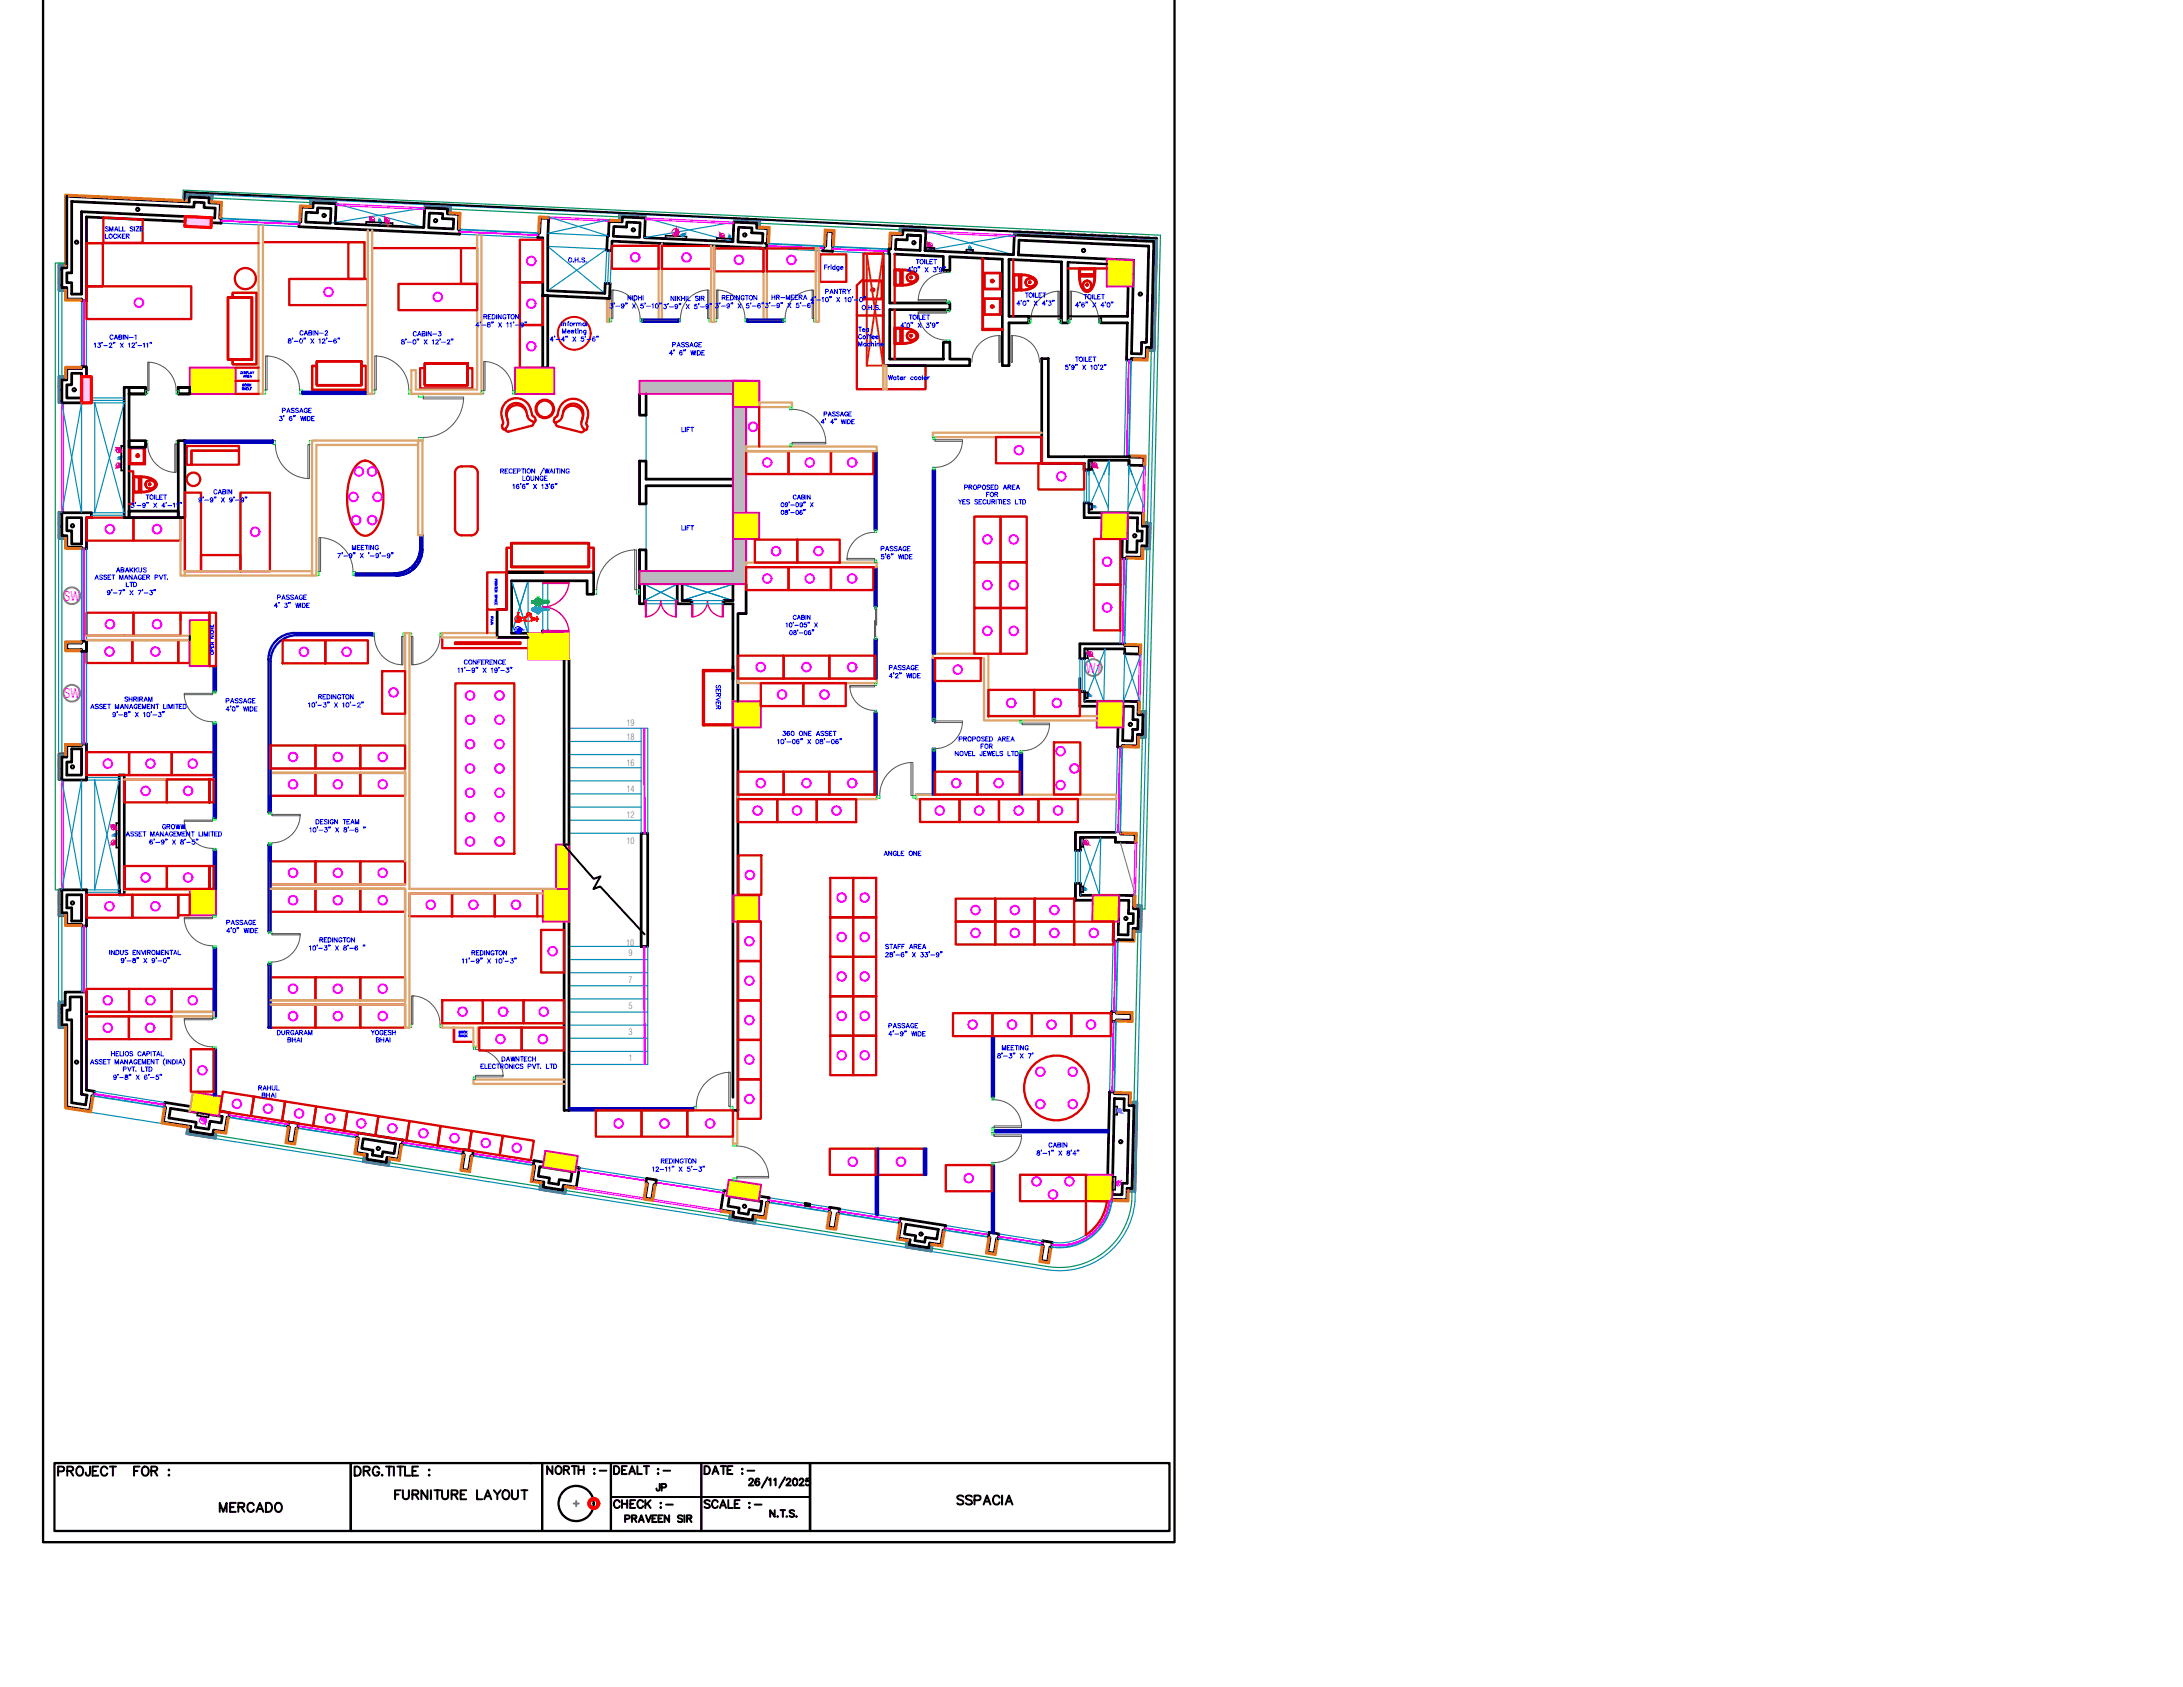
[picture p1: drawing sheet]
<svg xmlns="http://www.w3.org/2000/svg" width="279mm" height="216mm" viewBox="0 0 279 216" stroke-linecap="round" stroke-linejoin="round" font-family="sans-serif">
<defs><g id="words">
<text font-size="4" x="27.2" y="194.7">MERCADO</text>
<text font-size="3.5" x="83.3" y="191.9">JP</text>
<g font-size="1.7" fill="#f0f">
<text x="8.2" y="76.9">SW</text>
<text x="8.2" y="89.4">SW</text>
<text x="139" y="86.1">W1</text>
</g>
<g font-size="1.1" fill="#808080">
<text x="80.2" y="93">19</text>
<text x="80.2" y="94.7">18</text>
<text x="80.2" y="101.4">14</text>
<text x="80.2" y="98">16</text>
<text x="80.2" y="104.7">12</text>
<text x="80.2" y="108.1">10</text>
<text x="80.1" y="121.1">10</text>
<text x="80.4" y="125.8">7</text>
<text x="80.4" y="122.4">9</text>
<text x="80.4" y="129.1">5</text>
<text x="80.4" y="135.8">1</text>
<text x="80.4" y="132.5">3</text>
</g>
</g></defs>
<!-- layer: text -->
<g fill="none" stroke="#00f" stroke-width=".13">
<path d="M13.5 30v.5h.3M13.9 29.1l-.2-.1-.2 .1v.1l.3 .2 .1 .1-.2 .1-.2-.1M14 29.6v-.6l.2 .6 .2-.6v.6M14.7 29.6l.2-.6 .2 .6M14.7 29.4h.3M14.9 30.1a.23 .23 0 0 0-.3-.1 .23 .23 0 0 0-.1 .3 .21 .21 0 0 0 .2 .2 .21 .21 0 0 0 .2-.1M15.1 30v.5M15.2 30.2l.3 .3M15.3 29v.6h.3M15.5 30l-.4 .3M15.7 30.2h.2M15.7 29v.6h.3"/>
<path d="M16 30h-.3v.5h.3M16.2 30.2h.3v-.1v-.1h-.3v.5M16.3 30.2l.2 .3M17 29.1l-.1-.1-.2 .1v.1l.3 .2-.1 .2-.2-.1M17.2 29v.6M17.4 29h.4l-.4 .6h.4M17.9 29.3h.3M18.3 29h-.4v.6h.4M73.4 33.5h.1M73.6 33v.6M73.6 33.3h.4M74 33v.6"/>
<path d="M74.2 33.5h.1M74.8 33.1l-.1-.1-.2 .1 .3 .3-.1 .2-.2-.1M75 33.5h.1M78.1 38.9h.3l-.2 .2a.18 .18 0 0 1 .2 .3 .18 .18 0 0 1-.3-.1M78.6 38.8v.1M78.8 39.2h.5M79.9 39.1a.18 .18 0 0 1-.3 .1 .18 .18 0 0 1-.1-.3 .18 .18 0 0 1 .3 .1v.3l-.1 .1h-.2M80.1 38.8v.1M80.3 38.8l-.1 .1M80.7 37.8v.6l-.3-.6v.6M81 37.8v.6M81 38.9l.3 .5"/>
<path d="M81.2 37.8h.2a.3 .3 0 0 1 .2 .3 .3 .3 0 0 1-.2 .3h-.2zM81.3 38.9l-.3 .5M81.7 37.8v.6M81.7 38.1h.4M82.1 37.8v.6M82.3 38.9h-.3v.2a.2 .2 0 0 1 .3 0 .2 .2 0 0 1 0 .3 .2 .2 0 0 1-.3-.1M82.3 37.8v.6M82.6 38.8l-.1 .1M82.8 39.2h.4M83.5 39l.1-.1v.5M84 38.9a.26 .26 0 0 1 .3 .3 .26 .26 0 0 1-.3 .2l-.1-.2zM84.5 38.8l-.1 .1"/>
<path d="M84.6 38.8v.1M85 39h.3l-.2 .2a.19 .19 0 0 1 .1 .3 .19 .19 0 0 1-.3-.1M85.5 38.9v.1M85.7 39.3h.5M86.3 37.9v.6l-.4-.6v.6M86.5 37.9v.6M86.7 37.9v.6M86.7 39.1a.18 .18 0 0 1-.2 .2 .18 .18 0 0 1-.1-.3 .18 .18 0 0 1 .3 0v.5l-.3-.1M86.8 38.1l.3 .4M87 38.9l-.1 .1M87.1 37.9l-.4 .4M87.1 38.9v.1"/>
<path d="M87.2 37.9v.6M87.2 38.2h.4M87.6 37.9v.6M87.8 37.9v.6M87.8 39l.4 .5M88 37.9v.6h.4M88.2 39l-.4 .5M89.2 39h-.3v.2a.2 .2 0 0 1 .3 0 .2 .2 0 0 1 0 .3 .2 .2 0 0 1-.3-.1M89.4 38l-.2-.1-.2 .1 .1 .1 .2 .2 .1 .1-.2 .1-.2-.1M89.5 38.9l-.1 .1M89.5 37.9v.6M89.6 39.3h.5"/>
<path d="M89.7 38.2l.4-.1v-.1l-.4-.1v.6M89.9 38.2l.2 .3M90.7 39.1a.18 .18 0 0 1-.3 .2 .17 .17 0 0 1 0-.3 .17 .17 0 0 1 .3 0l-.1 .5-.2-.1M90.9 38.9v.1M91.1 38.9l-.1 .1M91.6 38.9h.3l-.2 .2a.18 .18 0 0 1 .2 .1 .18 .18 0 0 1-.1 .2 .18 .18 0 0 1-.2-.1M92.1 38.8v.1M92.3 39.2h.5M92.4 38.1h.4v-.2l-.4-.1v.6M92.6 38.1l.2 .3M93 38.1h.2M93.3 37.8h-.3v.6h.3"/>
<path d="M93.4 39a.18 .18 0 0 1-.3 .2 .17 .17 0 0 1 0-.3 .17 .17 0 0 1 .2 0v.5l-.2-.1M93.5 37.8h.2a.3 .3 0 0 1 .2 .3 .3 .3 0 0 1-.2 .3h-.2zM93.6 38.8v.1M93.8 38.8l-.1 .1M94.1 37.8v.6M94.5 38.9l.3 .5M94.6 37.8v.6l-.3-.6v.6M94.8 38.9l-.3 .5M95.3 38a.2 .2 0 0 0-.3-.2 .2 .2 0 0 0-.1 .2v.2a.2 .2 0 0 0 .2 .2 .2 .2 0 0 0 .2-.2h-.2M95.4 37.8h.4M95.6 37.8v.6M95.8 38.9h-.2l-.1 .2a.2 .2 0 0 1 .3 0 .2 .2 0 0 1 0 .3 .2 .2 0 0 1-.3-.1"/>
<path d="M96.1 38.8l-.1 .1M96.3 39.2h.5M96.9 37.8v.6l-.4-.6v.6M97.3 38.9h-.1a.27 .27 0 0 0-.2 .3 .27 .27 0 0 0 .2 .2 .17 .17 0 0 0 0-.3 .17 .17 0 0 0-.2 .1M97.6 38.8l-.1 .1M97.7 38.8v.1M98 38.8h.3l-.2 .2a.19 .19 0 0 1 .2 .3 .2 .2 0 0 1-.4 0M98.5 38.7v.2M98.7 39.1h.5M98.8 38h.4M98.8 37.8v.5M99.2 37.8v.5"/>
<path d="M99.4 38h.3v-.2h-.3v.5M99.6 38l.1 .3M99.8 39a.18 .18 0 0 1-.3 .2 .17 .17 0 0 1 0-.3 .17 .17 0 0 1 .2 0v.5l-.3-.1M99.9 38.1h.5M100 38.7l-.1 .2M100.2 38.7l-.1 .2M100.6 38.3v-.5l.2 .5 .3-.5v.5M100.9 38.8l.3 .6M101.2 38.8l-.3 .6M101.3 38h.2M101.6 37.8h-.3v.5h.3M101.8 38h.2"/>
<path d="M102.1 37.8h-.3v.5h.3M102.2 38.8h-.3v.3a.2 .2 0 0 1 .3 0 .2 .2 0 0 1 0 .3 .2 .2 0 0 1-.3-.1M102.3 38h.3l.1-.1-.1-.1h-.3v.5M102.5 38l.2 .3M102.5 38.7l-.1 .2M102.7 39.1h.4M102.8 38.3l.3-.5 .2 .5M102.9 38.1h.3M103.7 38.9v-.1a.26 .26 0 0 0-.3 .3 .26 .26 0 0 0 .2 .3 .17 .17 0 0 0 0-.3 .17 .17 0 0 0-.2 .1M103.9 38.7v.2M104.1 38.7v.2M104.2 38.4h-.4l.2-.3v.5"/>
<path d="M104.3 38v.1M104.5 38.4h.5M105.2 38.2l.2-.1v.5M105.5 34.2h.2M105.7 37.3h.3v-.2l-.3-.1v.6M105.7 38.1a.26 .26 0 0 1 .3 .2 .26 .26 0 0 1-.3 .3v-.2zM105.9 33.9h-.4v.6M106 34.1v.4M106.2 34.1l-.2 .2M106.2 37.6l.2-.6 .2 .6M106.2 38v.1M106.3 37.4h.3"/>
<path d="M106.4 33.9h.1M106.4 34.1v.4M106.4 38l-.1 .1M106.9 34.2a.18 .18 0 0 0-.3 0 .18 .18 0 0 0 0 .2 .18 .18 0 0 0 .3 0M106.9 33.9v.6M107.1 38.1l.4 .5M107.2 37v.6l-.4-.6v.6M107.4 34.1v.5h-.3M107.4 34.2a.18 .18 0 0 0-.3 0 .18 .18 0 0 0 0 .2 .18 .18 0 0 0 .3 0M107.4 37h.4M107.5 38.1l-.4 .5M107.6 34.3h.3a.18 .18 0 0 0-.2-.2 .18 .18 0 0 0-.2 .2 .18 .18 0 0 0 .2 .2l.2-.1"/>
<path d="M107.6 37v.6M107.9 37.3h.3v-.2l-.3-.1v.6M108.1 37.3l.1 .3M108.1 38.2l.2-.1v.5M108.4 37l.2 .3 .3-.3M108.6 38.1a.26 .26 0 0 1 .3 .2 .26 .26 0 0 1-.3 .3v-.2zM108.6 37.3v.3M109.1 38v.1M109.3 38.4h.5M110.1 38.1a.26 .26 0 0 1 .3 .2 .26 .26 0 0 1-.3 .3l-.1-.2zM110.6 38v.1M110.8 38l-.1 .1"/>
<path d="M111 39.6h.1M111.2 39.1v.5M111.2 39.3h.4M111.6 39.1v.5M111.8 39.6h.1M112.4 39.2l-.1-.1-.3 .1 .1 .1 .3 .1v.2h-.1h-.3M112.6 39.6h.1M116.6 34.6h-.4l.3-.4v.6M116.8 34.2l-.1 .1M117 34.3a.26 .26 0 0 1 .3 .2 .26 .26 0 0 1-.3 .3v-.2zM117.3 33.2h.3M117.5 33.2v.6"/>
<path d="M117.5 34.2v.1M117.7 34.2v.1M118.3 33.2v.6M118.4 34.2l.4 .6M118.6 33.2v.6h.3M118.8 34.2l-.4 .6M119 33.5h.2M119.3 33.2h-.3v.6h.3M119.5 34.2h.3l-.2 .3a.19 .19 0 0 1 .2 .3 .21 .21 0 0 1-.4-.1M119.5 33.2h.4M119.7 33.2v.6M120 34.2v.1"/>
<path d="M120.6 34.4a.18 .18 0 0 1-.3 .2 .17 .17 0 0 1 0-.3 .17 .17 0 0 1 .2 0v.5l-.3-.1M120.8 34.2l-.1 .1M121 34.2l-.1 .1M130.6 38.9h-.4l.2-.4v.6M130.7 38.5v.1M131 38.6a.25 .25 0 0 1 .3 .2 .25 .25 0 0 1-.3 .3l-.1-.3zM131.2 37.5h.4M131.4 37.5v.6M131.5 38.5v.1M131.7 38.5l-.1 .1M132.3 37.5v.6M132.4 38.5l.3 .6"/>
<path d="M132.5 37.5v.6h.3M132.7 38.5l-.3 .6M133 37.8h.2M133.3 37.5h-.3v.6h.3M133.5 37.5h.3M133.7 37.5v.6M133.8 38.9h-.4l.3-.4v.6M134 38.5l-.1 .1M134.2 38.5h.3l-.1 .2a.19 .19 0 0 1 .1 .3 .19 .19 0 0 1-.3 0M134.8 38.5l-.1 .1M134.9 38.5v.1M138.1 39.1h-.4l.2-.4v.6"/>
<path d="M138.3 38.7l-.1 .1M138.7 37.7h.4M138.8 38.8h-.1a.26 .26 0 0 0-.3 .2 .26 .26 0 0 0 .3 .3 .17 .17 0 0 0 0-.3 .17 .17 0 0 0-.3 .1M138.9 37.7v.6M139 38.7v.1M139.2 38.7l-.1 .1M139.8 37.7v.6M139.9 38.7l.4 .6M140 37.7v.6h.3M140.3 38.7l-.4 .6M140.5 38h.2M140.8 37.7h-.3v.6h.3"/>
<path d="M141 37.7h.4M141.2 37.7v.6M141.3 39.1h-.4l.3-.4v.6M141.5 38.7v.1M141.8 38.8a.26 .26 0 0 1 .3 .2 .26 .26 0 0 1-.3 .3l-.1-.2zM142.3 38.7l-.1 .1M142.4 38.7v.1M12.1 44l.1-.1v.6M12.6 43.9h.2l-.1 .2a.19 .19 0 0 1 .2 .2 .19 .19 0 0 1-.2 .2 .19 .19 0 0 1-.2-.1M13.1 43.8l-.1 .2M13.3 44.2h.4M14 44l.2-.1 .1 .2-.3 .4h.3"/>
<path d="M14.5 43a.2 .2 0 0 0-.3-.1 .2 .2 0 0 0-.1 .2v.1a.2 .2 0 0 0 .1 .2 .2 .2 0 0 0 .3-.1M14.6 43.8l-.1 .2M14.6 43.4l.2-.5 .3 .5M14.7 43.8v.2M14.7 43.2h.3M15.2 43.1h.3l.1-.2h-.4v.5h.4v-.2l-.1-.1M15.4 43.9l.4 .6M15.8 42.9v.5M15.8 43.9l-.4 .6M16.4 42.9v.5l-.4-.5v.5M16.4 44l.2-.1v.6M16.6 43.2h.5"/>
<path d="M16.9 44l.2-.1 .1 .2-.3 .4h.3M17.3 43l.1-.1v.5M17.5 43.8l-.1 .2M17.6 44.2h.5M18.3 44l.2-.1v.6M18.8 44l.1-.1v.6M19.2 43.8v.2M19.4 43.8l-.1 .2M30.8 47.6h.2v.2h-.2zM31.1 49.3h.1l.1-.1-.2-.1v.3h.2l-.1-.1M31.1 47.6v.2M31.1 48.3l.2-.3 .1 .3"/>
<path d="M31.2 49.6h-.2l.2 .3h-.2M31.2 48.2h.1M31.3 49.6v.3M31.3 49.7h.1M31.4 47.6h-.2l.2 .2h-.2M31.4 48.2l.2-.1-.2-.1v.3M31.4 49.6v.3M31.5 47.7h.2v-.1h-.2v.2M31.5 48.2l.1 .1M31.5 49.7h.2M31.7 49.6h-.2v.3h.2M31.7 48.2h.1"/>
<path d="M31.8 47.6v.2h.1M31.8 49.6v.3h.2M31.9 48h-.2v.3h.2M31.9 49.1v.3M32 48.3l.1-.3 .1 .3M32 47.8l.1-.2 .1 .2M32 49.3l.1 .1M32 48.2h.2M32 47.7h.2M32 49.7h.1M32.1 49.1l-.2 .2M32.2 49.6h-.2v.3"/>
<path d="M32.3 47.6l.1 .1 .1-.1M32.4 47.7v.1M35.8 53.3h.3l-.2 .2a.19 .19 0 0 1 .2 .2 .19 .19 0 0 1-.1 .2 .19 .19 0 0 1-.2-.2M36.1 52.5h.4v-.2l-.4-.1v.6M36.3 53.2v.1M36.7 52.8l.2-.6 .2 .6M36.8 52.6h.3M36.9 43.4v.2l.4 .1a.18 .18 0 0 1-.3 .2 .18 .18 0 0 1-.1-.2l.3-.2-.1-.1zM37.3 53.4v-.1a.25 .25 0 0 0-.3 .3 .25 .25 0 0 0 .3 .2 .17 .17 0 0 0 0-.3 .18 .18 0 0 0-.3 .2M37.5 43.3l-.1 .1M37.6 53.2v.1M37.7 52.3l-.2-.1-.2 .1v.2l.3 .1 .1 .1-.2 .1-.2-.1"/>
<path d="M37.7 43.7h.4M37.8 53.2l-.1 .1M38.2 52.3l-.1-.1-.3 .1 .1 .2 .3 .1-.1 .2-.3-.1M38.4 52.8l.2-.6 .2 .6M38.4 43.4a.25 .25 0 0 1 .3 .2 .25 .25 0 0 1-.3 .3l-.1-.2zM38.4 52.6h.3M38.5 53.3l.1 .5 .1-.5 .2 .5 .1-.5M38.8 42.5a.21 .21 0 0 0-.2-.2 .21 .21 0 0 0-.2 .2v.2a.21 .21 0 0 0 .2 .2 .21 .21 0 0 0 .2-.2M38.9 43.3v.1M38.9 42.9l.3-.6 .2 .6M39 42.7h.3M39.1 43.3l-.1 .1"/>
<path d="M39.1 53.3v.5M39.3 53.3h.2a.29 .29 0 0 1 .2 .3 .29 .29 0 0 1-.2 .2h-.2zM39.3 52.4a.23 .23 0 0 0-.3-.1 .23 .23 0 0 0-.1 .3 .2 .2 0 0 0 .2 .2 .2 .2 0 0 0 .2-.2h-.1M39.5 52.5h.2M39.5 42.6h.4v-.2v-.1h-.4v.6l.4-.1v-.1l-.1-.1M39.8 43.4l.4 .5M39.8 52.2h-.3v.6h.3M39.9 53.6h.2M40.1 42.3v.6M40.2 43.4l-.4 .5M40.2 53.3h-.3v.5h.3M40.7 42.3v.6l-.4-.6v.6"/>
<path d="M40.8 43.5l.2-.1v.5M40.9 42.6h.5M41.3 43.5l.1-.1 .2 .1-.3 .4h.3M41.6 42.5l.2-.2 .1 .2-.3 .4h.4M41.8 43.3v.1M42 43.7h.5M43 43.4a.25 .25 0 0 0-.3 .2 .25 .25 0 0 0 .3 .3 .17 .17 0 0 0 0-.3 .17 .17 0 0 0-.3 .1M43.3 43.3v.1M43.5 43.3l-.1 .1M51.4 43.5v.2a.24 .24 0 0 1 .3 0 .24 .24 0 0 1 0 .3h-.3a.24 .24 0 0 1 0-.3 .24 .24 0 0 1 .3 0v-.2zM52 43.4l-.1 .1M52.2 43.8h.4"/>
<path d="M52.9 43.5a.26 .26 0 0 1 .3 .3 .26 .26 0 0 1-.3 .2v-.2zM53.3 42.6a.2 .2 0 0 0-.2-.2 .2 .2 0 0 0-.2 .3 .23 .23 0 0 0 .1 .3 .23 .23 0 0 0 .3-.1M53.4 43.4v.1M53.4 43l.3-.6 .2 .6M53.5 42.8h.3M53.6 43.4l-.1 .1M54 42.7h.4v-.2l-.4-.1v.6l.4-.1v-.1l-.1-.1M54.3 43.5l.4 .5M54.6 42.4v.6M54.7 43.5l-.4 .5M55.2 42.4v.6l-.4-.6v.6M55.3 43.6l.2-.1v.5"/>
<path d="M55.4 42.8h.5M55.8 43.6l.2-.1 .1 .1-.3 .4h.3M56.1 42.4h.3l-.1 .3a.18 .18 0 0 1 .1 .1 .18 .18 0 0 1-.1 .2 .18 .18 0 0 1-.2-.1M56.3 43.4v.1M56.5 43.8h.5M57.2 43.6l.3-.1 .1 .1-.4 .4h.4M57.8 43.4v.1M58 43.4l-.1 .1M61.3 41.7h-.4l.3-.4v.6M61.5 41.2l-.1 .1M61.7 41.6h.5M61.9 40.5h.4v-.1l-.1-.1h-.3v.5"/>
<path d="M62.1 40.5l.2 .3M62.4 41.3v.1a.32 .32 0 0 1 .3 .4h-.3a.23 .23 0 0 1 0-.2 .23 .23 0 0 1 .3-.1v-.2zM62.5 40.5h.2M62.8 40.3h-.3v.5h.3M63 41.2l-.1 .1M63 40.3h.2a.3 .3 0 0 1 .2 .2 .3 .3 0 0 1-.2 .3h-.2zM63.1 41.2v.1M63.6 40.3v.5M63.8 41.3l.4 .6M64.1 40.3v.5l-.3-.5v.5M64.2 41.3l-.4 .6M64.8 40.4a.21 .21 0 0 0-.3-.1 .21 .21 0 0 0-.1 .2v.1a.2 .2 0 0 0 .2 .2 .2 .2 0 0 0 .2-.2h-.2"/>
<path d="M64.9 41.4l.1-.1v.6M64.9 40.3h.4M65.1 40.3v.5M65.3 41.4l.1-.1v.6M65.8 41.2l-.1 .1M65.9 41.6h.5M66.4 40.3v.5l-.4-.5v.5M67 41.5a.17 .17 0 0 1-.3 .1 .17 .17 0 0 1 0-.3 .17 .17 0 0 1 .3 .1l-.1 .4h-.2M67.2 41.2v.1M67.4 41.2l-.1 .1M69.6 59.9l-.4 .9M70.8 43.5h-.4l.3-.4v.6"/>
<path d="M71 43v.2M71.2 43.4h.5M71.9 41.2v.5M72 42.6v-.5l.2 .5 .2-.5v.5M72.1 41.4l.1-.1 .2 .1v.3M72.1 41.3v.4M72.3 43.5h-.4l.2-.4v.6M72.5 43l-.1 .2M72.6 41.3h.2M72.6 42.4h.4a.18 .18 0 0 0-.3-.1 .18 .18 0 0 0 0 .3h.3M72.6 43v.2M72.8 41.2l-.1 .1v.4"/>
<path d="M73.1 42.4h.3a.18 .18 0 0 0-.2-.1 .18 .18 0 0 0-.1 .2 .18 .18 0 0 0 .1 .1h.2M73.3 43.1l.4 .6M73.4 41.3v.4M73.6 42.3h.2M73.6 41.3l-.2 .2M73.7 42.1v.4l.1 .1M73.7 43.1l-.4 .6M73.8 41.4l.1-.1 .2 .1v.3M73.8 41.3v.4M74 42.1h.1M74 42.3v.3M74.1 41.4l.1-.1 .1 .1 .1 .3"/>
<path d="M74.2 42.4l.1-.1h.1l.1 .3M74.2 42.3v.3M74.7 43.1h-.3v.3a.2 .2 0 0 1 .3 0 .2 .2 0 0 1-.1 .3 .2 .2 0 0 1-.2-.1M74.9 41.4a.18 .18 0 0 0-.3 0 .18 .18 0 0 0 0 .3 .18 .18 0 0 0 .3-.1M74.9 41.3v.4M74.9 43v.2M75 42.3v.5h-.2M75 42.3a.18 .18 0 0 0-.3 0 .18 .18 0 0 0 0 .3 .18 .18 0 0 0 .3 0M75.1 41.2v.5M75.1 43.4h.5M76.1 43.2v-.1a.26 .26 0 0 0-.3 .3 .26 .26 0 0 0 .3 .2 .17 .17 0 0 0 0-.2 .17 .17 0 0 0-.3 .1M76.4 43v.2"/>
<path d="M76.6 43l-.1 .2M86.1 44.1h.3v-.2l-.3-.1v.6M86.1 45.2h-.4l.3-.3v.5M86.3 44.8l-.1 .1M86.6 44.4l.3-.6 .2 .6M86.7 44.2h.3M87.3 54.7v.5h.3M87.3 45v-.1a.26 .26 0 0 0-.3 .2 .26 .26 0 0 0 .2 .3 .17 .17 0 0 0 0-.3 .17 .17 0 0 0-.2 .1M87.6 44.8l-.1 .1M87.6 43.9l-.1-.1-.3 .1 .1 .2 .3 .1-.1 .2-.3-.1M87.7 54.7v.5M87.7 44.8v.1"/>
<path d="M87.9 55h.2M88.1 43.9l-.1-.1-.2 .1v.2l.3 .1v.1l-.1 .1-.2-.1M88.3 54.7h-.4v.5M88.3 44.4l.2-.6 .2 .6M88.4 44.2h.2M88.4 54.7h.4M88.4 44.9l.2 .5 .1-.5 .1 .5 .1-.5M88.6 54.7v.5M89 44.9v.5M89.3 44.9h.2a.3 .3 0 0 1 .1 .3 .3 .3 0 0 1-.1 .2h-.2zM89.3 44a.23 .23 0 0 0-.3-.1 .23 .23 0 0 0-.1 .3 .2 .2 0 0 0 .2 .2 .2 .2 0 0 0 .2-.2h-.2M89.4 44.1h.3"/>
<path d="M89.8 43.8h-.4v.6h.4M89.8 45.1h.2M90.2 44.9h-.4v.5h.4M105.5 53h.3v-.3h-.3v.5M105.5 54.1h-.4l.3-.4v.5M105.7 53.6l-.1 .1M106 53.2l.2-.5 .2 .5M106.1 53.1h.2M106.7 54.1h-.4l.3-.4v.5M106.9 53.6l-.1 .1M106.9 52.8l-.1-.1-.2 .1 .3 .3-.1 .1h-.2M107 53.6v.1"/>
<path d="M107.4 52.8l-.1-.1-.2 .1v.1l.3 .2-.1 .1h-.2M107.6 53.2l.2-.5 .2 .5M107.6 53.1h.3M107.7 53.7l.1 .5 .1-.5 .2 .5 .1-.5M108.3 53.7v.5M108.5 53.7h.1a.28 .28 0 0 1 .2 .3 .28 .28 0 0 1-.2 .2h-.1zM108.5 52.8a.2 .2 0 0 0-.2-.1 .2 .2 0 0 0-.2 .2v.1a.19 .19 0 0 0 .2 .3 .19 .19 0 0 0 .2-.3h-.1M108.6 53h.2M109 52.7h-.4v.5h.4M109 53.9h.2M109.3 53.7h-.3v.5h.3M109.9 44.3v-.6l.2 .6 .2-.6v.6"/>
<path d="M109.9 41.9h.4M110.1 41.9v.5M110.3 42.9a.21 .21 0 0 0-.2-.1 .21 .21 0 0 0-.2 .2v.2a.21 .21 0 0 0 .2 .2 .21 .21 0 0 0 .2-.2M110.4 42.2h.3a.18 .18 0 0 0-.2-.1 .18 .18 0 0 0-.2 .2 .18 .18 0 0 0 .2 .1l.2-.1M110.8 44a.18 .18 0 0 0-.2 0 .18 .18 0 0 0 0 .2 .18 .18 0 0 0 .2 0M110.8 43.9v.4M111 43h.1M111.2 42.1a.18 .18 0 0 0-.3 0 .18 .18 0 0 0 0 .3 .18 .18 0 0 0 .3-.1M111.2 42.8l-.2 .1v.5M111.2 42.1v.3M111.3 43h.2M111.4 44a.18 .18 0 0 0-.3 0 .18 .18 0 0 0 0 .2 .18 .18 0 0 0 .3 0"/>
<path d="M111.5 42.8l-.1 .1v.5M111.5 44l.3-.1v.4M111.5 43.7v.6M111.6 43.2h.3a.17 .17 0 0 0-.2-.2 .17 .17 0 0 0-.1 .2l.1 .2 .2-.1M112 43.8h.1M112 43.9v.4M112.1 43.2h.3a.19 .19 0 0 0-.3-.1 .19 .19 0 0 0 0 .3 .19 .19 0 0 0 .3-.1M112.2 44l.3-.1v.4M112.2 43.9v.4M112.7 44.1h.4a.19 .19 0 0 0-.3-.1 .19 .19 0 0 0 0 .3 .19 .19 0 0 0 .3-.1M113.7 48l.1 .6 .2-.6 .1 .6 .1-.6M114.7 48.3a.18 .18 0 0 0-.3 0 .18 .18 0 0 0 0 .2 .18 .18 0 0 0 .3 0"/>
<path d="M114.7 48.2v.4M114.9 48.2h.1M114.9 48v.5l.2 .1M115.2 48.4h.3a.16 .16 0 0 0-.1-.2 .16 .16 0 0 0-.2 .2l.2 .2 .1-.1M115.7 41.7h-.4l.3-.3v.5M115.7 48.2v.4M115.9 41.3l-.1 .1M115.9 48.2l-.1 .1-.1 .1M116.1 41.4a.26 .26 0 0 1 .3 .2 .26 .26 0 0 1-.3 .3v-.2zM116.4 40.3h.3M116.6 40.3v.6M116.6 41.3v.1"/>
<path d="M116.8 41.3v.1M116.9 48.3a.18 .18 0 0 0-.3 0 .18 .18 0 0 0 0 .2 .18 .18 0 0 0 .3 0M117.4 40.3v.6M117.5 41.4l.4 .5M117.6 40.3v.6h.4M117.9 41.4l-.4 .5M118 48v.6M118.1 40.6h.2M118.3 48.4h.3a.16 .16 0 0 0-.2-.2 .16 .16 0 0 0-.1 .2l.1 .2 .2-.1M118.4 40.3h-.3v.6h.3M118.6 41.4h.3l-.2 .2a.19 .19 0 0 1 .2 .1 .19 .19 0 0 1-.1 .2 .19 .19 0 0 1-.3-.1M118.6 40.3h.4"/>
<path d="M118.7 48.2v.4M118.8 40.3v.6M119 48.2l-.2 .1-.1 .1M119.1 41.3v.1M119.7 41.5a.18 .18 0 0 1-.3 .2 .17 .17 0 0 1 0-.3 .17 .17 0 0 1 .2 0v.5l-.3-.1M119.9 41.3l-.1 .1M120.1 41.3l-.1 .1M136.7 46.7h-.3v.3a.2 .2 0 0 1 .3 0 .2 .2 0 0 1-.1 .3 .2 .2 0 0 1-.2-.1M136.9 46.7v.1M137.5 46.9a.18 .18 0 0 1-.3 .2 .17 .17 0 0 1 0-.3 .17 .17 0 0 1 .2 0v.5l-.2-.1M137.6 45.7h.4M137.7 46.7v.1"/>
<path d="M137.8 45.7v.6M137.9 46.7l-.1 .1M138.6 46.7l.3 .6M138.7 45.7v.6M138.9 45.7v.6h.3M138.9 46.7l-.3 .6M139.4 46h.2M139.6 46.8l.1-.1v.6M139.7 45.7h-.3v.6h.3M139.9 45.7h.4M140.1 45.7v.6M140.1 46.8a.26 .26 0 0 1 .3 .2 .26 .26 0 0 1-.3 .3l-.1-.3z"/>
<path d="M140.6 46.7v.1M140.8 46.9l.1-.2 .2 .1-.3 .5h.4M141.4 46.7l-.1 .1M141.6 46.7l-.1 .1M12.2 74.2l.2-.6 .2 .6M12.2 74h.3M13.1 73.7l-.1-.1-.2 .1v.1l.3 .2-.1 .2-.2-.1M13.7 73.7l-.2-.1-.2 .1 .4 .3-.2 .2-.2-.1M13.8 73.9h.2M14.1 75.7a.17 .17 0 0 1-.2 .2 .17 .17 0 0 1-.1-.3 .17 .17 0 0 1 .3 0l-.1 .5-.2-.1M14.2 73.6h-.4v.6h.4M14.3 75.5v.1"/>
<path d="M14.3 73.6h.4M14.5 73.6v.6M14.5 75.9h.5M14.9 73.2l.2-.5 .2 .5M15 73h.3M15.2 75.6h.4l-.3 .5M15.3 74.2v-.6l.2 .6 .2-.6v.6M15.5 72.9h.3v-.2h-.3v.5h.3v-.2l-.1-.1M15.8 75.5l-.1 .1M15.9 74.2l.3-.6 .2 .6M15.9 75.5v.1M16 74h.3"/>
<path d="M16.1 73.2l.2-.5 .2 .5M16.1 73h.3M16.2 74.5v.6h.3M16.6 74.5h.4M16.6 72.7v.5M16.6 75.6l.4 .5M16.8 72.9l.2 .3M16.8 74.5v.6M16.8 64.4h.3l-.1 .2a.19 .19 0 0 1 .1 .2 .19 .19 0 0 1-.1 .2 .19 .19 0 0 1-.2-.2M16.9 73.6v.6l-.4-.6v.6M17 72.7l-.4 .3M17 75.6l-.4 .5"/>
<path d="M17.1 74.5h.2a.3 .3 0 0 1 .2 .3 .3 .3 0 0 1-.2 .3h-.2zM17.1 74.2l.2-.6 .2 .6M17.2 72.7v.5M17.2 74h.3M17.3 72.9l.3 .3M17.4 64.3l-.1 .1M17.5 64.7h.5M17.6 72.7l-.4 .3M17.7 75.6h.4l-.3 .5M17.8 72.7v.4l.1 .1 .2-.1v-.4M18.1 73.7a.21 .21 0 0 0-.2-.1 .21 .21 0 0 0-.2 .2v.1a.2 .2 0 0 0 .2 .3 .2 .2 0 0 0 .2-.3h-.1M18.3 75.5l-.1 .1"/>
<path d="M18.3 73.9h.2M18.5 75.9h.4M18.6 64.6a.18 .18 0 0 1-.3 .1 .18 .18 0 0 1 0-.3 .18 .18 0 0 1 .3 .1l-.1 .4h-.2M18.6 73.6h-.3v.6h.3M18.7 63.3h.4M18.7 72.7h-.1h-.2v.1l.3 .2v.1l-.1 .1-.2-.1M18.8 73.9l.3-.1v-.2h-.3v.6M18.8 64.3v.1M18.9 63.3v.6M19 73.9l.1 .3M19 64.3l-.1 .1M19.2 75.6h.3l-.2 .2a.19 .19 0 0 1 .2 .2 .19 .19 0 0 1-.1 .2 .19 .19 0 0 1-.3-.2"/>
<path d="M19.7 64.4l.4 .5M19.7 75.5v.1M19.8 63.3v.6M19.8 73.9h.4v-.3h-.4v.6M19.9 75.5l-.1 .1M20 63.3v.6h.3M20.1 64.4l-.4 .5M20.4 73.6l.2 .6 .2-.6M20.4 63.6h.2M20.8 63.3h-.4v.6h.4M20.9 73.6h.4M20.9 63.3h.4"/>
<path d="M21.1 64.8h-.4l.3-.4v.5M21.1 73.6v.6M21.1 63.3v.6M21.3 64.3v.1M21.4 74.1h.1M21.5 64.7h.5M22.2 64.5l.1-.1v.5M22.6 64.5l.1-.1v.5M23.1 64.3l-.1 .1M23.3 64.3l-.1 .1M25.8 63.9a.17 .17 0 0 1-.3 .1 .17 .17 0 0 1 0-.2 .17 .17 0 0 1 .2 0v.4h-.2M26 63.6v.1"/>
<path d="M26.2 64h.5M26.9 80v.2h.4v-.2M27.2 63.9a.18 .18 0 0 1-.2 .1 .18 .18 0 0 1-.1-.3 .18 .18 0 0 1 .3 .1v.4h-.3M27.5 63.6l-.1 .1M27.6 63.6v.1M27.8 62.8a.2 .2 0 0 0-.3-.1 .2 .2 0 0 0-.1 .2v.1a.2 .2 0 0 0 .1 .2 .2 .2 0 0 0 .3-.1M27.9 63.2l.2-.5 .3 .5M28 63h.3M28.3 63.7l.4 .6M28.5 62.9h.3l.1-.2h-.4v.5h.4v-.2l-.2-.1M28.7 63.7l-.4 .6M29.1 62.7v.5"/>
<path d="M29.7 62.7v.5l-.4-.5v.5M29.7 63.9a.17 .17 0 0 1-.2 .1 .17 .17 0 0 1-.1-.3 .17 .17 0 0 1 .3 .1l-.1 .4h-.2M30 63.6l-.1 .1M30.2 64h.4M31.2 63.9a.17 .17 0 0 1-.2 .1 .17 .17 0 0 1-.1-.2 .17 .17 0 0 1 .3 0l-.1 .4h-.2M31.4 63.6v.1M31.6 63.6l-.1 .1M35.5 76.4h.3l.1-.2h-.4v.5M35.5 77.6h-.4l.3-.4v.5M35.7 77.1v.2M36.1 76.7l.2-.5 .2 .5M36.2 76.5h.2"/>
<path d="M36.5 77.2h.3l-.2 .2a.19 .19 0 0 1 .2 .2 .19 .19 0 0 1-.2 .2 .19 .19 0 0 1-.2-.2M37 77.1l-.1 .2M37 76.2h-.1h-.2v.2l.3 .1v.1l-.1 .1-.2-.1M37.2 77.1l-.1 .2M37.6 76.2h-.2h-.2l.4 .4-.2 .1-.2-.1M37.7 76.7l.2-.5 .3 .5M37.8 76.5h.3M37.8 77.2l.2 .5 .1-.5 .1 .5 .2-.5M38.5 77.2v.5M38.7 77.2h.2a.29 .29 0 0 1 .2 .3 .29 .29 0 0 1-.2 .2h-.2zM38.7 76.3a.21 .21 0 0 0-.2-.2 .21 .21 0 0 0-.2 .3v.1a.2 .2 0 0 0 .2 .2 .2 .2 0 0 0 .2-.2h-.1M38.9 76.4h.2"/>
<path d="M39.2 76.2h-.3v.5h.3M39.3 77.5h.2M39.6 77.2h-.3v.5h.3M43.2 70.8h.4l-.3 .6M43.8 70.8v.1M44 71.2h.5M45 71a.17 .17 0 0 1-.2 .2 .17 .17 0 0 1-.1-.3 .17 .17 0 0 1 .3 0l-.1 .5-.2-.1M45.1 70.4v-.6l.2 .6 .2-.6v.6M45.3 70.8l-.1 .1M45.4 70.8v.1M45.7 70.1h.3M46.1 69.8h-.4v.6h.4"/>
<path d="M46.1 70.8l.4 .6M46.2 70.1h.3M46.5 70.8l-.4 .6M46.6 69.8h-.4v.6h.4M46.7 69.8h.4M46.9 69.8v.6M47.2 70.8v.1M47.2 69.8v.6M47.4 71.2h.5M47.8 69.8v.6l-.4-.6v.6M48.4 69.9a.23 .23 0 0 0-.3-.1 .23 .23 0 0 0-.1 .3 .2 .2 0 0 0 .2 .3 .2 .2 0 0 0 .2-.3h-.1M48.4 71a.18 .18 0 0 1-.2 .2 .18 .18 0 0 1-.1-.3 .18 .18 0 0 1 .3 0v.5l-.3-.1"/>
<path d="M48.7 70.8l-.1 .1M48.9 71.2h.5M49.9 71a.17 .17 0 0 1-.2 .2 .17 .17 0 0 1-.1-.3 .17 .17 0 0 1 .3 0l-.1 .5-.2-.1M50.1 70.8v.1M50.3 70.8l-.1 .1M62.8 78.9h.3v.2h-.1v-.2M62.8 79.7l.3 .1-.3 .1M62.9 79.5v.1h.2M62.9 79.8v.1M63.1 79.2l-.3 .1 .1 .1h.2M63.3 74.1h.3v.2h-.1v-.2M63.3 74.4h.3v.2l-.1-.2"/>
<path d="M63.3 74.8h.3l-.3 .2h.3M63.3 75.5v-.2h.3v.2M63.3 75.6h.3v.1h-.1v-.1M63.3 76.4h.3v.2l-.1-.1v-.1M63.3 76.7l.3 .1-.3 .1M63.3 77.4v-.2h.3v.2M63.3 74.7h.3M63.3 75.2h.3M63.4 76.1v.2l.2-.2v.2M63.4 77.2a.11 .11 0 0 1 0-.2 .11 .11 0 0 1 .1 0h.1v.2M63.4 76.7v.1M63.5 74.5l-.2 .1"/>
<path d="M63.5 75.3v.1M63.5 77.2v.1M63.5 75.7l-.2 .1M63.6 75.1v.2M64.1 60.3l.3-.1v-.1l-.3-.1v.6M64.3 60.3l.2 .3M64.6 60.3h.3M65 60h-.4v.6h.4M65.6 60.1a.21 .21 0 0 0-.3-.1 .21 .21 0 0 0-.1 .2v.1a.21 .21 0 0 0 .1 .3 .21 .21 0 0 0 .3-.2M65.7 62.1l.1-.1v.5M65.7 60.3h.2M66.1 60h-.4v.6h.4"/>
<path d="M66.2 60.3h.3l.1-.2-.4-.1v.6M66.4 62.1v-.1a.26 .26 0 0 0-.3 .2 .26 .26 0 0 0 .2 .3 .17 .17 0 0 0 0-.3 .17 .17 0 0 0-.2 .1M66.7 61.9l-.1 .1M66.8 60h.4M66.9 60.9v.6h.3M67 60v.6M67.2 62.1v-.1a.26 .26 0 0 0-.3 .2 .26 .26 0 0 0 .2 .3 .17 .17 0 0 0 0-.3 .17 .17 0 0 0-.2 .1M67.3 60v.6M67.4 61.9v.1M67.6 61.9l-.1 .1M67.9 60.9v.4l.2 .2 .2-.1v-.5M68.3 62l.4 .5"/>
<path d="M68.4 60v.6l-.3-.6v.6M68.7 62l-.4 .5M68.9 60.9v.6l-.4-.6v.6M69.3 62.1l.2-.1v.5M69.5 61.1a.23 .23 0 0 0-.3-.1 .23 .23 0 0 0-.1 .3 .2 .2 0 0 0 .2 .2 .2 .2 0 0 0 .2-.2h-.1M69.7 61.2h.2M69.7 60l.2 .6 .1-.6 .1 .6 .2-.6M69.8 62h.3l-.2 .2a.19 .19 0 0 1 .2 .2 .19 .19 0 0 1-.1 .2 .19 .19 0 0 1-.2-.2M70 60.9h-.3v.6h.3M70.3 61.9v.1M70.4 60.6l.2-.6 .2 .6M70.5 60.4h.2"/>
<path d="M70.9 62.1l-.1-.1a.25 .25 0 0 0-.3 .3 .25 .25 0 0 0 .4 .2 .18 .18 0 0 0-.1-.3 .18 .18 0 0 0-.3 .1M71 60v.6M71.1 61.9v.1M71.2 60h.3M71.3 61.9l-.1 .1M71.4 60v.6M71.6 60v.6M72.2 60v.6l-.3-.6v.6M72.9 60.1a.21 .21 0 0 0-.3-.1 .21 .21 0 0 0-.1 .2v.1a.2 .2 0 0 0 .2 .3 .2 .2 0 0 0 .2-.3h-.2M87.3 67.3v.5h.3M87.7 67.3v.5M87.9 67.5h.2"/>
<path d="M88.3 67.3h-.4v.5M88.4 67.3h.4M88.6 67.3v.5M100.5 65.3v.2l.3 .1a.16 .16 0 0 1 0 .2 .16 .16 0 0 1-.3 0 .16 .16 0 0 1 .1-.2l.2-.1v-.1zM100.6 79.8l.1-.1v.5M100.8 64.5a.16 .16 0 0 1-.2 .2 .16 .16 0 0 1-.1-.3 .16 .16 0 0 1 .3 0l-.1 .4h-.2M101 64.3v.1M101 65.2v.2M101.2 64.6h.5M101.2 65.6h.5M101.6 79.6l-.1 .2M101.9 78.9a.2 .2 0 0 0-.2-.2 .2 .2 0 0 0-.2 .2v.2a.2 .2 0 0 0 .2 .2 .2 .2 0 0 0 .2-.2"/>
<path d="M101.9 63.5a.2 .2 0 0 0-.2-.1 .2 .2 0 0 0-.2 .2v.1a.2 .2 0 0 0 .2 .2 .2 .2 0 0 0 .2-.1M102.1 79.3l.2-.6 .2 .6M102.1 63.9l.2-.5 .2 .5M102.1 79.1h.3M102.1 63.7h.3M102.5 79.7a.24 .24 0 0 1 .2 .3 .24 .24 0 0 1-.2 .2l-.1-.2zM102.6 79h.3v-.2l-.3-.1v.6l.3-.1v-.2h-.1M102.6 63.6h.3v-.2h-.3v.5l.3-.1v-.1l-.1-.1M102.7 65.4l-.1-.1a.23 .23 0 0 0-.3 .3 .23 .23 0 0 0 .4 .2 .16 .16 0 0 0-.1-.3 .16 .16 0 0 0-.2 .2M102.7 64.5a.16 .16 0 0 1-.2 .2 .16 .16 0 0 1-.1-.3 .16 .16 0 0 1 .3 0l-.1 .4h-.2M102.9 64.3v.1M102.9 65.2v.2"/>
<path d="M103.1 64.3l-.1 .1M103.1 65.2l-.1 .2M103.1 63.4v.5M103.1 78.7v.6M103.2 79.7h-.3v.3a.19 .19 0 0 1 .3 0 .19 .19 0 0 1 0 .2 .19 .19 0 0 1-.3 0M103.5 79.6l-.1 .2M103.6 79.6l-.1 .2M103.7 78.7v.6l-.4-.6v.6M103.7 63.4v.5l-.4-.5v.5M103.7 64.3l.4 .6M104.1 64.3l-.4 .6M104.3 79.7l.3 .5"/>
<path d="M104.6 79.7l-.3 .5M112.8 70.2h.3l.1-.2-.2-.1h-.2v.6M113.1 71h-.3v.2a.2 .2 0 0 1 .3 0 .2 .2 0 0 1 0 .3 .2 .2 0 0 1-.3-.1M113.3 70.5l.2-.6 .3 .6M113.4 70.9l-.1 .1M113.4 70.3h.3M113.9 71h-.1a.25 .25 0 0 0-.3 .2 .25 .25 0 0 0 .4 .3 .18 .18 0 0 0-.1-.3 .18 .18 0 0 0-.3 .1M114.1 70.9v.1M114.3 70l-.1-.1-.3 .1 .1 .1 .3 .2v.1l-.1 .1-.3-.1M114.3 70.9l-.1 .1M114.8 70l-.1-.1-.2 .1v.1l.3 .2v.1l-.1 .1-.2-.1M115 70.5l.2-.6 .2 .6"/>
<path d="M115 71l.1 .5 .2-.5 .1 .5 .1-.5M115.1 70.3h.2M115.6 71v.5M115.8 71h.2a.3 .3 0 0 1 .2 .3 .3 .3 0 0 1-.2 .2h-.2zM116 70.1a.2 .2 0 0 0-.3-.2 .2 .2 0 0 0-.1 .2 .23 .23 0 0 0 0 .3 .23 .23 0 0 0 .4 0v-.1h-.2M116.1 70.2h.3M116.4 71.2h.2M116.5 69.9h-.4v.6h.4M116.7 71h-.3v.5h.3M122.7 63.9l.2 .3 .2-.3M122.9 64.2v.3M123.2 64.2h.2"/>
<path d="M123.5 62.4l.3-.1v-.2h-.3v.5M123.6 63.9h-.4v.6h.4M124 62.3h.3l.1-.2h-.4v.5M124.1 64l-.1-.1-.3 .1 .1 .2 .3 .1-.1 .2-.3-.1M124.2 62.3l.2 .3M125.1 64l-.1-.1-.2 .1v.2l.3 .1v.1l-.1 .1-.2-.1M125.2 62.4l.3-.1v-.1l-.1-.1h-.2v.5M125.3 64.2h.2M125.6 63.9h-.3v.6h.3M126.2 64.1a.23 .23 0 0 0-.3-.1 .23 .23 0 0 0-.1 .3 .21 .21 0 0 0 .2 .2 .21 .21 0 0 0 .2-.1M126.3 63.3h.2M126.4 63.9v.5l.1 .1 .2-.1v-.5"/>
<path d="M126.6 63h-.3v.6M126.7 62.2l-.2-.1-.2 .1v.1l.3 .1 .1 .2h-.2h-.2M126.8 62.3h.3M126.9 64.2h.4v-.2l-.4-.1v.6M127.1 64.2l.2 .3M127.2 62.1h-.4v.5h.4M127.3 63.3l.3-.1 .1-.1-.1-.1h-.3v.6M127.3 62.1h.2a.3 .3 0 0 1 .2 .3 .3 .3 0 0 1-.2 .2h-.2zM127.5 63.3l.2 .3M127.5 63.9v.6M127.7 63.9h.4M127.9 63.9v.6"/>
<path d="M128.2 63.9v.6M128.4 62.6l.2-.5 .2 .5M128.4 64.2h.2M128.5 62.4h.3M128.8 63.9h-.4v.6h.4M129 62.3h.3v-.2h-.3v.5M129.2 62.3l.2 .3M129.3 64l-.1-.1-.3 .1 .1 .2 .3 .1-.1 .2-.3-.1M129.6 62.3h.2M129.9 62.1h-.3v.5h.3M130 63.9v.6h.3M130.1 62.6l.2-.5 .2 .5"/>
<path d="M130.1 62.4h.3M130.4 63.9h.4M130.6 63.9v.6M130.9 63.9a.31 .31 0 0 1 .3 .2 .31 .31 0 0 1 0 .4h-.3zM11.6 90.7l.2-.6 .2 .6M11.7 90.5h.3M12.6 90.2l-.2-.1-.2 .1 .4 .3-.2 .2-.2-.1M13.1 90.2l-.1-.1-.3 .1 .1 .1 .3 .2-.1 .2-.3-.1M13.3 90.4h.2M13.6 90.1h-.3v.6h.3M13.8 90.1h.3M14 90.1v.6"/>
<path d="M14.8 90.7v-.6l.2 .6 .2-.6v.6M14.8 91.4a.17 .17 0 0 1-.3 .1 .17 .17 0 0 1 0-.3 .17 .17 0 0 1 .3 .1l-.1 .4h-.2M15 91.1v.1M15.2 91.5h.5M15.4 90.7l.2-.6 .2 .6M15.5 90.5h.2M15.9 91.2v.2l.4 .1a.19 .19 0 0 1-.2 .2 .19 .19 0 0 1-.2-.2l.3-.2-.1-.1zM16.4 89.3l-.2-.1-.2 .1v.1l.4 .2-.2 .2-.2-.1M16.4 90.1v.6l-.4-.6v.6M16.5 91.1l-.1 .1M16.5 89.2v.6M16.5 89.5h.4"/>
<path d="M16.6 90.7l.2-.6 .2 .6M16.6 91.1v.1M16.7 90.5h.2M16.9 89.2v.6M17.1 89.5l.3-.1 .1-.1-.1-.1h-.3v.6M17.3 89.5l.2 .3M17.3 91.2l.4 .5M17.6 90.3a.2 .2 0 0 0-.3-.2 .2 .2 0 0 0-.1 .2v.2a.2 .2 0 0 0 .2 .2 .2 .2 0 0 0 .2-.2h-.2M17.7 89.2v.6M17.7 91.2l-.4 .5M17.7 90.4h.2M17.9 89.5l.3-.1 .1-.1-.1-.1h-.3v.6"/>
<path d="M18.1 90.1h-.4v.6h.4M18.1 89.5l.2 .3M18.2 90.7v-.6l.2 .6 .3-.6v.6M18.4 91.3l.1-.1v.5M18.4 89.8l.3-.6 .2 .6M18.5 89.6h.3M18.9 90.4h.2M18.9 91.2a.26 .26 0 0 1 .3 .3 .26 .26 0 0 1-.3 .2l-.1-.2zM19 89.8v-.6l.2 .6 .3-.6v.6M19.2 90.1h-.3v.6h.3M19.4 91.1l-.1 .1M19.6 91.5h.5"/>
<path d="M19.7 90.1v.6l-.3-.6v.6M20 90.1h.3M20.2 90.1v.6M20.3 91.2h.3l-.1 .2a.19 .19 0 0 1 .1 .3 .19 .19 0 0 1-.3-.1M20.8 91.1v.1M20.9 90.1v.6h.4M21 91.1v.1M21.4 90.1v.6M21.6 90.7v-.6l.2 .6 .2-.6v.6M22.3 90.1v.6M22.5 90.1h.3M22.6 90.1v.6"/>
<path d="M22.9 90.4h.3M23.3 90.1h-.4v.6h.4M23.5 90.1h.1a.3 .3 0 0 1 .2 .3 .3 .3 0 0 1-.2 .3h-.1zM26.9 82.6v.3h.4v-.3M26.9 82.2h.4l-.4 .3h.4M26.9 81.4h.4l-.4 .3h.4M26.9 81.2h.4M26.9 80.7h.4M26.9 80.4h.4M27 80.8a.15 .15 0 0 0-.1 .2 .15 .15 0 0 0 .2 .1h.1a.15 .15 0 0 0 .1-.1 .15 .15 0 0 0-.1-.2M27.1 80.1v.1M27.1 80.4v.3"/>
<path d="M27.1 82.7v.2M27.1 83.3v-.2l-.1-.1-.1 .3h.4M28.9 89.7h.4v-.2l-.1-.1h-.3v.6M29.3 90.8h-.4l.3-.4v.6M29.5 90l.2-.6 .2 .6M29.5 90.4v.1M29.6 89.8h.3M30.3 90.4v.1M30.5 89.5l-.2-.1-.2 .1 .1 .1 .3 .2-.2 .2-.2-.1M30.5 90.4l-.1 .1M31 89.5l-.1-.1-.3 .1 .1 .1 .3 .2-.1 .2-.3-.1M31.2 90l.2-.6 .2 .6"/>
<path d="M31.2 90.4l.1 .6 .1-.6 .2 .6 .1-.6M31.2 89.8h.3M31.8 90.4v.6M32 90.4h.2a.29 .29 0 0 1 .2 .3 .29 .29 0 0 1-.2 .3h-.2zM32.1 89.5a.2 .2 0 0 0-.2-.1 .2 .2 0 0 0-.1 .2 .23 .23 0 0 0 0 .3 .23 .23 0 0 0 .3 0v-.1h-.1M32.3 89.7h.2M32.6 90.7h.2M32.6 89.4h-.3v.6h.3M32.9 90.4h-.3v.6h.3M39.5 90l.1-.1v.6M40.5 89.9l-.1 .1M40.7 90.3h.5"/>
<path d="M40.8 89.2l.3-.1v-.2h-.3v.6M41 89.2l.1 .3M41.3 89.2h.3M41.4 89.9h.3l-.1 .3a.19 .19 0 0 1 .1 .1 .19 .19 0 0 1-.1 .2 .19 .19 0 0 1-.2-.1M41.7 88.9h-.4v.6h.4M41.8 88.9h.2a.3 .3 0 0 1 .2 .3 .3 .3 0 0 1-.2 .3h-.2zM42 89.9l-.1 .1M42.1 89.9v.1M42.4 88.9v.6M42.8 89.9l.4 .6M43 88.9v.6l-.4-.6v.6M43.2 89.9l-.4 .6"/>
<path d="M43.6 89a.23 .23 0 0 0-.3-.1 .23 .23 0 0 0-.1 .3 .2 .2 0 0 0 .2 .3 .2 .2 0 0 0 .2-.3h-.1M43.8 88.9h.3M43.9 90l.1-.1v.6M44 88.9v.6M44.9 89.9l-.1 .1M45.1 90.3h.4M45.2 88.9v.6l-.4-.6v.6M45.8 90.1l.2-.2 .1 .2-.3 .4h.3M46.3 89.9v.1M46.5 89.9l-.1 .1M58.6 85.6l.1-.1v.6M59 85.6l.2-.1v.6"/>
<path d="M59.5 85.4v.1M59.7 85.8h.5M59.8 84.6a.2 .2 0 0 0-.2-.1 .2 .2 0 0 0-.2 .2 .23 .23 0 0 0 .1 .3 .23 .23 0 0 0 .3-.1M60.7 85.7a.17 .17 0 0 1-.2 .1 .17 .17 0 0 1-.1-.3 .17 .17 0 0 1 .3 .1v.4h-.3M60.9 84.5v.5l-.3-.5v.5M61 85.4l-.1 .1M61.1 85.4v.1M61.2 84.7h.2M61.5 84.5h-.3v.5M61.6 84.7h.2M61.8 85.5l.4 .6M62 84.5h-.4v.5h.4"/>
<path d="M62.1 84.7h.4v-.1v-.1h-.4v.5M62.2 85.5l-.4 .6M62.3 84.7l.2 .3M62.7 84.7h.2M62.9 85.6l.1-.1v.6M63 84.5h-.3v.5h.3M63.6 84.5v.5l-.4-.5v.5M63.6 85.7a.17 .17 0 0 1-.2 .1 .17 .17 0 0 1-.1-.2 .17 .17 0 0 1 .3 0v.4h-.3M63.9 85.4l-.1 .1M64.1 85.8h.4M64.2 84.6a.2 .2 0 0 0-.2-.1 .2 .2 0 0 0-.2 .2 .23 .23 0 0 0 .1 .3 .23 .23 0 0 0 .3-.1M64.3 84.7h.3"/>
<path d="M64.7 84.5h-.4v.5h.4M64.8 85.5h.3l-.2 .2a.19 .19 0 0 1 .2 .3 .19 .19 0 0 1-.3 0M65.4 85.4l-.1 .1M65.5 85.4v.1M91.7 88.6v-.4h.5v.4M91.7 88.8h.5v.3h-.1h-.1l-.1-.3M91.7 90.2v-.4h.5v.4M91.7 90.4h.5v.3h-.1h-.1l-.1-.3M91.7 87.7v.1v.3l.2-.1 .2-.3 .1 .1-.1 .3M91.9 88.2v.3M91.9 89.8v.3M91.9 88.9l-.2 .2"/>
<path d="M91.9 90.5l-.2 .2M92.2 89.3l-.5 .2 .5 .2M99.5 94.7l.2-.1v.6M100 94.7a.26 .26 0 0 1 .3 .2 .26 .26 0 0 1-.3 .3l-.1-.3zM100.2 93.6h.3l-.1 .2a.19 .19 0 0 1 .2 .2 .19 .19 0 0 1-.2 .2 .19 .19 0 0 1-.2-.2M100.5 94.5v.2M100.7 94.9h.5M101 93.7v-.1a.26 .26 0 0 0-.3 .3 .26 .26 0 0 0 .3 .2 .17 .17 0 0 0 0-.3 .18 .18 0 0 0-.3 .2M101.1 80.7a.24 .24 0 0 1 .3 .3 .24 .24 0 0 1-.3 .2v-.2zM101.3 93.6a.26 .26 0 0 1 .3 .3 .26 .26 0 0 1-.3 .2v-.2zM101.5 94.7a.26 .26 0 0 1 .3 .2 .26 .26 0 0 1-.3 .3l-.1-.3zM101.6 80.7v.2l.3 .1a.16 .16 0 0 1-.1 .2 .16 .16 0 0 1-.2 0 .16 .16 0 0 1 0-.2l.3-.2z"/>
<path d="M101.7 80h.5M102.1 80.6v.2M102.3 94.7h-.1a.26 .26 0 0 0-.3 .2 .26 .26 0 0 0 .3 .3 .17 .17 0 0 0 0-.3 .17 .17 0 0 0-.3 .1M102.3 81h.4M102.5 94.5v.2M102.7 94.5l-.1 .2M103 80.7a.24 .24 0 0 1 .3 .3 .24 .24 0 0 1-.3 .2l-.1-.2zM103.3 93.6v.5l-.4-.5v.5M103.4 94.6l.3 .6M103.5 93.9h.2M103.7 80.8v-.1a.23 .23 0 0 0-.3 .3 .23 .23 0 0 0 .3 .2 .16 .16 0 0 0 0-.3 .16 .16 0 0 0-.2 .2M103.7 94.6l-.3 .6"/>
<path d="M103.8 93.6h-.3v.5h.3M104 80.6l-.1 .2M104.2 80.6l-.1 .2M104.5 94.1l.2-.5 .2 .5M104.5 94.7a.26 .26 0 0 1 .3 .2 .26 .26 0 0 1-.3 .3l-.1-.3zM104.6 94h.2M105 94.7v.1a.23 .23 0 0 1 .3 .1 .23 .23 0 0 1 0 .3l-.3-.1v-.2l.3-.1v-.1zM105.4 93.7l-.1-.1-.2 .1v.1l.3 .2-.1 .1h-.2M105.5 94.5v.2M105.7 94.9h.5M106 93.7l-.2-.1-.2 .1 .1 .1 .3 .2-.2 .1h-.2M106.1 93.9h.3"/>
<path d="M106.5 93.6h-.4v.5h.4M106.5 94.7a.26 .26 0 0 1 .3 .2 .26 .26 0 0 1-.3 .3l-.1-.3zM106.6 93.6h.4M106.8 93.6v.5M107.3 94.7h-.1a.26 .26 0 0 0-.2 .2 .26 .26 0 0 0 .2 .3 .17 .17 0 0 0 0-.3 .17 .17 0 0 0-.2 .1M107.5 94.5v.2M107.7 94.5l-.1 .2M113.8 85.5l.3-.1 .1-.2h-.4v.5M114.2 86.6h-.4l.3-.4v.6M114.4 85.7l.2-.5 .2 .5M114.4 86.1v.1M114.5 85.5h.2"/>
<path d="M114.6 86.3l.2-.1 .1 .2-.3 .4h.4M115.2 86.1l-.1 .1M115.3 85.2h-.1h-.2v.1l.3 .3-.1 .1-.2-.1M115.3 86.1v.1M115.9 85.2h-.2h-.2l.4 .4-.2 .1-.2-.1M116 85.7l.2-.5 .3 .5M116 86.2l.2 .6 .1-.6 .1 .6 .2-.6M116.1 85.5h.3M116.7 86.2v.6M116.9 86.2h.2a.3 .3 0 0 1 .2 .3 .3 .3 0 0 1-.2 .3h-.2zM117 85.3a.21 .21 0 0 0-.2-.1 .21 .21 0 0 0-.2 .2v.1a.2 .2 0 0 0 .2 .2 .2 .2 0 0 0 .2-.2h-.1M117.2 85.4h.2"/>
<path d="M117.4 86.5h.3M117.5 85.2h-.3v.5h.3M117.8 86.2h-.4v.6h.4M122.6 96.2v.5l-.3-.5v.5M122.8 94.6l.3-.1v-.2h-.3v.6M123.3 94.6l.3-.1 .1-.2h-.4v.6M123.4 96.2l.2 .5 .3-.5M123.5 94.6l.2 .3M124 96.4h.2M124.3 96.2h-.3v.5h.3M124.5 94.6h.3l.1-.2-.2-.1h-.2v.6M124.5 96.2v.5h.3"/>
<path d="M125.6 95.5h.2M125.7 96.2v.4a.14 .14 0 0 1-.2 .1 .14 .14 0 0 1-.1-.2M125.9 96.4h.2M125.9 95.2h-.3v.6M126 94.4l-.1-.1-.3 .1v.1l.4 .2-.1 .2-.3-.1M126.2 94.6h.2M126.2 96.2h-.3v.5h.3M126.4 96.2l.1 .5 .1-.5 .2 .5 .1-.5M126.5 94.3h-.3v.6h.3M126.6 95.5h.3l.1-.2-.4-.1v.6M126.7 94.3a.31 .31 0 0 1 .3 .2 .31 .31 0 0 1-.1 .3l-.2 .1zM126.8 95.5l.2 .3"/>
<path d="M127 96.4h.2M127.3 96.2h-.3v.5h.3M127.5 96.2v.5h.3M127.7 94.9l.2-.6 .3 .6M127.8 94.7h.3M128.3 94.6l.3-.1 .1-.2h-.4v.6M128.3 96.2h-.1h-.2v.2l.3 .2-.1 .1-.2-.1M128.5 94.6l.2 .3M128.9 94.6h.2M129 96.2v.5h.3M129.2 94.3h-.3v.6h.3M129.4 94.9l.2-.6 .2 .6"/>
<path d="M129.5 94.7h.2M129.5 96.2h.3M129.6 96.2v.5M129.9 96.2h.2a.29 .29 0 0 1 .2 .2 .29 .29 0 0 1-.2 .3h-.2zM16.2 107l.2-.5 .2 .5M16.2 106.8h.3M17.1 106.5h-.1h-.3l.1 .2 .3 .2-.1 .1-.3-.1M17.6 106.5h-.1h-.2v.2l.3 .2-.1 .1-.2-.1M17.8 106.7h.2M18.2 106.5h-.4v.5h.4M18.3 106.5h.4M18.5 106.5v.5"/>
<path d="M19.3 107v-.5l.2 .5 .2-.5v.5M19.5 107.6v-.1a.26 .26 0 0 0-.3 .3 .26 .26 0 0 0 .2 .2 .17 .17 0 0 0 0-.3 .17 .17 0 0 0-.2 .2M19.8 107.4l-.1 .1M19.9 107l.2-.5 .3 .5M19.9 107.8h.5M20 106.8h.3M20.9 106.5v.5l-.4-.5v.5M21 107.7a.17 .17 0 0 1-.2 .1 .17 .17 0 0 1-.1-.2 .17 .17 0 0 1 .3 0l-.1 .4h-.2M21.1 107l.2-.5 .2 .5M21.2 106.8h.3M21.2 105.6a.23 .23 0 0 0-.3-.1 .23 .23 0 0 0-.1 .4 .2 .2 0 0 0 .2 .2 .2 .2 0 0 0 .2-.2h-.1M21.2 107.4v.1"/>
<path d="M21.4 105.8h.3v-.2l-.3-.1v.6M21.4 107.4l-.1 .1M21.6 105.8l.1 .3M22.1 107.5l.3 .5M22.1 106.6a.21 .21 0 0 0-.2-.1 .21 .21 0 0 0-.2 .2v.1a.2 .2 0 0 0 .2 .2 .2 .2 0 0 0 .2-.2h-.1M22.2 106.7h.3M22.4 107.5l-.3 .5M22.5 105.5l.1 .6 .2-.6 .1 .6 .2-.6M22.6 106.5h-.4v.5h.4M22.8 107v-.5l.2 .5 .2-.5v.5M23.2 105.5l.1 .6 .1-.6 .2 .6 .1-.6M23.2 107.5v.2l.3 .2a.19 .19 0 0 1-.2 .2 .19 .19 0 0 1-.2-.2l.4-.3-.1-.1z"/>
<path d="M23.4 106.7h.2M23.7 107.4l-.1 .1M23.7 106.5h-.3v.5h.3M23.9 107.8h.5M24.3 106.5v.5l-.4-.5v.5M24.5 106.5h.4M24.7 106.5v.5M24.9 107.5h-.3v.2a.2 .2 0 0 1 .3 0 .2 .2 0 0 1 0 .3 .2 .2 0 0 1-.3-.1M25.2 107.4l-.1 .1M25.3 107.4v.1M25.5 106.5v.5h.3M25.9 106.5v.5"/>
<path d="M26.1 107v-.5l.3 .5 .2-.5v.5M26.8 106.5v.5M27 106.5h.4M27.2 106.5v.5M27.5 106.7h.2M27.8 106.5h-.3v.5h.3M28 106.5h.2a.3 .3 0 0 1 .2 .2 .3 .3 0 0 1-.2 .3h-.2zM29 118.1l.3-.1 .1-.1-.1-.1h-.3v.5M29.4 119.2h-.4l.3-.4v.6M29.6 118.3l.2-.5 .2 .5M29.6 118.7v.2M29.7 118.1h.2"/>
<path d="M29.9 118.8a.26 .26 0 0 1 .3 .3 .26 .26 0 0 1-.3 .3l-.1-.3zM30.4 118.7l-.1 .2M30.5 117.9l-.1-.1-.2 .1v.1l.3 .2-.1 .1h-.2M30.5 118.7v.2M31.1 117.9l-.2-.1-.2 .1 .4 .3-.2 .1h-.2M31.2 118.3l.3-.5 .2 .5M31.2 118.8l.2 .6 .1-.6 .1 .6 .2-.6M31.3 118.1h.3M31.9 118.8v.6M32.1 118.8h.2a.3 .3 0 0 1 .2 .3 .3 .3 0 0 1-.2 .3h-.2zM32.2 117.9a.21 .21 0 0 0-.2-.1 .21 .21 0 0 0-.2 .2v.1a.2 .2 0 0 0 .2 .2 .2 .2 0 0 0 .2-.2h-.1M32.4 118h.2"/>
<path d="M32.6 119.1h.3M32.7 117.8h-.3v.5h.3M33 118.8h-.4v.6h.4M39.6 106l.2-.1v.6M40.1 106a.26 .26 0 0 1 .3 .2 .26 .26 0 0 1-.3 .3v-.3zM40.4 104.9h.2a.3 .3 0 0 1 .2 .3 .3 .3 0 0 1-.2 .2h-.2zM40.7 105.8l-.1 .2M40.8 106.2h.5M41 105.1h.2M41.4 104.9h-.4v.5h.4M41.6 105.9h.3l-.2 .2a.19 .19 0 0 1 .2 .2 .19 .19 0 0 1-.2 .2 .19 .19 0 0 1-.2-.1M41.9 105l-.1-.1-.3 .1v.1l.4 .2-.1 .1h-.3"/>
<path d="M42 104.9v.5M42.1 105.8v.2M42.3 105.8l-.1 .2M42.7 105a.21 .21 0 0 0-.3-.1 .21 .21 0 0 0-.1 .2v.1a.2 .2 0 0 0 .2 .2 .2 .2 0 0 0 .2-.2h-.2M43 105.9l.3 .6M43.2 104.9v.5l-.4-.5v.5M43.3 105.9l-.3 .6M43.9 104.9h.4M44.1 106v.1a.24 .24 0 0 1 .2 .1 .24 .24 0 0 1 0 .3h-.2l-.1-.1 .1-.2 .3-.1-.1-.1zM44.1 104.9v.5M44.4 105.1h.2M44.6 105.8l-.1 .2"/>
<path d="M44.7 104.9h-.3v.5h.3M44.8 106.2h.5M44.9 105.4l.2-.5 .2 .5M45 105.3h.2M45.5 105.4v-.5l.2 .5 .2-.5v.5M45.8 106a.26 .26 0 0 0-.3 .2 .26 .26 0 0 0 .2 .3 .17 .17 0 0 0 0-.3 .17 .17 0 0 0-.2 .1M46.6 105.8l-.1 .2M46.7 105.8v.2M113.2 109.5l.2-.6 .2 .6M113.2 109.3h.3M114.1 108.9v.6l-.4-.6v.6M114.7 109.1a.21 .21 0 0 0-.2-.2 .21 .21 0 0 0-.2 .2v.2a.2 .2 0 0 0 .2 .2 .2 .2 0 0 0 .2-.2h-.1"/>
<path d="M114.9 108.9v.6h.3M115.3 109.2h.3M115.7 108.9h-.4v.6h.4M117.3 108.9v.6l-.4-.6v.6M117.5 109.2h.2M117.9 108.9h-.4v.6h.4M11.6 136.2l.2-.6 .2 .6M11.7 136h.2M12.6 135.7l-.2-.1-.2 .1v.1l.3 .2 .1 .1-.2 .1-.2-.1M13.1 135.7l-.1-.1-.3 .1 .1 .1 .3 .2v.1l-.1 .1-.3-.1M13.2 135.9h.3M13.6 135.6h-.4v.6h.4"/>
<path d="M13.7 135.6h.4M13.9 135.6v.6M14 121.6v.6M14.3 134.6v.5M14.3 134.8h.3M14.6 121.6v.6l-.3-.6v.6M14.6 134.6v.5M14.7 136.2v-.6l.3 .6 .2-.6v.6M14.8 121.6h.2a.3 .3 0 0 1 .2 .3 .3 .3 0 0 1-.2 .3h-.2zM14.9 134.8h.2M14.9 137.8a.18 .18 0 0 1-.3 .1 .18 .18 0 0 1 0-.3 .18 .18 0 0 1 .3 .1l-.1 .4h-.2M15.1 137.5v.1"/>
<path d="M15.2 134.6h-.3v.5h.3M15.3 137.9h.5M15.4 134.6v.5h.3M15.4 136.2l.2-.6 .2 .6M15.4 121.6v.4l.2 .2 .1-.1 .1-.5M15.5 136h.2M15.8 136.8h.3v-.2l-.3-.1v.6M15.8 134.6v.5M15.9 122.8a.18 .18 0 0 1-.3 .2 .18 .18 0 0 1 0-.3 .18 .18 0 0 1 .2 0v.5l-.3-.1M16.1 137.6v.2l.3 .2a.18 .18 0 0 1-.2 .2 .18 .18 0 0 1-.2-.3l.4-.2-.1-.1zM16.1 122.6l-.1 .1M16.3 123h.5"/>
<path d="M16.3 135.6v.6l-.3-.6v.6M16.4 136.5l.2 .6 .2-.6M16.4 121.7l-.2-.1-.2 .1v.1l.4 .2-.2 .2-.2-.1M16.6 136.2l.2-.6 .2 .6M16.6 137.5l-.1 .1M16.6 136h.3M16.7 137.5v.1M16.9 136.5h.4M17 134.7l-.1-.1-.3 .1v.1l.4 .1v.2h-.1h-.3M17 122.7v.1l.3 .2a.18 .18 0 0 1-.2 .2 .18 .18 0 0 1-.1-.2l.3-.2v-.1zM17 121.9h.2M17.1 136.5v.6"/>
<path d="M17.4 121.6h-.4v.6h.4M17.4 137v.1M17.4 137.6l.4 .5M17.5 135.7a.23 .23 0 0 0-.3-.1 .23 .23 0 0 0-.1 .4 .2 .2 0 0 0 .2 .2 .2 .2 0 0 0 .2-.2h-.1M17.6 122.6l-.1 .1M17.7 135.9h.2M17.7 122.6v.1M17.8 137.6l-.4 .5M17.9 121.6v.6l-.4-.6v.6M18 135.6h-.3v.6h.3M18.1 134.7a.21 .21 0 0 0-.3-.1 .21 .21 0 0 0-.1 .2v.1a.21 .21 0 0 0 .1 .2 .21 .21 0 0 0 .3-.1M18.1 121.6l.2 .6 .2-.6"/>
<path d="M18.1 136.5v.6h.4M18.2 136.2v-.6l.2 .6 .2-.6v.6M18.2 135.1l.2-.5 .2 .5M18.3 134.9h.3M18.4 122.7l.4 .5M18.6 136.5h.4M18.6 121.6v.6M18.8 136.5v.6M18.8 122.7l-.4 .5M18.8 134.9l.3-.1 .1-.1-.2-.1h-.2v.5M18.8 137.7v-.1a.26 .26 0 0 0-.3 .2 .26 .26 0 0 0 .2 .3 .17 .17 0 0 0 0-.3 .17 .17 0 0 0-.2 .2M18.8 135.9h.3"/>
<path d="M18.9 121.9l.3-.1v-.1v-.1h-.3v.6M19.1 121.9l.1 .3M19.1 136.5h.2a.29 .29 0 0 1 .1 .3 .29 .29 0 0 1-.1 .3h-.2zM19.1 137.5l-.1 .1M19.2 135.6h-.4v.6h.4M19.3 137.9h.4M19.4 134.6v.5M19.6 134.6h.3M19.7 135.6v.6l-.4-.6v.6M19.8 134.6v.5M19.8 122.8a.17 .17 0 0 1-.2 .2 .17 .17 0 0 1-.1-.3 .17 .17 0 0 1 .3 0l-.1 .5-.2-.1M19.9 135.6h.4"/>
<path d="M20 122.2v-.6l.2 .6 .2-.6v.6M20 122.6v.1M20.1 135.1l.2-.5 .2 .5M20.1 135.6v.6M20.1 134.9h.3M20.2 123h.5M20.3 137.6h-.3v.2a.2 .2 0 0 1 .3 0 .2 .2 0 0 1-.1 .3 .2 .2 0 0 1-.3-.1M20.5 137.5v.1M20.6 134.6v.5h.4M20.6 121.9h.3M20.7 137.5l-.1 .1M21 121.6h-.4v.6h.4"/>
<path d="M21.1 135.5a.57 .57 0 0 0 0 .9M21.3 135.6v.6M21.5 122.6v.1M21.5 121.6v.6l-.3-.6v.6M21.7 122.6l-.1 .1M21.7 121.6h.4M21.9 135.6v.6l-.4-.6v.6M21.9 121.6v.6M22.1 135.6h.2a.3 .3 0 0 1 .2 .3 .3 .3 0 0 1-.2 .3h-.2zM22.2 122.2l.2-.6 .2 .6M22.3 122h.3M22.6 135.6v.6"/>
<path d="M22.8 121.6v.6h.3M22.9 136.2l.2-.6 .2 .6M22.9 136h.3M23.5 135.5a.6 .6 0 0 1 0 .9M33.1 139.2h.3l.1-.2h-.4v.5M33.3 139.2l.2 .3M33.7 139.5l.2-.5 .2 .5M33.8 139.3h.2M34.1 139.9v.5M34.3 139v.5M34.3 139.2h.3M34.5 139.9v.5"/>
<path d="M34.6 139v.5M34.8 139v.4l.2 .1 .2-.1v-.4M35.3 139.9v.5M35.4 139v.5h.4M35.5 131.9h.2a.3 .3 0 0 1 .2 .3 .3 .3 0 0 1-.2 .2h-.2zM36.1 131.9v.4l.1 .1 .2-.1v-.4M36.7 132.1h.3v-.2h-.3v.5M36.8 132.1l.2 .3M36.9 133.1l.3-.1v-.1v-.1h-.3v.6l.3-.1v-.1l-.1-.1M37.4 133.1h.4M37.4 132.8v.6M37.6 132a.2 .2 0 0 0-.2-.1 .2 .2 0 0 0-.2 .2 .23 .23 0 0 0 .1 .3 .23 .23 0 0 0 .3-.1v-.1h-.1"/>
<path d="M37.8 132.4l.2-.5 .2 .5M37.8 132.8v.6M37.8 132.2h.3M38 133.4l.2-.6 .2 .6M38.1 133.2h.2M38.4 132.1h.3v-.2h-.3v.5M38.5 132.1l.2 .3M38.6 132.8v.6M38.9 132.4l.2-.5 .2 .5M39 132.2h.3M39.5 132.4v-.5l.2 .5 .2-.5v.5M39.6 121.2l.1-.2v.6"/>
<path d="M40.1 121.1a.25 .25 0 0 1 .3 .2 .25 .25 0 0 1-.3 .3l-.1-.2zM40.6 121v.1M40.8 121.4h.5M40.9 120.3h.4v-.2l-.4-.1v.6M41.1 120.3l.2 .3M41.5 120.3h.2M41.6 121h.2l-.1 .3a.19 .19 0 0 1 .2 .1 .19 .19 0 0 1-.2 .2 .19 .19 0 0 1-.2-.1M41.8 120h-.3v.6h.3M42 120h.2a.3 .3 0 0 1 .2 .3 .3 .3 0 0 1-.2 .3h-.2zM42.1 121l-.1 .1M42.2 121v.1M42.6 120v.6"/>
<path d="M42.9 121l.4 .6M43.1 120v.6l-.3-.6v.6M43.3 121l-.4 .6M43.8 120.1a.21 .21 0 0 0-.3-.1 .21 .21 0 0 0-.1 .2v.2a.2 .2 0 0 0 .2 .2 .2 .2 0 0 0 .2-.2h-.2M43.9 120h.4M44 121.1v.1l.3 .2a.18 .18 0 0 1-.2 .2 .18 .18 0 0 1-.1-.2l.3-.2-.1-.2zM44.1 120v.6M44.6 121l-.1 .1M44.7 121.4h.5M45.4 120v.6l-.4-.6v.6M45.8 121.1h-.1a.25 .25 0 0 0-.3 .2 .25 .25 0 0 0 .3 .3 .17 .17 0 0 0 0-.3 .17 .17 0 0 0-.3 .1M46.5 121v.1"/>
<path d="M46.7 121l-.1 .1M47.5 131.9l.2 .2 .2-.2M47.7 132.1v.3M48.2 133.1l.3-.1 .1-.1-.1-.1h-.3v.6l.3-.1 .1-.1-.2-.1M48.7 132.8v.6M48.7 133.1h.4M49 132a.23 .23 0 0 0-.3-.1 .23 .23 0 0 0-.1 .3 .2 .2 0 0 0 .2 .2 .2 .2 0 0 0 .2-.2h-.1M49.1 132.8v.6M49.2 132.1h.2M49.3 133.4l.2-.6 .3 .6M49.4 133.2h.3M49.5 131.9h-.3v.5h.3"/>
<path d="M49.9 132.8v.6M50.1 131.9h-.2h-.2v.2l.3 .1 .1 .1-.2 .1-.2-.1M50.2 132.1h.4M50.2 131.9v.5M50.6 131.9v.5M58.7 132.1l.2-.1h-.2v.2h.2v-.1M58.8 132.6l.1-.1v-.1h-.1v.3M58.8 132.6l.1 .1M59 132.7l.1-.3 .1 .3M59.1 132.6h.1M59.2 122.8l.1-.1v.6M59.5 132.5a.12 .12 0 0 0-.1 0 .12 .12 0 0 0 0 .1 .12 .12 0 0 0 .1 0"/>
<path d="M59.6 122.8l.1-.1v.6M59.6 132.4v.3M59.6 132v.2M59.7 132.1l.1 .1M59.7 132.5l.1 .2M59.8 132l-.2 .1M59.8 132.4l-.2 .2M60.1 122.6l-.1 .2M60.3 123h.4M60.4 121.9h.3l.1-.2h-.4v.5M60.6 121.9l.2 .3M61 121.9h.2"/>
<path d="M61.3 122.9a.18 .18 0 0 1-.2 .1 .18 .18 0 0 1-.1-.3 .18 .18 0 0 1 .3 .1l-.1 .4h-.2M61.3 121.7h-.3v.5h.3M61.5 121.7a.31 .31 0 0 1 .3 .1 .31 .31 0 0 1-.1 .4h-.2zM61.5 122.6v.2M61.5 136.5h.3M61.7 122.6l-.1 .2M61.9 136.2h-.4v.5h.4M62 121.7v.5M62.1 136.2v.5h.3M62.4 122.7l.4 .6M62.5 136.5h.2M62.6 121.7v.5l-.3-.5v.5"/>
<path d="M62.8 122.7l-.4 .6M62.8 136.2h-.3v.5h.3M63.2 121.8a.21 .21 0 0 0-.2-.1 .21 .21 0 0 0-.2 .2v.1a.2 .2 0 0 0 .2 .2 .2 .2 0 0 0 .2-.2h-.1M63.4 121.7h.4M63.4 136.3a.21 .21 0 0 0-.2-.1 .21 .21 0 0 0-.2 .2v.1a.21 .21 0 0 0 .2 .2 .21 .21 0 0 0 .2-.1M63.4 122.8l.2-.1v.6M63.6 136.2h.3M63.6 121.7v.5M63.8 136.2v.5M63.9 122.7a.26 .26 0 0 1 .3 .3 .26 .26 0 0 1-.3 .2v-.2zM64.1 136.5l.3-.1v-.1l-.3-.1v.5M64.2 136.5l.2 .2"/>
<path d="M64.3 135.2a.31 .31 0 0 1 .3 .2 .31 .31 0 0 1-.1 .4h-.2zM64.4 122.6v.2M64.6 123h.5M64.8 135.8l.2-.6 .2 .6M64.8 121.7v.5l-.3-.5v.5M64.9 135.6h.3M65.4 122.7h.3l-.2 .2a.19 .19 0 0 1 .2 .2 .19 .19 0 0 1-.2 .2 .19 .19 0 0 1-.2-.1M65.4 135.2l.1 .6 .2-.6 .1 .6 .1-.6M65.6 136.2v.5l-.4-.5v.5M65.8 136.2v.5M65.9 122.6v.2M66.1 122.6l-.1 .2"/>
<path d="M66.4 136.3a.21 .21 0 0 0-.2-.1 .21 .21 0 0 0-.2 .2v.1a.21 .21 0 0 0 .2 .2 .21 .21 0 0 0 .2-.1M66.4 135.2v.6l-.4-.6v.6M66.6 135.2h.4M66.8 135.2v.6M66.9 136.3l-.1-.1-.3 .1 .4 .3-.1 .1h-.3M67.1 135.5h.2M67.4 135.2h-.3v.6h.3M67.6 136.5h.3v-.3h-.3v.5M68 135.4a.21 .21 0 0 0-.2-.2 .21 .21 0 0 0-.2 .3v.1a.21 .21 0 0 0 .2 .2 .21 .21 0 0 0 .2-.1M68.1 136.2l.3 .5 .2-.5M68.2 135.5h.3M68.2 135.2v.6"/>
<path d="M68.5 135.2v.6M68.7 136.2h.4M68.9 136.2v.5M69.2 136.7h.1M69.9 136.2v.5h.4M70.4 136.2h.4M70.6 136.2v.5M70.9 136.2h.2a.3 .3 0 0 1 .1 .3 .3 .3 0 0 1-.1 .2h-.2zM113.4 122v-.1h.2l.1 .2-.4 .4h.4M113.7 120.9h-.1h-.3l.1 .2 .3 .2-.1 .1-.3-.1M113.8 131.3l.3-.1v-.2h-.3v.5M113.9 120.9h.4"/>
<path d="M113.9 121.9v.2l.4 .2a.18 .18 0 0 1-.3 .2 .18 .18 0 0 1-.1-.3l.3-.2v-.1zM114.1 120.9v.5M114.2 132.4h-.4l.2-.4v.6M114.3 131.5l.2-.5 .2 .5M114.4 131.9l-.1 .2M114.4 121.4l.2-.5 .2 .5M114.4 131.4h.3M114.4 121.2h.3M114.5 121.8l-.1 .2M114.5 132.3h.5M114.6 122.2h.5M114.9 121.1h.3"/>
<path d="M115.3 131.1l-.3-.1-.1 .2 .3 .1 .1 .2h-.2h-.2M115.3 120.9h-.4v.5M115.4 121.1h.2M115.6 132.2a.17 .17 0 0 1-.3 .1 .17 .17 0 0 1 0-.2 .17 .17 0 0 1 .2 0v.5l-.2-.1M115.7 122l-.1-.1a.26 .26 0 0 0-.3 .3 .26 .26 0 0 0 .3 .2 .17 .17 0 0 0 0-.3 .18 .18 0 0 0-.3 .2M115.8 120.9h-.4v.5M115.8 131.1l-.3-.1v.2l.3 .1v.2h-.1h-.3M115.8 131.9v.2M115.9 121.8v.2M116 131.5l.2-.5 .2 .5M116 131.9l-.1 .2M116.1 131.4h.2"/>
<path d="M116.1 121.8l-.1 .2M116.4 121.4l.2-.5 .2 .5M116.5 121.2h.3M116.7 132l.1 .6 .1-.6 .2 .6 .1-.6M116.8 121.9l.4 .6M117 131.1a.21 .21 0 0 0-.3-.1 .21 .21 0 0 0-.1 .2v.1a.2 .2 0 0 0 .2 .2 .2 .2 0 0 0 .2-.2h-.2M117 121.1h.3v-.2h-.3v.5M117.1 131.2h.2M117.2 121.9l-.4 .6M117.2 121.1l.2 .3M117.3 132v.6M117.5 131h-.4v.5h.4"/>
<path d="M117.5 132h.2a.3 .3 0 0 1 .2 .3 .3 .3 0 0 1-.2 .3h-.2zM117.6 121.1h.2M117.9 121.9h.3l-.2 .2a.19 .19 0 0 1 .2 .2 .19 .19 0 0 1-.2 .2 .19 .19 0 0 1-.2-.2M117.9 120.9h-.3v.5h.3M118.1 121.4l.2-.5 .2 .5M118.1 132.3h.2M118.1 121.2h.3M118.4 121.9h.3l-.2 .2a.19 .19 0 0 1 .2 .2 .19 .19 0 0 1-.1 .2 .19 .19 0 0 1-.2-.2M118.4 132h-.3v.6h.3M118.9 121.8v.2M119.1 122.2h.5M120.2 122.1a.17 .17 0 0 1-.3 .1 .17 .17 0 0 1 0-.3 .17 .17 0 0 1 .2 .1v.4h-.3"/>
<path d="M120.4 121.8v.2M120.6 121.8l-.1 .2M127.7 134.9v.1l.3 .2a.19 .19 0 0 1-.1 .2 .19 .19 0 0 1-.2-.2l.3-.2-.1-.2zM128.3 134.8l-.1 .1M128.3 134.4v-.6l.2 .6 .2-.6v.6M128.4 135.2h.5M128.9 134.1h.2M129.2 134.8h.3l-.2 .3a.19 .19 0 0 1 .2 .3 .21 .21 0 0 1-.4-.1M129.3 133.8h-.4v.6h.4M129.4 134.1h.2M129.7 134.8v.1M129.8 133.8h-.4v.6h.4"/>
<path d="M129.9 134.8l-.1 .1M129.9 133.8h.4M130.1 133.8v.6M130.4 133.8v.6M130.6 134.8l.4 .6M131 134.8l-.4 .6M131 133.8v.6l-.4-.6v.6M131.6 133.9a.2 .2 0 0 0-.2-.1 .2 .2 0 0 0-.2 .2v.2a.2 .2 0 0 0 .2 .2 .2 .2 0 0 0 .2-.2h-.1M131.6 134.8h.4l-.3 .6M132.2 134.8v.1M33.6 140.1h.3v-.2h-.3v.5h.3v-.2l-.1-.1M34.1 140.1h.4"/>
<path d="M34.7 140.4l.2-.5 .2 .5M34.8 140.3h.3M83.5 149.5l.2-.2v.6M84 149.5l.1-.2 .2 .2-.4 .4h.4M84.5 149.7h.5M84.6 148.6h.4v-.2l-.4-.1v.6M84.8 148.6l.2 .3M85.2 149.5l.1-.2v.6M85.2 148.6h.2M85.5 148.3h-.3v.6h.3M85.6 149.5l.1-.2v.6M85.7 148.3h.2a.3 .3 0 0 1 .2 .3 .3 .3 0 0 1-.2 .3h-.2z"/>
<path d="M86.1 149.3l-.1 .1M86.2 149.3v.1M86.3 148.3v.6M86.8 148.3v.6l-.3-.6v.6M86.9 149.3l.4 .6M87.3 149.3l-.4 .6M87.5 148.4a.21 .21 0 0 0-.3-.1 .21 .21 0 0 0-.1 .2v.2a.2 .2 0 0 0 .2 .2 .2 .2 0 0 0 .2-.2h-.2M87.6 148.3h.4M87.8 148.3v.6M88.3 149.3h-.3v.3a.2 .2 0 0 1 .3 0 .2 .2 0 0 1-.1 .3 .2 .2 0 0 1-.2-.1M88.6 149.3l-.1 .1M88.7 149.7h.5"/>
<path d="M89.1 148.3v.6l-.4-.6v.6M89.5 149.3h.3l-.2 .3a.19 .19 0 0 1 .2 .3 .21 .21 0 0 1-.4-.1M90 149.3v.1M90.2 149.3l-.1 .1M132.8 147.3v.2l.3 .2a.19 .19 0 0 1-.2 .2 .19 .19 0 0 1-.2-.2l.4-.3-.1-.1zM133.3 147.2v.1M133.5 147.6h.5M134.2 147.4l.1-.1v.6M134.7 146.4a.21 .21 0 0 0-.3-.1 .21 .21 0 0 0-.2 .2v.1a.21 .21 0 0 0 .2 .2 .21 .21 0 0 0 .3-.1M134.7 147.2l-.1 .1M134.8 146.8l.2-.5 .2 .5M134.8 147.2v.1"/>
<path d="M134.9 146.6h.3M135.4 146.5h.3l.1-.1-.2-.1h-.2v.5h.3l.1-.2-.2-.1M135.5 147.3l.4 .6M135.9 147.3l-.4 .6M136 146.3v.5M136.5 146.3v.5l-.3-.5v.5M136.6 147.3v.2l.3 .2a.18 .18 0 0 1-.2 .2 .18 .18 0 0 1-.1-.3l.3-.2-.1-.1zM137.1 147.2v.1M137.7 147.7h-.4l.3-.4v.6M137.9 147.2v.1M138.1 147.2l-.1 .1"/>
<circle cx="14.2" cy="30.2" r=".25"/>
<circle cx="73" cy="33.2" r=".25"/>
<circle cx="96.1" cy="38.1" r=".26"/>
<circle cx="110.6" cy="39.3" r=".25"/>
<circle cx="118" cy="33.5" r=".25"/>
<circle cx="131.9" cy="37.7" r=".25"/>
<circle cx="139.4" cy="37.9" r=".25"/>
<circle cx="31.5" cy="49.3" r=".13"/>
<circle cx="31.8" cy="49.3" r=".13"/>
<circle cx="65.6" cy="40.5" r=".25"/>
<circle cx="73.1" cy="41.5" r=".19"/>
<circle cx="110.6" cy="43.2" r=".18"/>
<circle cx="117.1" cy="40.6" r=".26"/>
<circle cx="117.2" cy="48.4" r=".18"/>
<circle cx="117.7" cy="48.4" r=".18"/>
<circle cx="138.3" cy="45.9" r=".25"/>
<circle cx="19.4" cy="63.6" r=".26"/>
<circle cx="67.6" cy="61.2" r=".26"/>
<circle cx="67.7" cy="60.3" r=".26"/>
<circle cx="100.2" cy="64.6" r=".24"/>
<circle cx="100.2" cy="65.6" r=".24"/>
<circle cx="101.2" cy="80" r=".24"/>
<circle cx="102" cy="65.6" r=".24"/>
<circle cx="102" cy="64.6" r=".24"/>
<circle cx="124.8" cy="62.3" r=".26"/>
<circle cx="125.9" cy="62.3" r=".25"/>
<circle cx="126.9" cy="63.3" r=".26"/>
<circle cx="27.1" cy="83.6" r=".19"/>
<circle cx="29.9" cy="90.7" r=".25"/>
<circle cx="40.1" cy="90.2" r=".25"/>
<circle cx="44.5" cy="89.1" r=".26"/>
<circle cx="44.5" cy="90.2" r=".25"/>
<circle cx="60.2" cy="84.7" r=".25"/>
<circle cx="102.5" cy="93.8" r=".25"/>
<circle cx="123.1" cy="96.4" r=".25"/>
<circle cx="124.1" cy="94.5" r=".26"/>
<circle cx="125.2" cy="94.5" r=".26"/>
<circle cx="126.3" cy="95.5" r=".26"/>
<circle cx="22.1" cy="105.8" r=".25"/>
<circle cx="116.6" cy="109.2" r=".25"/>
<circle cx="16.2" cy="134.8" r=".26"/>
<circle cx="19.6" cy="121.9" r=".25"/>
<circle cx="21.1" cy="122.9" r=".26"/>
<circle cx="44.6" cy="120.3" r=".25"/>
<circle cx="48.2" cy="132.1" r=".25"/>
<circle cx="59.1" cy="132.1" r=".13"/>
<circle cx="59.4" cy="132.1" r=".13"/>
<circle cx="64.1" cy="121.9" r=".26"/>
<circle cx="64.8" cy="136.4" r=".26"/>
<circle cx="88.3" cy="148.6" r=".25"/>
</g>
<!-- layer: WALL -->
<g fill="none" stroke="#000" stroke-width=".35">
<path d="M8.6 25.1l15.6 .7v-.6l2.6 .1-.1 .7h1.5l-.1 1.9h.2v.7l-17.2-.8v10.7h-.7v-.2h-1.8v-1.5h-.7v-2.5h.7zM9.2 25.8l15.6 .7v-.6h1.3v.7h1.4v1.3l-17.1-.8v10.5h-1.2v-1.4h-.6v-1.3h.6zM38.6 26.5l1.5 .1v-.7l2.9 .2-.1 2.5 11.3 .5 .2-2.5 2.9 .1v.7h1.4l-.1 1.9h.3l-.1 .7-20.5-1v-.6h.2zM39.2 27.2h1.4l.1-.6 1.7 .1-.1 1.9-3.2-.2zM55 27.3h1.7l-.1 .7h1.5l-.1 1.3-3.1-.1zM69.2 27.9l1 .1-.1 2.5v6.7l7.3 .3 .1-1.2h.6l-.1 1.9-8.5-.4v-7.3l-.7-.1 .1-.6h.2zM69.5 37.8h.6v9.3h-.6zM77.9 30.2l.1-1.9 1.6 .1 .1-.6 2.9 .1-.1 2.5 11.3 .5 .1-2.5 3 .2-.1 .6 1.5 .1-.1 1.9M77.9 30.2h-.2v1.9h.6v-1.2l19.1 .8M78.6 29l1.6 .1v-.7l1.7 .1v1.9l-3.4-.2zM94.5 29.1l1.7 .1v.6l1.4 .1v1.2l-3.2-.1zM97.9 31.2h.2v.6l-1-.1"/>
<path d="M105.3 32.1l1.3 .1v-2.6h-.8l-.1 1.9h-.2l-.2 .6M113 32.5v14.3h11.1v-.8h-2.5v-2.2h-.9v2.2h-6.8v-6.4h7.7v-.8h-7.7v-6.3h-.2l.1-.6h.2l.1-1.9h1.4l.1-.6 2.9 .2-.1 2.5 11.3 .5 .1-2.5 17.9 .8-.3 13.6h-.7v1.4h-1.9v.2h-.6l.1-4.8h-3.4v-.8h3.4l.2-6.6M114.5 32.5l6.2 .3v1.8h.9v-1.7l6.7 .3v13.6h.8v-5.5h2.6v-.8h-2.6v-7.3l6.8 .3v7.8h.8v-7.7M116.1 30.1l1.7 .1v1.8l-3.2-.1 .1-1.3 1.4 .1v-.6l1.7 .1M130.4 30.7l16.6 .8-.3 12.3h-.6v1.5h-1.3l.3-12-14.8-.7zM8.6 47.2h1.8v-.3h.7v4.7h-3.2v-3h.7zM9.2 47.8h1.2v3.1h-1.8v-1.7h.6zM16.5 56.4h2.1v.8h-2.1zM16.5 49.6h2.1v.8h-2.1zM18.6 49.6h-2.7v16.6h.6v-15.8h2.1M22.8 56.4h.9v9.8h-.9zM22.8 49.6h1.5v.8h-1.5z"/>
<path d="M22.8 50.4h1.5M22.8 49.6h1.5M81.9 50.4v2.7h.8v-2.7M138.8 59.3v.9h.6M139.4 58.9v1.3M144.5 58.5h-10.3v-12.6h-.9v13.4h5.5M144.5 58.3v.2h1.9v1.1l-1.9-.1v-.6h-5.1v1.3M7.9 65.6h3.8v.6h-.6v4h-.7v-.2h-1.8v-1.4h-.7zM8.6 66.2h1.8v3.4h-1.2v-1.7h-.6zM16.5 65.4h6.3v.8h-6.3zM64.9 73.3h11.1v2.8h-.9v-1.8h-9.6v6.7h2.1M69.5 73.3h-4.6v4.7h-1.3v3.6h4"/>
<path d="M82.7 73.1v-2.7h-.8v6.9h.6v-2.5M86.7 74.8v2.5h1.8v-.4h-1.2v-2.1M93.8 61.3h-11.1v-2.3h-.8v5.5h.8v-2.3h11.1M93.8 74.8v2.1h-1.1v.4h1.1v63.1M95.5 74.8v3.7h-1.1v11.3M143.7 66.2h-4.9v-1.8h.6v1.2l6.8 .1v1.6l.6 .1v2.5h-.7v1.4h-1.9v.2h-.6l.1-5.2M144.3 66.2l1.3 .1v1.7h.6v1.2h-.7v1.5h-1.3zM8.6 95.4h1.8v-.2h.7v4.6h-3.2v-2.9h.7zM8.6 82.3h1.8v-.2h.7v1.2h-.7v-.2h-1.8zM9.2 95.8h1.2v3.4h-1.8v-1.7h.6zM69.5 80.7v.3h.6M69.5 80.7v.3h.6v-.3v.3h-.6z"/>
<path d="M72.2 84.4v23.7M72.8 84.4v57.7h-.6v-24.2M94.4 91.4v23.2M138.2 86.8v3.6h5l-.2 5.2h.7v-.2l1.9 .1v-1.5h.6l.1-2.5h-.7l.1-1.7h-6.9v-1.3h-.6M138.2 82.4h5.8v.2l1.8 .1v1h-1.9l.1-.7h-5.2v1.3h-.6zM143.8 90.4h1.2v1.7h.6v1.3l-.6-.1-.1 1.5h-1.2zM7.9 113.9h3.2v4.6h-.7v-.2h-1.8v-1.5h-.7zM8.6 114.5h1.8v3.4h-1.2v-1.7h-.6zM15.3 113.9v.6v-15.3h.6v15.3h-.6M82.1 106.6h.8v14.5h-.8zM94.4 117.9v24.2h-.6M137.6 113h.7v1.6h6.8v1.7h.6l-.1 2.5h-.6v1.5l-1.9-.1v.3l-.6-.1 .1-5.2h-5z"/>
<path d="M142.8 106.5h-5.2v2.3h.7v-1.6h4.5v.6h2.5v-1l-1.9-.1v-.2M143.2 115.2h1.3l-.1 1.7h.7l-.1 1.3h-.6v1.4h-1.3zM8.3 127h2.8v12.5l1 .2-.1 .6h-.2l-.3 1.8-2.9-.4v-10.5h-.7v-2.6h.4zM9 127.6h1.4v12.4l.7 .2-.1 1.2-1.8-.3v-10.6h-.6v-1.2h.4zM142 139.7l.7 .1v.2h1.8v1.5h.6l-.2 10.6h-.6l-.1 1.4h-1.9v.2h-.6zM142.3 129.5h.6v.2h1.9l-.1 .9-1.8-.1v.2h-.7zM21.1 141.1l8.3 1.3-.1 .6h-.2l-.3 1.8-1.5-.2-.1 .6-2.9-.4 .1-.6-3.5-.6 .3-1.9h-.2zM21.8 141.8l6.6 1.1-.1 .8-1.4-.2-.2 1-1.7-.2 .1-.7-3.5-.5zM36.9 143.6l1.3 .2-.1 .6h-.2l-.3 1.8-.8-.1 .3-1.9h-.2zM45.8 145l5.8 .9-.1 .6h-.2l-.3 1.9-1.5-.3-.1 .6-2.5-.3 .1-.7-1.4-.2 .3-1.9h-.2zM46.5 145.7l4.1 .7-.2 1.2-1.4-.2-.1 .6-1.2-.2 .1-.6-1.5-.2zM59.3 147.1l1.3 .2-.1 .6h-.2l-.3 1.9-.8-.2 .2-1.8-.2-.1z"/>
<path d="M69.1 149.3l4.1 .6-.2 1.3-1.4-.2-.1 .6-1.3-.2 .1-.6-1.4-.3zM72.2 149.1l-3.9-.6v.7h.2l-.3 1.9 1.4 .2-.1 .6 2.5 .4 .1-.6 1.7 .2 .3-2.4-1.3-.3M82.8 150.8l1.2 .2-.1 .6h-.2l-.3 1.9-.8-.2 .3-1.8-.2-.1zM92.6 152.4l5.8 .9-.1 .6h-.2l-.3 1.8-1.4-.2-.1 .6-2.5-.4 .1-.6-1.7-.2zM93.4 153.1l4.1 .7-.2 1.2-1.4-.2-.1 .6-1.3-.2 .1-.6-1.4-.2zM103 154l.7 .1M106.2 154.5l1.3 .2-.2 .6h-.2l-.3 1.9-.8-.2 .3-1.8-.2-.1zM115.2 155.9l5.8 .9-.1 .7-.2-.1-.3 1.9-1.4-.2-.1 .6-2.5-.4 .1-.6-1.5-.3 .3-1.8h-.2zM116 156.7l4.1 .6-.2 1.3-1.5-.2v.6l-1.3-.2 .1-.6-1.5-.3zM126.6 157.7l1.3 .2-.1 .6h-.2l-.3 1.9-.9-.2 .3-1.8-.2-.1zM133.4 158.8l1.3 .2-.1 .6h-.2l-.3 1.9-.8-.2 .3-1.8-.3-.1zM142.6 140.6h1.3v1.5h.6l-.2 9.3h-.7v1.5h-1.2z"/>
</g>
<!-- layer: 0 -->
<path d="M73.4 192.4h.7M73.7 192.1v.7" fill="none" stroke="#767676" stroke-width=".25"/>
<g fill="none" stroke="#000" stroke-width=".3">
<path d="M150.3 -.1v197.5h-144.8v-197.4M7 187.2h96.7v8.7h-96.7zM44.9 195.9v-8.7v8.7M69.4 187.2v8.7M78.2 187.2v8.7M89.8 187.2v8.7M103.7 187.2h46v8.7h-46z"/>
<circle cx="73.7" cy="192.4" r="2.25"/>
</g>
<g fill="none" stroke="#000" stroke-width=".25">
<path d="M72.1 108.1l3.9 4.4 .9-.3-.9 1.6 .8-.4 5.7 6.2M7.4 188.3h.5a.31 .31 0 0 0 .3-.3 .31 .31 0 0 0-.3-.3h-.5v1.2M8.6 188.2h.7l.1-.2-.1-.2-.2-.1h-.5v1.2M9 188.2l.4 .7M9.9 187.9l.1-.1a.55 .55 0 0 1 .6 .2 .55 .55 0 0 1-.1 .7 .43 .43 0 0 1-.5 .1 .43 .43 0 0 1-.2-.4zM11.5 187.7v1l-.2 .2-.2-.1-.1-.3M11.9 188.2h.4M12.6 187.7h-.7v1.2h.7M13.7 188a.43 .43 0 0 0-.5-.3 .43 .43 0 0 0-.3 .4v.3a.43 .43 0 0 0 .3 .5 .43 .43 0 0 0 .5-.3M14.1 187.7h.7M14.4 187.7v1.2M17.2 188.2h.4"/>
<path d="M17.9 187.7h-.7v1.2M18.3 187.9a.43 .43 0 0 1 .4-.2 .43 .43 0 0 1 .3 .4v.3a.44 .44 0 0 1-.4 .5 .44 .44 0 0 1-.4-.5zM19.4 188.2h.6l.1-.2v-.2l-.2-.1h-.5v1.2M19.7 188.2l.4 .7M21.6 188.1h.1zM21.6 188.7v.2zM45.4 187.7h.4a.62 .62 0 0 1 .4 .6 .62 .62 0 0 1-.4 .6h-.4zM46.5 188.2h.7l.1-.2v-.2l-.3-.1h-.5v1.2M46.9 188.2l.4 .7M48.5 188a.42 .42 0 0 0-.5-.3 .42 .42 0 0 0-.3 .4v.3a.41 .41 0 0 0 .4 .5 .41 .41 0 0 0 .4-.5h-.2M48.9 188.7v.1h.1M49.4 187.7h.8"/>
<path d="M49.8 187.7v1.2M50.4 187.7v1.2M50.6 191.3h.4M50.9 187.7h.7M51.2 187.7v1.2M51.3 190.7h-.7v1.2M51.6 190.7v.8a.39 .39 0 0 0 .3 .4 .39 .39 0 0 0 .4-.4v-.8M51.8 187.7v1.2h.7M52.8 191.3l.6-.1 .2-.3-.3-.2h-.5v1.2M52.8 188.2h.4M53.2 191.3l.4 .6M53.5 187.7h-.7v1.2h.7"/>
<path d="M54.7 190.7v1.2l-.8-1.2v1.2M54.9 188.1h.1zM54.9 188.7v.2zM55.1 190.7v1.2M55.6 190.7h.8M56 190.7v1.2M56.6 190.7v.8a.39 .39 0 0 0 .4 .4 .39 .39 0 0 0 .4-.4v-.8M57.8 191.3l.7-.1 .1-.2-.1-.2-.2-.1h-.5v1.2M58.2 191.3l.4 .6M59 191.3h.4M59.7 190.7h-.7v1.2h.7M61.1 190.7v1.2h.6"/>
<path d="M62 191.9l.4-1.2 .5 1.2M62.2 191.5h.5M63.2 190.7l.4 .6 .5-.6M63.6 191.3v.6M64.4 190.9a.43 .43 0 0 1 .5-.2 .43 .43 0 0 1 .3 .5v.2a.44 .44 0 0 1-.5 .5 .44 .44 0 0 1-.4-.5zM65.5 190.7v.8a.39 .39 0 0 0 .4 .4 .39 .39 0 0 0 .4-.4v-.8M66.7 190.7h.8M67.1 190.7v1.2M70.7 187.6v1.1l-.7-1.1v1.1M71.2 187.8a.46 .46 0 0 1 .6 .1 .46 .46 0 0 1 0 .6 .46 .46 0 0 1-.7-.1 .46 .46 0 0 1 .1-.6zM72.2 188.1h.5l.1-.3-.2-.2h-.4v1.1M72.5 188.1l.3 .6"/>
<path d="M73.2 187.6h.7M73.5 187.6v1.1M74 188.1h.7M74 187.6v1.1M74.7 187.6v1.1M76 188.6h.1zM76.1 188v.1zM76.7 188.2h.9M78.2 191.6h25.5M78.6 187.6h.3a.54 .54 0 0 1 .4 .5 .54 .54 0 0 1-.4 .6h-.3zM79.3 192.2a.38 .38 0 0 0-.4-.2 .38 .38 0 0 0-.3 .4v.2a.38 .38 0 0 0 .3 .4 .38 .38 0 0 0 .4-.2M79.6 188.1h.4"/>
<path d="M79.6 192.5h.7M79.6 192v1M80 194.4l.5-.1 .1-.1-.1-.2-.5-.1v.9M80.2 187.6h-.6v1.1h.6M80.3 192v1M80.5 188.7l.4-1.1 .4 1.1M80.7 188.3h.4M80.7 192.5h.3M80.9 194.3h.5l.1-.1-.1-.2-.5-.1v.9M81.2 194.3l.3 .5M81.3 192h-.6v1h.6M81.6 187.6v1.1h.6"/>
<path d="M81.8 194.8l.3-.9 .3 .9M81.9 194.5h.4M82.3 192.2a.38 .38 0 0 0-.4-.2 .38 .38 0 0 0-.3 .4v.2a.38 .38 0 0 0 .3 .4 .38 .38 0 0 0 .4-.2M82.4 187.6h.7M82.7 193.9l.3 .9 .3-.9M82.7 187.6v1.1M83.5 194.3h.3M84 193.9h-.5v.9h.5M84.3 194.3h.3M84.8 193.9h-.5v.9h.5M85.6 193.9v.9l-.5-.9v.9M87.3 194l-.2-.1-.3 .1v.3l.5 .2v.2v.1h-.3l-.2-.1"/>
<path d="M87.6 193.9v.9M87.9 194.3h.5l.1-.1v-.2l-.6-.1v.9M88.2 194.3l.3 .5M90.2 187.6h.3a.54 .54 0 0 1 .4 .5 .54 .54 0 0 1-.4 .6h-.3zM90.8 192.1a.39 .39 0 0 0-.6 .1l.1 .2 .5 .2a.24 .24 0 0 1 0 .3 .49 .49 0 0 1-.6 0M91.2 188.7l.4-1.1 .4 1.1M91.3 188.3h.5M91.9 192.2a.38 .38 0 0 0-.5-.2 .38 .38 0 0 0-.3 .4v.2a.38 .38 0 0 0 .3 .4 .38 .38 0 0 0 .5-.2M92.1 193l.4-1 .4 1M92.2 187.6h.7M92.3 192.7h.5M92.6 187.6v1.1"/>
<path d="M93.1 188.1h.4M93.2 192v1h.6M93.7 187.6h-.6v1.1h.6M94 192.5h.4M94.7 192h-.7v1h.7M95 188.6h.1M95 188v.1zM95.7 188.2h.8M95.9 192.4h.1zM95.9 189.4l.2-.2 .2 .1 .1 .1-.1 .3-.5 .4h.6M95.9 192.9v.1zM96.6 192.6h.9"/>
<path d="M97.2 189.3h-.1a.28 .28 0 0 0-.4 .1 .51 .51 0 0 0 .2 .7 .27 .27 0 0 0 .3-.3 .27 .27 0 0 0-.2-.2 .27 .27 0 0 0-.3 .2M98.2 189.1l-.7 1.3M98.4 189.4l.2-.2v.9M99.1 189.4l.2-.2v.9M99.2 193.3v.8l-.6-.8v.8M99.5 194l.1 .1M99.9 193.3h.6M100.2 193.3v.8M100.5 189.1l-.8 1.3M100.7 189.4l.1-.2h.2l.2 .2-.1 .3-.5 .4h.6M100.7 194v.1M101.6 189.3a.29 .29 0 0 1 .4 .1v.2a.39 .39 0 0 1-.2 .5h-.1a.58 .58 0 0 1-.1-.8z"/>
<path d="M101.6 193.4l-.2-.1-.3 .1v.2l.5 .2v.1v.1l-.2 .1-.3-.1M101.9 194l.1 .1M102.3 189.4l.2-.2h.2l.1 .2-.1 .3-.4 .4h.6M103.6 189.2h-.4v.4a.31 .31 0 0 1 .4 0 .31 .31 0 0 1 0 .5 .31 .31 0 0 1-.5-.2M123.3 191.6a.44 .44 0 0 0-.8 .1l.1 .1 .5 .2a.28 .28 0 0 1 .2 .2 .28 .28 0 0 1-.1 .3 .54 .54 0 0 1-.7-.1M124.4 191.6a.44 .44 0 0 0-.8 .1l.1 .1 .5 .2a.28 .28 0 0 1 .2 .2 .28 .28 0 0 1-.1 .3 .55 .55 0 0 1-.7-.1M124.7 192l.7-.1 .1-.1-.1-.3-.2-.1h-.5v1.1M125.9 192.5l.4-1.1 .5 1.1M126 192.2h.6M127.9 191.7a.43 .43 0 0 0-.5-.3 .43 .43 0 0 0-.3 .4v.3a.43 .43 0 0 0 .3 .4 .43 .43 0 0 0 .5-.2M128.3 191.4v1.1M128.7 192.5l.4-1.1 .5 1.1"/>
<path d="M128.9 192.2h.5"/>
</g>
<!-- layer: TREE -->
<circle cx="76" cy="192.4" r=".6" fill="none" stroke="#f00" stroke-width=".5"/>
<!-- layer: GYPSUM PARTITION -->
<g fill="none" stroke="#dda56e" stroke-width=".3">
<path d="M23.4 25.6h.4M33.1 28.9v21.5h.6v-21.5M47.1 29.5v20.9h.5v-20.9M61.1 30.1v19.8h-7.9v-2.5h-.5v3h8.9v-20.3M77.7 38.2h.3v3h-.3zM84.3 31.1v9.8M84.7 31.2v9.7M91 31.5v9.7h.4v-9.7M97.7 31.8v9.1M98.1 31.8v9.1M104.4 31.8h.4v9.4h-.4zM53.5 56.4v12.1h.6v-12.1h-14.2v17.3h.6v-16.8h13"/>
<path d="M84.1 40.9h.6M95.5 57.2h16.7v.5h-16.7zM97.2 51.5h4.2v.6h-4.2zM113 46.8h.5v3h-.5zM133.3 55.4h-13.9v.5h13.9M23.1 66.2h.6v7.5h-.6zM23.7 73.1h16.2v.6h-16.2zM95.5 72h16.7v.6h-16.7zM11.1 81.4h13.2M11.1 81.9h13.2M15.9 99.2h11.5M15.9 99.8h11.5"/>
<path d="M34.6 98.4h17.2M34.6 98.9h17.2M63.6 81h-7v.6h7M94.4 86.9h17.8v.5h-17.8zM126.5 91.8v-8.1h-7.1v.5h6.5v8h14.5M126.5 91.6h13.9M15.9 114.5h8.4M15.9 113.9h8.4M34.6 113.7h17.2v17.8h.6v-17.2h17.1M34.8 113.2h17M51.8 110.2v-29.2h.6v32.7M52.4 113.8h18.8"/>
<path d="M94.4 101.7h17.8v.6h-17.8zM117.2 101.7h25.7v.6h-25.7zM11.1 129.5h16.3v.6h-16.3M24.7 139.7l-.4 2.5M51.8 128h-17.2v.6h17.2M72.2 131h-15.6v.5h4v2.5h.6v-2.5h11h-7.2M72.2 138.2h-11.6v.5h11.6M93.8 142.1v4.2h.6v-4.2"/>
</g>
<!-- layer: FUR -->
<g fill="none" stroke="#d00" stroke-width=".3">
<path d="M11.1 31.1h2.1v5.5h-2.1zM11.1 36.6h13.4v4.2h-13.4zM11.1 31.1h22M13.2 27.8l5 .3v3h-5zM29.2 38.1h3v7.9h-3v-7.9v7.9h3v-7.9zM29.2 38.1h3v7.9h-3zM29.8 37.5h3.1v9.1h-3.1v-.6h2.4v-7.9h-2.4zM33.7 31h13M37 35.7h10.1v3.3h-10.1zM44.6 31h2.1v4.7h-2.1zM47.6 31.8h13.5v4.5h-2.1v-4.5M49.7 28.9h.1"/>
<path d="M51 36.3h10.1v3.4h-10.1zM66.5 36.1h3v5.5h-3zM66.5 30.7h3v5.4h-3zM78.3 31.5h6v2.9h-6zM84.7 31.5h6.3v2.9h-6.3zM91.4 31.8h6.3v2.9h-6.3zM98.1 31.8h6.3v2.9h-6.3zM105 32.6h3.3v3.5h-3.3zM110.5 35.9h2.4v2.4h-2.4zM111.6 37h.2v.2h-.2zM114.5 32.5v6.3M114.5 39.6v6.4"/>
<path d="M114.5 34.5h1a2.01 2.01 0 0 1 2 .9 .97 .97 0 0 1-.9 1l-.8 .1h-1.3zM114.6 36.4l.1 .1 .5-.1v-1.8h-.6v1.8M114.6 36.5l-.1-.1v-1.8h.7l.1 .1v1.7l-.1 .1h-.6M115.3 36.4l.2 .1M115.5 34.6h-.2v1.8M115.5 34.6a2.05 2.05 0 0 1 2 .8 .92 .92 0 0 1-.9 .9l-1.1 .2zM116.2 35.1a.59 .59 0 0 1 .8 0 .59 .59 0 0 1 .2 .7 .6 .6 0 0 1-.7 .2 .6 .6 0 0 1-.4-.7zM116.5 35.5l.1 .1 .1-.1M116.5 35.5l.1-.1 .1 .1M116.5 35.5h.1M116.7 35.5h.1M125.7 33v9.2h2.6"/>
<path d="M126 38.2h2v2.1h-2zM126 34.9h2v2.1h-2zM129.7 35.2l.1-.1h.9a2.05 2.05 0 0 1 2 .9 .97 .97 0 0 1-.9 1l-.8 .2h-1.3v-2M129.7 33.2v7.3M129.7 35.2h.7l.1 .1v1.7l-.1 .1h-.7zM129.8 35.3l.1-.1h.4l.1 .1M129.8 37l.1 .1M129.8 35.3v1.7M130.4 35.3v1.7l-.5 .1M130.7 35.2h-.2v.9v1h.2M130.7 35.2a2.05 2.05 0 0 1 2 .8 .92 .92 0 0 1-.9 .9l-1.1 .2M130.7 35.2v1.9"/>
<path d="M131.4 35.8a.59 .59 0 0 1 .8-.1 .59 .59 0 0 1 .2 .7 .6 .6 0 0 1-.8 .2 .6 .6 0 0 1-.3-.7zM131.7 36.1h.1M131.9 36.1h.1M136.7 34.4h5M138.1 34.4h2l.1 1a1.99 1.99 0 0 1-.9 1.9 .95 .95 0 0 1-1-.9l-.2-.7zM138.2 34.5v.6M138.2 34.5v-.1h1.8l.1 .1M138.2 35.4a2.02 2.02 0 0 0 .8 1.9h.1M138.2 35.4h1.9M138.2 35.4v-.2h1.9v.2M138.3 35.1v-.6h1.7h.1v.5l-.1 .1M138.3 35.1h1.7"/>
<path d="M138.6 36.5a.52 .52 0 0 1 .5-.6 .52 .52 0 0 1 .6 .6M138.6 36.5a.54 .54 0 0 0 .5 .7 .54 .54 0 0 0 .6-.7M139.1 36.4v.1M139.1 36.4l.1 .1h-.1M139.1 36.5h.1M139.1 36.4h.1M140.1 35.4a2.05 2.05 0 0 1-.8 1.9h-.2M140.1 34.5v.6l-.1 .1h-1.7l-.1-.1M16.5 57.2h2.1v2.2h-2.1zM16.7 57.4h1.7v1.9h-1.7zM23.9 57.1h6.7v.6h-6.1v1.8h-.6zM24.5 57.7h6.1v1.8h-6.1z"/>
<path d="M30.2 47.1h2.9M30.2 50.4h2.9M30.2 48.7h2.9M40 46.8h.6v2.5h5.6v-2.5h.6v3.1h-6.8zM40.6 46.2h5.6h-5.6v3.1h5.6v-3.1v3.1h-5.6zM40.6 46.2h5.6v3.1h-5.6zM45.7 59.5a1.38 1.38 0 0 1 2.3 .2 8.2 8.2 0 0 1 .1 8 1.46 1.46 0 0 1-1.4 .9 1.46 1.46 0 0 1-1.3-.9 8.3 8.3 0 0 1 .1-8zM53.8 47.1h.6v2.2h5.5v-2.2h.6v2.6h-6.7zM54.4 46.5h5.5h-5.5v2.8h5.5v-2.8v2.8h-5.5zM54.4 46.5h5.5v2.8h-5.5zM59.1 59.7a.82 .82 0 0 0-.9 .8v7.2a.84 .84 0 0 0 .9 .8h1.2a.84 .84 0 0 0 .9-.8v-7.2a.84 .84 0 0 0-.9-.8M59.1 59.7h1.2"/>
<path d="M64.4 54l-.1 .5M65 53.8a1.05 1.05 0 0 1-.4 1.2l-.3-.2v-.3M66.5 41.6h3v5.5h-3zM67.3 52.6l.2 .6M67.3 52.6a1.3 1.3 0 0 0-1.5-1 1.3 1.3 0 0 0-1 1.6l.2 .7M67.4 52.6a1.31 1.31 0 0 0-1.8-.6 1.31 1.31 0 0 0-.6 1.7M67.5 53.1a1.06 1.06 0 0 0 .9 .9l.1-.1a.56 .56 0 0 0-.3-.7 2.46 2.46 0 0 0-1.6-2.2 1.91 1.91 0 0 0-2.4 2.3l.2 .7M68.3 54l-.1 .4-.1 .1-3 .7h-.2l-.2-.3M71.1 54.1l.1 .3 .1 .2 3.1 .7M71.9 53.3a1.59 1.59 0 0 1 1.4-1.6 1.3 1.3 0 0 1 1.3 1.6l-.1 .6M72 53.2a.9 .9 0 0 1-.7 .8M72.1 52.7a1.31 1.31 0 0 1 1.7-.7 1.31 1.31 0 0 1 .7 1.8"/>
<path d="M74.5 53.9a1.08 1.08 0 0 0 .4 1.2l.2-.2 .1-.3-.1-.2M74.8 55l-.1 .2-.3 .1M75 54.1l.1 .3M75.2 53.4a1.91 1.91 0 0 0-1.4-2.3 1.91 1.91 0 0 0-2.3 1.4l-.2 .7-.3 .2-.1 .4 .1 .3 .3-.1M75.2 53.4l-.1 .7M95.5 57.7h5.4v3h-5.4zM97.2 52.1v5.1M100.9 57.7h5.5v3h-5.5zM106.4 57.7h5.4v3h-5.4zM109.7 40.4h3.3M113 49.8v-17.3h-2.5v3.2l-.8 .8v13.3h3.3M113.5 46.8h5v3h-5"/>
<path d="M114.5 42h1a2.01 2.01 0 0 1 2 .8 .97 .97 0 0 1-.9 1l-.8 .2h-1.3zM114.5 42.1v1.8h.1M114.6 42.1h.5h.1v1.8h-.6zM115.2 42l.1 .1M115.2 42h-.6l-.1 .1M115.3 42.1v1.7l-.1 .1-.6 .1M115.3 43.9h.2M115.5 42l-.2 .1v1.8M115.5 42a2.05 2.05 0 0 1 2 .8 .92 .92 0 0 1-.9 1l-1.1 .1zM116.2 42.6a.59 .59 0 0 1 .8-.1 .59 .59 0 0 1 .2 .8 .6 .6 0 0 1-.7 .2 .6 .6 0 0 1-.4-.7zM116.5 43l.1 .1 .1-.1M116.5 43l.1-.1 .1 .1"/>
<path d="M116.5 43h.1M116.7 43h.1M125.7 42.1h2.6M127.5 55.9h5.8v3.4h-5.8zM132.9 59.3h5.9v3.3h-5.9zM11.1 78.4h6v3h-6zM15.9 66.2h-4.8v3h6v-3h-.6M16.5 60.3h.5v4.2h-.5M17 61l.1 2h1a2.05 2.05 0 0 0 1.9-.9v-.1M17 61h.1h1a1.99 1.99 0 0 1 1.9 .9v.1M17.1 78.4h6v3h-6zM17.1 66.2h6v3h-6z"/>
<path d="M17.2 61l-.1 .1v1.8l.1 .1M17.2 61h.6l.1 .1v1.8l-.1 .1h-.6M17.2 61.1v1.7v.1M17.3 61.1h.4l.1 .1M17.8 62.8l-.5 .1M17.8 61.2v1.6M18.1 61l-.2 .1v1.8h.2M18.1 61.1a2.05 2.05 0 0 1 1.9 .8v.1M18.1 61.1v1.8M18.8 61.6a.59 .59 0 0 1 .7-.1 .59 .59 0 0 1 .2 .8 .6 .6 0 0 1-.7 .2 .6 .6 0 0 1-.3-.7zM19.1 62l.1-.1v.1M19.1 62l.1 .1v-.1"/>
<path d="M19.1 62h.1M19.2 62h.1M20 62a1.58 1.58 0 0 1-1.6 .9h-.3M23.1 79.4v-1h3.7v1M23.7 63h2v10.1h-2zM25.7 71h5.1v2.1h-5.1zM26.8 78.4h.8v6.8h-.8zM30.8 63h3.7v10.1h-3.7zM62.4 73.3h2.5v4.7h-2.5zM62.4 78v3M64.9 70.1h.6v2.5h9.9v-2.5h.6v3.1h-11.1zM65.5 69.5v3.1h9.9v-3.1h-9.9h9.9v3.1h-9.9z"/>
<path d="M65.5 69.5h9.9v3.1h-9.9zM95.5 72.6h5.4v2.9h-5.4zM96.6 69.1h5.4v2.9h-5.4zM100.9 72.6h5.5v2.9h-5.5zM102 69.1h5.5v2.9h-5.5zM106.4 72.6h5.4v2.9h-5.4zM124.7 72h3.4v5.8h-3.4zM124.7 77.8h3.4v5.9h-3.4zM124.7 66.1h3.4v5.9h-3.4zM128.1 72h3.3v5.8h-3.3zM128.1 77.8h3.3v5.9h-3.3zM128.1 66.1h3.3v5.9h-3.3z"/>
<path d="M140 69h3.4v5.8h-3.4zM140 74.8h3.4v5.9h-3.4zM11.1 81.9h5.8v3h-5.8zM11.1 96.3h5.4v2.9h-5.4zM15.9 99.8h5.5v2.9h-5.5zM16.5 96.3h5.5v2.9h-5.5zM16.9 81.9h5.9v3h-5.9zM21.4 99.8h6v2.9h-.6v-2.9v2.9h-5.4zM22 96.3h5.4v2.9h-5.4zM22.8 81.9h1.5v3h-1.5zM34.6 98.9h5.8v2.9h-5.8zM34.6 95.4h5.8v3h-5.8z"/>
<path d="M36.2 82h5.4v2.9h-5.4zM40.4 98.9h5.7v2.9h-5.7zM40.4 95.4h5.7v3h-5.7zM41.6 82h5.5v2.9h-5.5zM46.1 98.9h5.7v2.9h-5.7zM46.1 95.4h5.7v3h-5.7zM48.9 85.9h2.9v5.4h-2.9zM56.6 81.6v1.3h11M58.2 82.2h8.4v.2h-8.4zM58.3 87.5h7.5v21.8h-7.5zM90.1 92.7h3.7M90.1 85.7v7.1"/>
<path d="M90.1 85.9h3.7M93.8 85.7h-3.8v7.1h3.8M94.4 98.8h5.9v2.9h-5.9zM94.4 83.9h5.9v3h-5.9zM97.4 87.4h5.4v3h-5.4zM100.3 98.8h5.8v2.9h-5.8zM100.3 83.9h5.8v3h-5.8zM102.8 87.4h5.4v3h-5.4zM106.1 98.8h5.9v2.9h-5.9zM106.1 83.9h5.9v3h-5.9zM119.7 98.8h5.4v2.9h-5.4zM119.7 84.2h5.8v3h-5.8z"/>
<path d="M125.1 98.8h5.4v2.9h-5.4zM126.5 88.3h5.9v3.3h-5.9zM132.4 88.3h5.8v3.3h-5.8zM134.9 95h3.4v6.7h-3.4zM11.1 114.5h5.8v2.9h-5.8zM15.9 110.8h5.5v3h-5.5zM16.9 114.5h5.9v2.9h-5.9zM21.4 110.8h5.4v3v-3h.6v3h-6zM22.8 114.5h1.5v2.6h-1.5zM34.6 113.7h5.8v3h-5.8zM34.6 110.2h5.8v3h-5.8zM40.4 110.2h5.7v3h-5.7z"/>
<path d="M40.4 113.7h5.7v3h-5.7zM46.1 110.2h5.7v3h-5.7zM46.1 113.7h5.7v3h-5.7zM52.4 114.3h5.5v3h-5.5zM57.9 114.3h5.4v3h-5.4zM63.3 114.3h5.5v3h-5.5zM68.8 117.3h.7M69.3 119h2.9v5.5h-2.9zM94.4 102.3h5.1v2.9h-5.1zM94.4 117.9h3v5.1h-3zM94.5 109.5h3v5h-3zM99.5 102.3h5v2.9h-5z"/>
<path d="M104.5 102.3h5.1v2.9h-5.1zM106.3 117.4h2.9v5.1h-2.9zM106.3 112.4h2.9v5h-2.9zM109.2 117.4h2.9v5.1h-2.9zM109.2 112.4h2.9v5h-2.9zM117.8 102.3h5v2.9h-5zM122.3 115h5.1v2.9h-5.1zM122.3 117.9h5.1v3h-5.1zM122.8 102.3h5.1v2.9h-5.1zM127.4 115h5v2.9h-5zM127.4 117.9h5v3h-5zM127.9 102.3h5v2.9h-5z"/>
<path d="M132.4 115h5.1v2.9h-5.1zM132.4 117.9h5.1v3h-5.1zM132.9 102.3h5.1v2.9h-5.1zM137.5 117.9h5v3h-5zM11.1 126.6h5.4v2.9h-5.4zM11.1 130.1h5.4v2.9h-5.4zM16.5 130.1h5.4v2.9h-5.4zM16.5 126.6h5.5v2.9h-5.5zM22 126.6h5.4v2.9h-5.4zM24.4 134.3h3v5.4h-3zM28.5 139.7l4 .6-.4 2.5-4-.6zM34.6 128.6h5.8v2.9h-5.8z"/>
<path d="M34.6 125.1h5.8v2.9h-5.8zM40.4 125.1h5.7v2.9h-5.7zM40.4 128.6h5.7v2.9h-5.7zM46.1 125.1h5.7v2.9h-5.7zM46.1 128.6h5.7v2.9h-5.7zM56.6 128h5.2v3h-5.2zM58.1 131.5v1.8h2.5M61.3 131.5h5.5v2.9h-5.5zM61.8 128h5.2v3h-5.2zM66.8 131.5h5.4v2.9h-5.4zM67 128h5.2v3h-5.2zM94.4 138.1h3v5.1h-3z"/>
<path d="M94.4 133.1h3v5h-3zM94.4 128h3v5.1h-3zM94.4 123h3v5h-3zM106.3 132.5h2.9v5.1h-2.9zM106.3 127.5h2.9v5h-2.9zM106.3 122.5h2.9v5h-2.9zM109.2 132.5h2.9v5.1h-2.9zM109.2 127.5h2.9v5h-2.9zM109.2 122.5h2.9v5h-2.9zM122 129.7h5v2.9h-5zM127 129.7h5.1v2.9h-5.1zM132.1 129.7h5v2.9h-5z"/>
<path d="M137.1 129.7h5.1v2.9h-5.1zM32.5 140.3l4 .7-.4 2.5-4-.7zM36.5 141l4 .6-.4 2.5-4-.6zM40.5 141.6l4 .6-.4 2.5-4-.6zM44.5 142.2l3.9 .6-.4 2.5-3.9-.6zM48.4 142.8l4 .7-.4 2.5-4-.7zM52.4 143.5l4 .6-.4 2.5-4-.6zM56.4 144.1l4 .6-.4 2.5-4-.6zM60.4 144.7l3.9 .7-.3 2.4-4-.6zM64.3 145.4l4 .6-.4 2.5-3.9-.7zM76.3 142.1h5.8v3.4h-5.8zM82.1 142.1h5.9v3.4h-5.9z"/>
<path d="M88 142.1h5.8v3.4h-5.8zM106.2 147h5.9v3.4h-5.9zM112.4 147h5.9v3.4h-5.9zM121.1 149.1h5.8v3.4h-5.8zM130.6 150.4h8.4v3.3h-8.4zM141.7 153.7a6.1 6.1 0 0 1-2.7 4.4M141.7 153.8l-2.7-.1v4.4"/>
<circle cx="31.4" cy="35.7" r="1.35"/>
<circle cx="116.6" cy="35.5" r=".08"/>
<circle cx="127" cy="36" r=".17"/>
<circle cx="127" cy="39.2" r=".17"/>
<circle cx="131.8" cy="36.1" r=".08"/>
<circle cx="139.1" cy="36.5" r=".08"/>
<circle cx="17.6" cy="58.3" r=".18"/>
<circle cx="69.7" cy="52.3" r="1.18"/>
<circle cx="69.7" cy="52.3" r="1.06"/>
<circle cx="116.6" cy="43" r=".08"/>
<circle cx="19.2" cy="62" r=".08"/>
<circle cx="24.8" cy="61.3" r=".86"/>
<circle cx="135.2" cy="139.2" r="4.1"/>
</g>
<!-- layer: TREE -->
<path d="M110.9 32.5h2.1v14.3h-2.1zM110.9 32.5l2.1 14.3M113 32.5l-2.1 14.3" fill="none" stroke="#dd3700" stroke-width=".25"/>
<!-- layer: GLASS -->
<g fill="none" stroke="#0000b8" stroke-width=".3">
<path d="M23.7 56.4h11.2v.3h-11.2zM38.7 50.1h8.4v.3h-8.4zM82.2 40.9h4.6v.3h-4.6zM95.6 40.9h4.6v.3h-4.6zM111.9 57.7v10.1h.3v-10.1M50.7 73.7a3.4 3.4 0 0 0 3.4-3.4v-1.8h-.3a5 5 0 0 1-.6 3.5 3.2 3.2 0 0 1-2.8 1.4h-4.9v.3h5.2M53.8 68.5h.3h-.2M111.9 72.6h.3v5h-.3zM119.4 60.1v23.6M119.7 60.1v23.6M27.4 92.7v12h.2v-12h-.2v6.5M27.4 85.2h.2v3.3h-.2z"/>
<path d="M34.6 84.7a3.4 3.4 0 0 1 3.4-3.4h9.6v-.3h-9.9a3.3 3.3 0 0 0-3.3 3.4v19.6h.2v-19.3M111.9 86.9v-5.1h.3v5.1M119.4 84.2v8.1M119.4 95.8v5.9M119.7 84.2v8.3M119.7 95.8v5.9M27.4 113.8v-4.9h.2v4.9M34.4 108.1h.2v11.1h-.2zM111.9 101.7v-10.5h.3v10.5M117.2 101.7h3.1M130.5 101.7v-5.3h.3v5.3M27.4 121.3h.2v8.8h-.2z"/>
<path d="M34.4 123.4h.2v8.1h-.2zM126.9 132.6h.3v7.8h-.3zM27.4 140.2v-5.9h.2v5.9M72.8 142.1h16M72.8 141.8h16M112.1 147h.3v8.5l-.3-.1zM118.3 147h.2v3.4h-.2zM126.9 149.1h.3v8.7h-.3zM127.4 144.6h14.5v.3h-14.5z"/>
</g>
<!-- layer: g-dw -->
<g fill="none" stroke="#0f0" stroke-width=".13">
<path d="M121.1 34.6h.5v.3h-.5zM121.1 38.5h.5v.3h-.5zM121.1 39.6h.5v.3h-.5zM18.6 56.4h.3v.4h-.3zM18.6 50h.3v.4h-.3zM22.5 56.4h.3v.4h-.3zM22.5 50h.3v.4h-.3zM33.7 49.9h.3v.5h-.3zM34.9 56.4h.4v.5h-.4zM38.3 49.9h.4v.5h-.4zM39.6 56.4h.3v.5h-.3zM47.6 49.9h.4v.5h-.4z"/>
<path d="M52.3 49.9h.4v.5h-.4zM53.6 56h.6v.4h-.6zM53.6 50.4h.6v.4h-.6zM61.6 50h.3v.4h-.3zM65.6 50h.3v.4h-.3zM78 40.7h.3v.5h-.3zM81.9 40.7h.3v.5h-.3zM86.8 40.7h.3v.5h-.3zM90.7 40.7h.3v.5h-.3zM91.4 40.7h.3v.5h-.3zM95.3 40.7h.3v.5h-.3zM100.2 40.7h.3v.5h-.3z"/>
<path d="M101.1 52.1h.3v.3h-.3zM101.1 56.8h.3v.4h-.3zM104.1 40.7h.3v.5h-.3zM119.4 59.8h.3v.3h-.3zM119.4 55.9h.3v.4h-.3zM121.1 43.5h.5v.3h-.5zM131.7 40.9h.3v.4h-.3zM135.6 40.9h.3v.4h-.3zM136.7 40.9h.3v.4h-.3zM140.6 40.9h.3v.4h-.3zM40.5 73.1h.3v.6h-.3zM45.2 73.1h.3v.6h-.3z"/>
<path d="M76 75.5h.4v.6h-.4zM81.5 75.5h.4v.6h-.4zM111.9 67.8h.3v.3h-.3zM111.9 71.7h.3v.3h-.3zM111.9 77.6h.3v.3h-.3zM27.2 92.4h.4v.3h-.4zM27.2 88.5h.4v.2h-.4zM47.6 81h.3v.5h-.3zM51.6 81h.2v.5h-.2zM52.4 81h.3v.5h-.3zM56.3 81h.3v.5h-.3zM111.9 81.5h.3v.3h-.3z"/>
<path d="M111.9 90.9h.3v.3h-.3zM111.9 87.4h.3v.3h-.3zM119.4 95.8h.3v.3h-.3zM119.4 91.9h.3v.4h-.3zM130.5 96.1h.3v.3h-.3zM130.5 92.2h.3v.3h-.3zM27.2 117.1h.4v.3h-.4zM27.2 108.6h.4v.3h-.4zM27.2 104.7h.4v.2h-.4zM34.4 107.9h.4v.2h-.4zM34.4 104h.4v.2h-.4zM34.4 119.2h.4v.3h-.4z"/>
<path d="M112.2 101.8h.4v.4h-.4zM116.8 101.8h.4v.4h-.4zM27.2 134h.4v.3h-.4zM27.2 130.1h.4v.2h-.4zM27.2 121h.4v.3h-.4zM34.4 123.1h.4v.3h-.4zM52.4 131.1h.3v.4h-.3zM56.3 131.1h.3v.4h-.3zM60.6 134h.3v.3h-.3zM60.6 137.8h.3v.4h-.3zM88.8 141.6h.3v.5h-.3zM93.5 141.6h.3v.5h-.3z"/>
<path d="M93.8 146.3h.5v.4h-.5zM93.8 150.8h.5v.3h-.5zM126.9 148.8h.3v.3h-.3zM126.9 144.9h.3v.3h-.3zM126.9 140.4h.3v.4h-.3zM126.9 144.3h.3v.3h-.3z"/>
</g>
<!-- layer: g-dot -->
<g fill="none" stroke="#545454" stroke-width=".13">
<path d="M78.5 37.1v3.6h-.2v-3.6a3.6 3.6 0 0 1 3.6 3.6M90.6 37.1v3.6h.1v-3.6a3.6 3.6 0 0 0-3.6 3.6M91.9 37.1v3.6h-.2v-3.6a3.6 3.6 0 0 1 3.6 3.6M103.9 37.1v3.6h.2v-3.6a3.6 3.6 0 0 0-3.6 3.6M121.1 34.9a3.6 3.6 0 0 0-3.6 3.6h3.6v-.2h-3.6M135.4 37.3v3.6h.2v-3.6a3.6 3.6 0 0 0-3.6 3.6M137.1 37.3v3.6h-.1v-3.6a3.6 3.6 0 0 1 3.6 3.6M18.9 56.8a3.6 3.6 0 0 0 3.6 3.7v-3.7h-.1v3.7M18.9 46.3h.2v3.7h-.2zM19.1 46.4a3.6 3.6 0 0 1 3.4 3.6M34.2 45.6v4.3h-.2v-4.3a4.3 4.3 0 0 1 4.3 4.3M35.3 56.9a4.3 4.3 0 0 0 4.1 4.3"/>
<path d="M39.4 56.9h.2v4.3h-.2zM48.2 45.6v4.3h-.2v-4.3a4.3 4.3 0 0 1 4.3 4.3M54.2 50.8h5.1v.3h-5.1zM59.3 51.1a5.2 5.2 0 0 1-5.1 4.9M61.9 46.3h.2v3.7h-.2zM62.1 46.3a3.7 3.7 0 0 1 3.5 3.7M101.4 52.4a4.3 4.3 0 0 1 4.3 4.4h-4.3v-.2h4.3M117.5 40.1h3.6v-.2h-3.6a3.6 3.6 0 0 0 3.6 3.6M123.2 56.5v-.2h-3.5v.2h3.5a3.5 3.5 0 0 1-3.5 3.3M127.8 42.9h.2v3.5h-.2zM127.8 43a3.4 3.4 0 0 0-3.4 3.4M129.4 42.9h.2v3.5h-.2z"/>
<path d="M129.6 43a3.4 3.4 0 0 1 3.4 3.4M40.8 68.8h.2v4.3h-.2zM41 68.8a4.4 4.4 0 0 1 4.2 4.3M81.2 70.4v5.1h.3v-5.1a5.1 5.1 0 0 0-5.1 5.1M111.9 68.1a3.5 3.5 0 0 0-3.5 3.4h3.5v.2h-3.5v-.2M111.9 79.4h.2v2.1h-.2zM112.1 77.9h.1v2.1h-.1zM23.6 88.9h3.6v-.2h-3.6a3.6 3.6 0 0 0 3.6 3.7M47.9 81.5a3.6 3.6 0 0 0 3.7 3.6v-3.6h-.2v3.6M56.3 81.5a3.6 3.6 0 0 1-3.6 3.6v-3.6h.2v3.6M108.8 87.9h3.1v-.2h-3.1a3.1 3.1 0 0 0 3.1 3.2M116.6 97.6h.2v4.2h-.2v-4.2a4.2 4.2 0 0 0-4 4.2"/>
<path d="M123.2 92.5v-.2h-3.5v.2h3.5a3.5 3.5 0 0 1-3.5 3.3M134.3 92.7v-.2h-3.5v.2h3.5a3.5 3.5 0 0 1-3.5 3.4M23.6 117.6h3.6v-.2h-3.6a3.6 3.6 0 0 0 3.6 3.6M23.6 105.1h3.6v-.2h-3.6a3.6 3.6 0 0 0 3.6 3.7M34.8 104.2h3.6v.2h-3.6zM34.8 119.5h3.6v.1h-3.6zM38.4 104.4a3.6 3.6 0 0 1-3.6 3.5M38.4 119.6a3.6 3.6 0 0 1-3.6 3.5M23.6 130.5h3.6v-.2h-3.6a3.6 3.6 0 0 0 3.6 3.7M52.9 127.4v3.7h-.2v-3.7a3.6 3.6 0 0 1 3.6 3.7M60.9 134.3a3.5 3.5 0 0 1 3.5 3.3h-3.5v.2h3.5v-.2M93.3 137.2h.2v4.4h-.2z"/>
<path d="M93.3 137.2a4.4 4.4 0 0 0-4.2 4.4M94.3 146.7a4.1 4.1 0 0 1 4.1 4.1h-4.1v-.2h4.1M127.3 140.8a3.5 3.5 0 0 1 3.4 3.3h-3.5v.2h3.5v-.2M130.7 145.4v-.2h-3.5v.2h3.5a3.5 3.5 0 0 1-3.4 3.4"/>
</g>
<!-- layer: STR. COL -->
<g fill="none" stroke="#dd00a5" stroke-width=".25">
<path d="M141.7 33.2l3.4 .1-.1 3.4h-3.3zM24.3 47.1h5.9v3.3h-5.9zM65.9 47.1h5v3.3h-5zM93.8 48.7h3.4v3.4h-3.4zM24.3 79.4h2.5v5.8h-2.5zM93.8 65.6h3.4v3.4h-3.4zM141 65.6h3.4l-.1 3.4h-3.4zM67.6 81h5.2v3.4h-5.2zM93.8 89.8h3.6v3.3h-3.6zM140.4 89.8h3.4l-.1 3.3h-3.3zM24.3 113.8h3.3v3.3h-3.3zM69.5 113.8h3.3v4.1h-3.3z"/>
<path d="M71.2 108.1h1.6v9h-1.6zM93.8 114.6h3.4v3.3h-3.4zM139.9 114.6h3.3v3.3h-3.4zM24.7 139.7l3.7 .6-.4 2.5-3.7-.6M24.3 142.2h.1M69.8 147.3l4.2 .6-.4 2.1-4.1-.6zM93.3 151l4.1 .6-.3 2.1-4.1-.7zM139 150.4h3.4l-.1 3.3h-3.3z"/>
</g>
<!-- layer: COL HATCH -->
<g fill="#ff0" stroke="#ff0" stroke-width=".13">
<path d="M69.8 147.3l4.2 .6h-4.3z"/>
<path d="M69.7 147.9h4.3l-.3 1.5z"/>
<path d="M93.3 151l4.1 .6h-4.2z"/>
<path d="M93.2 151.6h4.2l-.2 1.4z"/>
<path d="M24.7 139.7l3.7 .6h-3.8z"/>
<path d="M141.7 33.2l3.4 .1h-3.4z"/>
<path d="M24.3 79.4l2.5 5.8v-5.8zM24.3 79.4l2.5 5.8h-2.5z"/>
<path d="M93.8 114.6l3.4 3.3v-3.3zM93.8 114.6l3.4 3.3h-3.4z"/>
<path d="M24.3 113.8l3.3 3.3v-3.3zM24.3 113.8l3.3 3.3h-3.3z"/>
<path d="M24.3 47.1l5.9 3.3v-3.3zM24.3 47.1l5.9 3.3h-5.9z"/>
<path d="M65.9 47.1l5 3.3v-3.3zM65.9 47.1l5 3.3h-5z"/>
<path d="M71.2 108.1l1.6 9v-9zM71.2 108.1l1.6 9h-1.6z"/>
<path d="M93.8 89.8l3.6 3.3v-3.3zM93.8 89.8l3.6 3.3h-3.6z"/>
<path d="M69.7 147.9l-.2 1.5h4.2zM69.5 149.4h4.2l-.1 .6z"/>
<path d="M93.2 151.6l-.2 1.4h4.2zM93 153h4.2l-.1 .7z"/>
<path d="M140.4 89.8l3.3 3.3 .1-3.3zM140.4 89.8l3.3 3.3h-3.3z"/>
<path d="M141 65.6l3.3 3.4 .1-3.4zM141 65.6l3.3 3.4h-3.4z"/>
<path d="M139 150.4l3.3 3.3 .1-3.3zM139 150.4l3.3 3.3h-3.3z"/>
<path d="M69.5 113.8l3.3 4.1v-4.1zM69.5 113.8l3.3 4.1h-3.3z"/>
<path d="M93.8 65.6l3.4 3.4v-3.4zM93.8 65.6l3.4 3.4h-3.4z"/>
<path d="M24.6 140.3l3.5 1.9 .3-1.9zM24.6 140.3l3.5 1.9h-3.8z"/>
<path d="M24.3 142.2l3.8 .2v-.2zM24.3 142.2l3.8 .2h-2.8zM25.3 142.4h2.8zM25.3 142.4h2.8z"/>
<path d="M25.3 142.4l2.8 .2v-.2zM25.3 142.4l2.8 .2h-1.4zM26.7 142.6l1.3 .2 .1-.2z"/>
<path d="M26.7 142.6h1.4zM26.7 142.6h1.4z"/>
<path d="M93.8 48.7l3.4 3.4v-3.4zM93.8 48.7l3.4 3.4h-3.4z"/>
<path d="M139.9 114.6l3.3 3.3v-3.3zM139.9 114.6l3.3 3.3h-3.4z"/>
<path d="M67.6 81l5.2 3.4v-3.4zM67.6 81l5.2 3.4h-5.2z"/>
<path d="M141.7 33.3l3.3 3.4 .1-3.4zM141.7 33.3l3.3 3.4h-3.3z"/>
<path d="M93.8 48.7l3.4 3.4v-3.4zM93.8 48.7l3.4 3.4h-3.4z"/>
</g>
<!-- layer: GYPSUM PARTITION -->
<path d="M69.5 37.8v12.6" fill="none" stroke="#709500" stroke-width=".3"/>
<!-- layer: FILL -->
<g fill="#bababa" stroke="#bababa" stroke-width=".13">
<path d="M81.9 48.7l11.9 1.7v-1.7zM81.9 48.7l11.9 1.7h-11.9z"/>
<path d="M93.8 48.7l1.7 26.1v-26.1zM93.8 48.7l1.7 26.1h-1.7z"/>
<path d="M81.9 73.1l11.9 1.7v-1.7zM81.9 73.1l11.9 1.7h-11.9z"/>
</g>
<!-- layer: D1 -->
<g fill="none" stroke="#808080" stroke-width=".25">
<circle cx="9.2" cy="76.2" r="1.07"/>
<circle cx="9.2" cy="88.7" r="1.07"/>
<circle cx="139.9" cy="85.4" r="1.07"/>
</g>
<!-- layer: WIN -->
<g fill="none" stroke="#008ab8" stroke-width=".15">
<path d="M7.5 37.2v11M10.4 38.5v8.4M10.5 38.5v8.4M11.1 38.5v8.4M27.2 24.9l12.5 .6M28.3 28.6l10 .4M28.3 27.9l10 .5M28.3 28l10 .5M43 26.1l11.2 3M43 25.7l11.4 .5M54.4 26.6l-12.3 2M57.7 26.3l21.6 1"/>
<path d="M58.8 30l10 .4M58.8 29.4l10.1 .5M58.9 29.3l10 .5M70.1 37.2l7.6-5.3-7.6-.4 7.3 6M70.2 27.8l7.7 2.4M77.7 32.1l-.2 4.2M78 28.1l-7.9 1.7 7.6 .4M78 32.1l-.2 4.2M78.3 32.1l-.2 4.2M82.6 27.9l11.2 3M82.6 27.5l11.3 .5M93.9 28.4l-11.4 2"/>
<path d="M97.3 28.2l17.9 .8M98.4 31.8l7 .3M98.4 31.2l7.1 .3M98.4 31.2l7.1 .4M105.3 32.1l8.4 .4M106.6 31.6l7.2 .3M106.7 31.5l7.1 .4M118.5 29.6l11.2 3M118.5 29.1l11.3 .6M129.8 30.1l-11.4 2M7.9 51.6l2.5 14v-14l-2.5 14M11.1 51.6h4.8l-3.8 14v-14l3.8 14h-4.2"/>
<path d="M11.1 50.9h4.8M11.1 51.2h4.8M82.7 53.1v5.9M144.2 46.1l-.3 12.4M144.5 59.5l-.1 6.1M144.5 59.5l2 5.6M144.5 59.5v1.3M144.5 59.5l.4 1.3M144.7 46.1l-.2 12.4M144.8 46.1l-.3 12.2M146.6 59.6l-2.2 5.4M147.8 44.9l-.5 22"/>
<path d="M7.5 69v27.5M10.4 70.2v11.9M10.5 70.2v11.9M10.8 70.2v11.9M11.1 70.2v11.9v-11.9M11.7 66.2h4.2M11.7 65.9h4.2M65.5 74.3h.1M65.5 74.4v.1M65.5 74.5l.1 .3M65.6 74.9h.1M65.7 75h.1"/>
<path d="M65.7 75v.1M65.7 75.2l.1 .2M65.8 75.4l.1 .3M65.9 79.8l-.2 .5M65.9 79.7h.1M65.9 75.7l.1 .2M65.9 79.6v.1M66 79.5l-.1 .1M66 79.5h.1M66 79.4v.1M66 76h.1M66 76l.1 .2"/>
<path d="M66 79.3v.1M66.1 76.2l.1 .4M66.1 79l-.1 .3M66.2 78.8l-.1 .2M66.2 76.6h.1M66.2 78.8h.1M66.2 76.7v.1M66.2 78.6v.2M66.3 76.8h.1M66.3 78.6h.1M66.3 76.8v.1M66.3 76.9l.1 .4"/>
<path d="M66.4 77.3l.1 .2M66.4 78.1l-.1 .5M66.5 77.5l.1 .6M66.5 77.7l-.1 .4M66.5 77.7h.1M66.6 77.6l-.1 .1M66.6 77.6h.1M66.6 77.5h.1M66.6 77.4v.1M66.7 78.1l.2 .7M66.7 77.3l-.1 .1M66.8 76.9l-.1 .4"/>
<path d="M66.9 78.8l.1 .2M67 79v.3M67 76.1l-.2 .8M67 79.3l.1 .2M67.1 76l-.1 .1M67.1 79.5v.1M67.1 75.9v.1M67.1 79.6l.1 .1M67.2 79.7h.1M67.2 75.7l-.1 .2M67.2 79.8l.1 .5M67.2 75.4v.3"/>
<path d="M67.4 74.9l-.2 .5M67.4 74.9h.1M67.5 74.7l-.1 .1M67.5 74.5v.2M67.6 74.4l-.1 .1M67.6 74.4h.1M67.6 74.3v6.7l-.1-.1M67.6 74.3h.1M69.5 74.3v6.7M70.1 74.3v6.7M82.5 77.3h4.2M82.5 74.8h.1"/>
<path d="M82.5 76.8h4.2M82.6 74.8h.1M82.7 74.8v.1M82.7 64.5v5.9M82.7 76.8h-.2M82.8 74.9h.1M82.8 74.9l.1 .1M82.9 75h.1M83 75h.1M83.1 75.1h.1M83.2 76.5l-.5 .2M83.2 75.1h.1"/>
<path d="M83.2 76.5h.1M83.2 75.1l.1 .1M83.3 76.4l-.1 .1M83.3 75.2h.1M83.4 76.4h-.1M83.4 75.2l.2 .1M83.5 76.3l-.1 .1M83.6 76.3h.1M83.7 75.3l.1 .1M83.7 76.3h-.1M83.8 76.2h-.1M83.8 75.4h.1"/>
<path d="M83.8 75.4l.2 .1M83.9 76.2h-.1M83.9 76.1v.1M84 75.5h.1M84.1 75.6l.2 .1M84.1 76l-.2 .1M84.3 75.9l-.2 .1M84.3 75.7h.1M84.4 75.7l.1 .1M84.4 75.9h-.1M84.5 75.9h-.1M84.5 75.8h.1l-.1 .1"/>
<path d="M84.6 75.8h.1M84.6 75.8l.1 .1M84.7 75.7l-.1 .1M84.7 75.9h.1M84.8 75.9l.1 .1M84.9 75.6l-.2 .1M84.9 76h.1M85 76h.1M85.1 76l.1 .1M85.1 75.6h-.2M85.2 75.5h-.1M85.2 76.1l.1 .1"/>
<path d="M85.3 76.2h.1M85.3 75.4l-.1 .1M85.4 75.4h-.1M85.4 76.2h.1M85.5 76.3h.1M85.5 75.3l-.1 .1M85.6 76.3h.1M85.6 75.3h-.1M85.6 76.3l.1 .1M85.7 75.3h-.1M85.7 76.4h.1M85.8 76.4l.1 .1"/>
<path d="M85.9 76.5l.2 .1M86.1 76.6h.1M86.2 75l-.5 .2M86.2 76.6l.2 .1M86.4 74.9l-.2 .1M86.4 74.9h.1M86.5 76.8h.1M86.5 74.8l-.1 .1M86.5 74.8h.1M86.6 74.8h.1M86.7 74.8h-.1M87.3 74.8h.1"/>
<path d="M87.3 76.8v.1M87.3 74.8h.3M87.6 74.8l.1 .1M87.7 76.7l-.4 .1M87.7 74.9l.3 .1M87.7 76.7h.1M87.8 76.7h-.1M87.8 76.7h.1M87.9 76.7h.1M88 76.6h-.1M88 75h.1M88.1 75l.8 .3"/>
<path d="M88.4 76.5l-.4 .1M88.5 77.3h4.2M88.5 76.9h4.2M88.5 76.5h-.1M88.9 76.3l-.4 .2M88.9 75.3l.4 .1M89.3 76.2l-.4 .1M89.3 75.4l.3 .1M89.6 76.1l-.3 .1M89.6 75.5l.8 .2M90 76l-.4 .1M90.3 75.9l-.3 .1"/>
<path d="M90.4 75.8h.3M90.7 75.9h.2M90.7 75.8l-.4 .1M90.9 75.9h.1M91 75.9l.1 .1M91.1 75.6l-.4 .1M91.1 76h.2M91.2 75.6h-.1M91.3 76l.1 .1M91.3 75.6h-.1M91.4 76.1l1.2 .4M92.6 76.5h.1"/>
<path d="M92.7 75.1l-1.4 .5M92.7 76.5l.3 .1M93 76.6h.1M93 75l-.3 .1M93 76.6l.6 .2M93.6 76.8h.1M93.7 76.8l.1 .1M93.8 74.8l-.8 .2M138.8 60.2v4.2M139.1 60.2v4.2M139.4 60.2v4.2M139.4 65l2.6-6.1-.2 6.7"/>
<path d="M140.1 60.8l-.7-1.9 2.4 6.1M141.3 60.8l.7-1.9-.1 1.9M143.6 71.5l-.3 10.9M144.1 71.5l-.2 10.9M144.2 71.5l-.2 10.9M147.2 70.3l-.5 20.8M7.9 99.8l2.5 14.1v-14.1l-2.5 14.1M10.4 83.3v11.9M10.5 83.3v11.9M10.8 83.3v11.9M11.1 99.8h4.2l-3.2 14.1v-14.1l3.2 14.1h-4.2M11.1 99.2h4.2"/>
<path d="M11.1 99.5h4.2M11.1 83.3v11.9M65.5 81h.1M65.5 80.9v.1M65.6 80.8l-.1 .1M65.7 80.3l-.1 .5M67.3 80.3l.2 .4M67.5 80.7v.1M67.5 80.8v.1M72.8 99.9h9.3M72.8 98.2h9.3M72.8 96.6h9.3"/>
<path d="M72.8 94.9h9.3M72.8 93.2h9.3M138.2 84.3v4.2M138.5 84.3v4.2M138.8 84.3v4.2M138.8 83l2.5 6.8 .1-6.8-2.6 6.8M143 95.6l-.2 10.9M143.6 95.6l-.2 10.9M143.7 95.6l-.3 10.9M146 83.7l-2.2 6.1 .1-6.1 2 6.1M146.6 94.4l-.5 21.5M7.5 117.2v11"/>
<path d="M10.4 118.5v8.5M10.5 118.5v8.5M11.1 114.5h4.2M11.1 114.2h4.2M11.1 118.5v8.5M72.8 106.6h9.3v-13.4h.8v13.4M72.8 101.6h9.3M72.8 103.3h9.3M72.8 105h9.3M137.6 108.8v4.2M138 108.8v4.2M138.3 107.2l2.4 7.4 .2-7.4-2.6 7.4"/>
<path d="M138.3 108.8v4.2M146.1 119.3l-.5 21.8M12.1 139.7l9 1.4M72.8 121.1h10.1v15.1h-10.1M72.8 124.5h10.1M72.8 122.8h10.1M72.8 126.2h10.1M72.8 127.8h10.1M72.8 129.5h10.1M72.8 131.2h10.1M72.8 132.9h10.1M72.8 134.5h10.1"/>
<path d="M142.2 130.7l-.2 9M142.5 120.4l-.2 9.1M142.8 130.7l-.2 9.1M142.9 130.7l-.2 9.1M143 120.5l-.2 9M143.1 120.5l-.2 9M11.7 142.4l9 1.4M12 140.3l9 1.4M12 140.2l9 1.4M27.6 145.7l18.9 3M29.3 143l7.6 1.2M29.3 142.9l7.6 1.2"/>
<path d="M29.4 142.4l7.5 1.2M38.1 144.4l7.6 1.2M38.1 144.3l7.6 1.2M38.2 143.8l7.6 1.2M49.8 149.2l19.2 3.1M51.5 146.5l7.7 1.2M51.5 146.4l7.7 1.3M51.6 145.9l7.7 1.2M60.5 147.9l7.8 1.3M60.5 147.9l7.8 1.2M60.6 147.3l7.7 1.2M72.3 152.8l21 3.3"/>
<path d="M74.1 149.5l8.7 1.3M84 151l8.6 1.4M96.6 156.6l19.3 3M98.3 153.9l7.8 1.2M98.4 153.8l7.7 1.3M98.4 153.3l7.8 1.2M107.3 155.3l7.8 1.3M107.4 155.3l7.7 1.2M107.5 154.7l7.7 1.2M120.9 157.5l5.6 .8M120.9 157.4l5.6 .9M121 156.8l5.6 .9"/>
<path d="M127.8 158.5l5.5 .9M127.8 158.5l5.6 .9M127.9 157.9l5.5 .9M141.7 153.7a6.1 6.1 0 0 1-7 5.3M142.2 153.7a6.7 6.7 0 0 1-7.6 5.8M142.3 153.7a6.8 6.8 0 0 1-7.7 5.9M145.3 152.5a9.7 9.7 0 0 1-11.2 10l-14.9-2.3"/>
</g>
<!-- layer: HATCH -->
<g fill="none" stroke="#62653e" stroke-width=".25">
<path d="M7.5 34.1h.1M7.5 35.9h.1M7.5 36.2h.1M7.5 35.6h.1M7.5 37.1h.1M7.5 33.9h.1M7.5 35.2v.1M7.5 34.4h.1M7.5 35h.1M7.5 36.5h.1M7.5 34.6v.1M7.5 36.7h.1"/>
<path d="M7.5 35.8h.1M7.5 34v.1M7.5 36.1h.1M7.5 35.2h.1M7.5 34.9h.1M7.5 35.5h.1M7.5 36.9v.1M7.6 34.6h.1M7.6 36.1h.1M7.6 36.7h.1M7.6 34.3h-.1M7.6 36.3l-.1 .1"/>
<path d="M7.6 34h.1M7.6 35.5h.1M7.6 35.7l-.1 .1M7.6 34.9h.1M7.6 36.9h.1M7.6 35.1l-.1 .1M7.6 36.6h-.1M7.6 37.2h-.1M7.6 34.2h.1M7.6 36.3h.1M7.6 33.9l-.1 .1M7.6 34.5l-.1 .1"/>
<path d="M7.6 36h-.1M7.6 35.1h.1M7.6 35.7h.1M7.6 37.2h.1M7.6 35.4h-.1M7.6 34.5h.1M7.6 36.6h.1M7.6 34.7l-.1 .1M7.6 36.8l-.1 .1M7.6 33.9h.1M7.6 36h.1M7.6 34.1l-.1 .1"/>
<path d="M7.6 35.6l-.1 .1M7.6 36.2l-.1 .1M7.6 35.3h.1M7.6 36.8h.1M7.6 35l-.1 .1M7.6 37.1l-.1 .1M7.6 34.7h.1M7.6 36.5h.1M7.6 34l-.1 .1M7.6 34.3h.1M7.6 34.4l-.1 .1M7.6 34.5v.1"/>
<path d="M7.6 34.6l-.1 .1M7.6 34.8h.1M7.6 34.9l-.1 .1M7.6 35.2h.1M7.6 35.2l-.1 .1M7.6 35.4h.1M7.6 35.5l-.1 .1M7.6 35.8h.1M7.6 35.8l-.1 .1M7.6 36v.1M7.6 36.1l-.1 .1M7.6 36.4h.1"/>
<path d="M7.6 36.5l-.1 .1M7.6 36.6v.1M7.6 36.7l-.1 .1M7.6 37h-.1M7.7 34h.1M7.7 37.2h.1M7.7 37.1l-.1 .1M7.7 33.9l-.1 .1M7.8 34h.1M7.8 37.1h.1M7.9 37.2h-.1M7.9 33.9l-.2 .1"/>
<path d="M7.9 37.1h.1M8 34h-.1M8 37.1h-.1M8 34h.1M8 33.9l-.1 .1M8 37.2h-.1M8 37.1h.1M8.1 37.1h.1M8.1 34h-.1M8.1 33.9h-.1M8.1 33.9h.1M8.1 37.1l-.1 .1"/>
<path d="M8.2 37.1h.1M8.2 33.9h-.1M8.2 33.9l-.1 .1M8.3 33.9h.1M8.3 37.1l-.2 .1M8.3 37.1h.1M8.3 34h.1M8.3 37.2h.1M23.8 25.4h.1M23.8 25.1h.1M23.8 24.8h.1M23.9 25.4h.1"/>
<path d="M23.9 25l-.1 .1M23.9 25.3h-.1M23.9 25h.1M23.9 25.5l-.1 .1M23.9 25.3h.1M23.9 25.5h.1M23.9 24.9l-.1 .1M24 25.2h-.2M24 25.6h-.1M24 24.9h.1M24 25.3l-.1 .1M24 25.4l-.2 .1"/>
<path d="M24 25.1h-.1M24 25.2h-.1M24 25h-.1M24 24.8l-.1 .1M24.1 24.9h-.1M24.1 24.9h.1M24.1 24.8l-.1 .1M24.2 24.9h.1M24.2 24.8l-.1 .1M24.4 24.8l-.1 .1M24.4 24.9h-.1M24.4 24.9h.1"/>
<path d="M24.5 24.8h-.1M24.5 24.9h-.1M24.5 24.9h.1M24.6 24.8h.1M24.6 24.9h-.1M24.7 24.9h.1M24.7 24.8h.1M24.8 24.9l-.2 .1M24.8 24.8h.1M24.9 25h.1M24.9 24.9h-.1M24.9 24.8h.1"/>
<path d="M25 25h.1M25 24.9h.1M25.1 24.8l-.2 .1M25.1 25h.1M25.2 24.9h.1M25.2 24.8l-.1 .1M25.3 24.9l-.1 .1M25.3 24.9h.1M25.3 24.8l-.1 .1M25.4 24.9l-.1 .1M25.4 24.9h-.1M25.5 24.9h.1"/>
<path d="M25.6 24.9l-.1 .1M25.6 24.9h.1M25.7 24.9h-.1M25.7 24.9l-.1 .1M25.7 24.9h.1M25.8 24.9h.1M25.8 24.9l-.1 .1M25.9 24.9h.1M26 25h.1M26 24.9l-.2 .1M26 24.9h.1M26.1 25h.1"/>
<path d="M26.1 24.9l-.1 .1M26.2 25h.1M26.3 24.9l-.2 .1M26.3 25h.1M26.4 25h.1M26.4 24.9l-.1 .1M26.5 25h-.1M26.5 24.9l-.1 .1M26.5 25h.1M26.6 24.9l-.1 .1M26.6 25h-.1M26.6 25h.1"/>
<path d="M26.7 24.9h.1M26.8 25h-.1M26.8 25h.1M26.8 24.9h.1M26.9 25l-.1 .1M26.9 24.9h.1M27 24.9h.1M27 25.6h.1M27 25l-.1 .1M27.1 25.2h.1M27.1 24.9h.1M27.1 25.4l-.1 .1"/>
<path d="M27.1 25.7h-.1M27.1 25.4h.1M27.1 25.7h.1M27.1 25.1h.1M27.1 25.3l-.1 .1M27.1 25.6h-.1M27.2 25.3h.1M27.2 25.6h-.1M27.2 25.7l-.1 .1M27.2 25.4h-.1M27.2 25.5h-.1M27.2 24.9l-.2 .1"/>
<path d="M27.2 25.1l-.1 .1M27.2 25.2l-.1 .1M27.2 25h.1M39.7 26.1h.1M39.7 26.3h.1M39.7 25.8h.1M39.7 25.7v.1M39.7 26h.1M39.8 25.7h.1M39.8 26.2l-.2 .1M39.8 26h.1M39.8 26.2h.1"/>
<path d="M39.8 25.6l-.1 .1M39.8 25.5l-.1 .1M39.8 26.1l-.1 .1M39.8 26.3h-.1M39.8 25.8l-.1 .1M39.8 25.9h.1M39.8 26l-.1 .1M39.8 25.6h.1M39.8 25.8h-.1M39.9 25.5l-.1 .1M39.9 25.6l-.1 .1M40 25.6h.1"/>
<path d="M40 25.5v.1M40.1 25.6l-.1 .1M40.1 25.6h.1M40.2 25.5l-.1 .1M40.2 25.6l-.1 .1M40.2 25.6h.1M40.3 25.5h.1M40.3 25.7h.1M40.4 25.6l-.2 .1M40.4 25.6h.1M40.5 25.7h.1M40.5 25.6l-.2 .1"/>
<path d="M40.6 25.7h-.1M40.6 25.7h.1M40.6 25.6h-.1M40.7 25.7h.1M40.7 25.6h.1M40.7 25.6h-.1M40.9 25.7h-.1M40.9 25.6h-.1M40.9 25.6h.1M41 25.6h-.1M41 25.6l-.1 .1M41 25.6h.1"/>
<path d="M41.1 25.6h.1M41.1 25.6l-.1 .1M41.2 25.6h.1M41.3 25.6l-.2 .1M41.3 25.6h.1M41.4 25.6l-.1 .1M41.4 25.6h.1M41.5 25.7h.1M41.6 25.6l-.2 .1M41.6 25.7h.1M41.7 25.7h.1M41.7 25.6l-.1 .1"/>
<path d="M41.8 25.7h-.1M41.8 25.7h.1M41.8 25.6l-.1 .1M41.9 25.7h.1M41.9 25.6l-.1 .1M42 25.7v.1M42.1 25.6l-.1 .1M42.1 25.7h.1M42.2 25.6l-.1 .1M42.2 25.7l-.1 .1M42.2 25.7h.1M42.3 25.6l-.1 .1"/>
<path d="M42.3 25.7l-.1 .1M42.4 25.7h.1M42.4 25.6h.1M42.5 25.7l-.2 .1M42.5 25.7h.1M42.6 25.8h.1M42.6 25.7l-.1 .1M42.6 25.6h.1M42.7 25.8h.1M42.8 25.7l-.2 .1M42.8 25.8h.1M42.9 25.8h.1"/>
<path d="M42.9 25.7h-.2M42.9 25.9h.1M43 25.8h-.1M43 26l-.1 .1M43 25.7h.1M43 25.7h-.1M43 26h.1M43 26.1h.1M43 25.8h.1M43 25.9l-.1 .1M54.4 26.4h.1M54.4 26.2h.1"/>
<path d="M54.4 26.6h.1M54.4 26.3h.1M54.5 26.5l-.1 .1M54.5 26.2h.1M54.5 26.5h.1M54.5 26.4l-.1 .1M54.6 26.2l-.2 .1M54.6 26.2h.1M54.7 26.3h.1M54.7 26.2l-.1 .1M54.7 26.2h.1M54.8 26.3h.1"/>
<path d="M54.9 26.2l-.2 .1M54.9 26.3h.1M55 26.3h.1M55 26.2l-.1 .1M55.1 26.3l-.1 .1M55.1 26.3h.1M55.1 26.2l-.1 .1M55.2 26.3v.1M55.2 26.2l-.1 .1M55.2 26.3h.1M55.4 26.2l-.1 .1M55.4 26.3l-.1 .1"/>
<path d="M55.4 26.3h.1M55.5 26.2l-.1 .1M55.5 26.3l-.1 .1M55.5 26.3h.1M55.6 26.2v.1M55.6 26.3l-.1 .1M55.7 26.3h.1M55.8 26.3l-.2 .1M55.8 26.3h.1M55.9 26.4h.1M55.9 26.3l-.1 .1M56 26.3h.1"/>
<path d="M56 26.4h.1M56.1 26.3l-.2 .1M56.1 26.4h.1M56.2 26.4h.1M56.2 26.3l-.1 .1M56.3 26.4h-.1M56.3 26.4h.1M56.3 26.3h-.1M56.4 26.3h-.1M56.4 26.4h-.1M56.5 26.3h.1M56.6 26.4h-.1"/>
<path d="M56.6 26.3h.1M56.7 26.3h-.1M56.7 26.3l-.1 .1M56.7 26.3h.1M56.8 26.3h.1M56.8 26.3l-.1 .1M56.9 26.3h.1M56.9 26.4h.1M57 26.3l-.2 .1M57 26.3h.1M57.1 26.5h.1M57.1 26.4h.1"/>
<path d="M57.1 26.3l-.1 .1M57.2 26.4v.1M57.2 26.4h.1M57.3 26.3l-.2 .1M57.3 26.4v.1M57.4 26.4h.1M57.4 26.3l-.1 .1M57.5 26.4l-.1 .1M57.5 26.3l-.1 .1M57.5 26.4h.1M57.6 26.8h.1M57.6 26.5h.1"/>
<path d="M57.6 27h.1M57.6 26.3l-.1 .1M57.6 26.4l-.1 .1M57.6 26.7h.1M57.6 26.4h.1M57.6 26.9v.1M57.7 27.1l-.1 .1M57.7 26.6h.1M57.7 26.9h.1M57.7 27.1h.1M57.7 26.5l-.1 .1M57.7 26.9l-.1 .1"/>
<path d="M57.7 27l-.1 .1M57.7 26.7h-.1M57.7 26.8l-.1 .1M57.7 26.4l-.1 .1M57.7 26.3v.1M79.2 28.1h.1M79.3 27.8h.1M79.3 28h.1M79.3 27.5h.1M79.3 27.7h-.1M79.3 27.4h.1M79.3 27.9l-.1 .1"/>
<path d="M79.3 27.7h.1M79.3 27.9h.1M79.3 27.3v.1M79.4 28.2h.1M79.4 27.6h-.2M79.4 28.1l-.2 .1M79.4 27.8l-.2 .1M79.4 27.9h.1M79.4 28h-.1M79.4 27.6h.1M79.4 27.6v.1M79.4 27.7l-.1 .1"/>
<path d="M79.4 27.4l-.1 .2M79.4 27.4h.1M79.5 27.3l-.2 .1M79.6 27.4l-.1 .1M79.6 27.4h-.1M79.6 27.4h.1M79.7 27.4h-.1M79.7 27.4l-.1 .1M79.7 27.4h.1M79.8 27.4h.1M79.8 27.4l-.1 .1M79.9 27.4h.1"/>
<path d="M80 27.4l-.1 .1M80 27.4h.1M80.1 27.4l-.1 .1M80.2 27.4h.1M80.2 27.5h.1M80.3 27.4l-.2 .1M80.3 27.5h.1M80.4 27.5h.1M80.4 27.4l-.1 .1M80.5 27.5h.1M80.5 27.4l-.1 .1M80.6 27.5h.1"/>
<path d="M80.7 27.5h.1M80.7 27.4l-.2 .1M80.8 27.5h-.1M80.8 27.4l-.1 .1M80.8 27.5h.1M80.9 27.4h-.1M80.9 27.5h-.1M80.9 27.5h.1M81 27.4h.1M81 27.5l-.1 .1M81.1 27.4h.1M81.2 27.5l-.2 .1"/>
<path d="M81.2 27.4h.1M81.3 27.6h.1M81.3 27.4l-.1 .2M81.4 27.4h.1M81.4 27.6h.1M81.5 27.4l-.2 .1M81.5 27.6h.1M81.6 27.5h.1M81.6 27.4l-.1 .1M81.7 27.6h-.1M81.7 27.5h.1M81.7 27.4l-.1 .1"/>
<path d="M81.8 27.5v.1M81.8 27.4l-.1 .1M81.9 27.5h.1M82 27.5h-.1M82 27.5l-.1 .1M82 27.5h.1M82.1 27.5h-.1M82.1 27.5l-.1 .1M82.1 27.5h.1M82.2 27.5h.1M82.3 27.5l-.2 .1M82.3 27.5h.1"/>
<path d="M82.4 27.6h.1M82.4 27.5l-.2 .1M82.4 27.5h.1M82.5 27.9h.1M82.5 27.6h.1M82.5 27.8h.1M82.5 27.5l-.1 .1M82.5 27.7v.1M82.6 27.7h.1M82.6 27.6l-.1 .1M82.6 27.8h-.1M82.6 27.9h.1"/>
<path d="M82.6 27.5l-.1 .1M93.9 28h.1M93.9 28.3v.1M94 28.1h.1M94 28.3h.1M94 28.2l-.1 .1M94 28.2h.1M94.1 28l-.1 .1M94.1 28.1l-.2 .1M94.1 28.3h-.1M94.1 28.3l-.2 .1M94.1 28.2h.1"/>
<path d="M94.1 28.1h.1M94.2 28l-.1 .1M94.2 28.1l-.1 .1M94.2 28.1h.1M94.3 28h.1M94.4 28.1l-.2 .1M94.4 28.1h.1M94.4 28h.1M94.5 28.1l-.1 .1M94.5 28h.1M94.6 28.2h.1M94.6 28.1l-.1 .1"/>
<path d="M94.7 28h.1M94.7 28.2h.1M94.8 28l-.2 .1M94.8 28.2h.1M94.9 28.1h.1M94.9 28l-.1 .1M95 28.2h-.1M95 28.1h.1M95 28.1h-.1M95.1 28.2h.1M95.1 28.1h-.1M95.2 28.1h.1"/>
<path d="M95.3 28.1h-.1M95.3 28.1l-.1 .1M95.3 28.1h.1M95.4 28.1h-.1M95.4 28.1l-.1 .1M95.4 28.1h.1M95.5 28.1h.1M95.6 28.1l-.2 .1M95.6 28.1h.1M95.7 28.2h.1M95.7 28.1l-.2 .1M95.7 28.1h.1"/>
<path d="M95.8 28.2h.1M95.8 28.1l-.1 .1M95.9 28.2h.1M96 28.1l-.2 .1M96.1 28.2h-.1M96.1 28.2h.1M96.1 28.1l-.1 .1M96.2 28.2l-.1 .1M96.2 28.1l-.1 .1M96.2 28.2h.1M96.3 28.1v.1M96.3 28.2l-.1 .1"/>
<path d="M96.4 28.2h.1M96.4 28.1v.1M96.5 28.2l-.1 .1M96.5 28.2h.1M96.6 28.1h-.1M96.6 28.2l-.1 .1M96.6 28.2h.1M96.7 28.1h.1M96.7 28.3h.1M96.8 28.2l-.2 .1M96.8 28.1h.1M96.9 28.3h.1"/>
<path d="M96.9 28.2l-.1 .1M97 28.3h.1M97 28.2l-.1 .1M97.1 28.3h.1M97.1 28.7v.1M97.2 28.5h.1M97.2 29h.1M97.2 28.2h-.2M97.2 28.7h.1M97.2 28.4h.1M97.2 28.6l-.1 .1M97.2 28.9h-.1"/>
<path d="M97.2 28.6h.1M97.3 28.9h.1M97.3 28.3h-.1M97.3 28.5l-.2 .1M97.3 28.7l-.2 .1M97.3 28.9l-.1 .1M97.3 28.2h.1M97.3 28.2h-.1M97.3 28.6h.1M97.3 28.7h-.1M97.3 28.3h.1M97.3 28.4l-.1 .1"/>
<path d="M115.1 29.8h.1M115.1 29.5h.1M115.2 29.8h.1M115.2 29.2h.1M115.2 29.4h-.1M115.2 29.7h-.1M115.2 29.4h.1M115.2 29h.1M115.2 29.6h.1M115.2 29.1h.1M115.2 29.3l-.1 .1M115.3 29h.1"/>
<path d="M115.3 29.5l-.2 .1M115.3 29.3h.1M115.3 29.7l-.1 .1M115.3 29.8h-.1M115.3 29.4l-.1 .1M115.3 29.6h.1M115.3 29.2l-.1 .1M115.3 29.4h-.1M115.4 29l-.2 .1M115.4 29h.1M115.5 29l-.1 .1M115.5 29h.1"/>
<path d="M115.6 29.1h.1M115.7 29l-.2 .1M115.7 29h.1M115.7 29.2h.1M115.8 29.1h.1M115.8 29l-.2 .1M115.9 29.1l-.1 .1M115.9 29.1h.1M115.9 29l-.1 .1M116 29.1v.1M116 29l-.1 .1M116 29.1h.1"/>
<path d="M116.2 29.1l-.1 .1M116.2 29l-.1 .1M116.2 29.1h.1M116.3 29l-.1 .1M116.3 29.1l-.1 .1M116.3 29.1h.1M116.4 29v.1M116.4 29.1l-.1 .1M116.5 29.1h.1M116.5 29v.1M116.6 29.1l-.2 .1M116.6 29.1h.1"/>
<path d="M116.7 29.2h.1M116.7 29.1l-.1 .1M116.7 29.1h.1M116.8 29.2h.1M116.9 29.1l-.2 .1M116.9 29.2h.1M117 29.2h.1M117 29.1l-.1 .1M117.1 29.2h-.1M117.1 29.2h.1M117.1 29.1l-.1 .1M117.2 29.2h-.1"/>
<path d="M117.2 29.1h-.1M117.2 29.2h.1M117.3 29.1h.1M117.4 29.2h-.1M117.4 29.2h.1M117.5 29.1h-.1M117.5 29.2h-.1M117.5 29.1h.1M117.6 29.1h.1M117.6 29.2h-.1M117.7 29.1h.1M117.7 29.2h.1"/>
<path d="M117.8 29.1l-.2 .1M117.8 29.1h.1M117.9 29.2h.1M117.9 29.1l-.1 .1M118 29.2v.1M118 29.2h.1M118.1 29.1l-.2 .1M118.1 29.2v.1M118.2 29.2h.1M118.2 29.1l-.1 .1M118.3 29.2l-.1 .1M118.3 29.1l-.1 .1"/>
<path d="M118.3 29.2h.1M118.4 29.3h.1M118.4 29.1l-.1 .1M118.4 29.2l-.1 .1M118.4 29.5h.1M118.4 29.2h.1M118.5 29.4h.1M118.5 29.3l-.1 .1M118.5 29.5l-.1 .1M118.5 29.2h.1M118.5 29.2l-.1 .1M129.9 29.9h.1"/>
<path d="M129.9 29.8h-.1M129.9 30l-.1 .1M129.9 29.8h.1M129.9 30h.1M130 29.7h-.2M130 30h.1M130 29.9l-.2 .1M130 30.1h.1M130 29.8l-.1 .1M130 29.8h.1M130.1 29.8h.1M130.1 29.7l-.1 .1"/>
<path d="M130.2 29.8h-.1M130.2 29.7h-.1M130.2 29.7h.1M130.3 29.7h-.1M130.3 29.8h-.1M130.3 29.7h.1M130.4 29.7h.1M130.5 29.7l-.2 .1M130.5 29.7h.1M130.6 29.7l-.1 .1M130.6 29.7h.1M130.7 29.8h.1"/>
<path d="M130.7 29.7l-.1 .1M130.8 29.8h.1M130.9 29.7l-.2 .1M131 29.8h-.1M131 29.8h.1M131 29.7l-.1 .1M131.1 29.8l-.1 .1M131.1 29.7l-.1 .1M131.1 29.8h.1M131.2 29.7v.1M131.2 29.8l-.1 .1M131.3 29.8h.1"/>
<path d="M131.3 29.7v.1M131.4 29.8l-.1 .1M131.4 29.8h.1M131.4 29.7h.1M131.5 29.8l-.1 .1M131.6 29.8h.1M131.6 29.9h.1M131.7 29.8l-.2 .1M131.7 29.9h.1M131.8 29.9h.1M131.8 29.8h-.1M131.9 29.9h-.1"/>
<path d="M131.9 29.8h.1M131.9 29.8h-.1M132 29.8v.1M132 29.8h-.1M132 29.8h.1M132.1 29.8h.1M132.2 29.8l-.1 .1M132.2 29.8h.1M132.3 29.8h-.1M132.3 29.8l-.1 .1M132.3 29.8h.1M132.4 29.8h.1"/>
<path d="M132.4 29.8l-.1 .1M132.5 29.8h.1M132.5 29.9h.1M132.6 29.8l-.2 .1M132.7 29.9h-.1M132.7 29.9h.1M132.7 29.8l-.1 .1M132.8 29.9h.1M132.8 29.8l-.1 .1M132.9 29.8v.1M132.9 29.9h.1M133 29.9h.1"/>
<path d="M133.1 29.8h-.1M133.1 29.9h-.1M133.1 29.9h.1M133.2 29.8h-.1M133.2 29.9l-.1 .1M133.3 29.8h.1M133.4 29.9l-.2 .1M133.4 29.8h.1M133.5 30h.1M133.5 29.8l-.1 .1M133.6 30h.1M133.6 29.9h.1"/>
<path d="M133.6 29.8l-.1 .1M133.7 29.9v.1M133.8 29.9h.1M133.8 29.8l-.2 .1M133.9 29.8l-.1 .1M133.9 29.9l-.1 .1M133.9 29.9h.1M134 29.8l-.1 .1M134 29.9l-.1 .1M134 29.9h.1M134.1 29.9h.1M134.1 29.9l-.1 .1"/>
<path d="M134.2 29.9h.1M134.2 30h.1M134.3 29.9l-.2 .1M134.3 29.9h.1M134.4 30h.1M134.4 29.9l-.1 .1M134.5 30h.1M134.6 29.9l-.2 .1M134.7 30h-.1M134.7 30h.1M134.7 29.9l-.1 .1M134.8 29.9h-.1"/>
<path d="M134.8 30h-.1M134.8 30h.1M134.9 29.9h-.1M134.9 30h-.1M135 29.9h.1M135.1 30h-.2M135.1 29.9h.1M135.2 30h.1M135.2 29.9l-.1 .1M135.2 29.9h.1M135.3 30h.1M135.4 29.9l-.2 .1"/>
<path d="M135.4 30v.1M135.5 30h.1M135.5 29.9l-.1 .1M135.6 30l-.1 .1M135.6 30h.1M135.6 29.9l-.1 .1M135.7 29.9l-.1 .1M135.7 30l-.1 .1M135.7 30h.1M135.8 29.9v.1M135.8 30v.1M135.9 30h.1"/>
<path d="M135.9 29.9v.1M136 30l-.1 .1M136 30h.1M136.1 29.9l-.1 .1M136.1 30.1h.1M136.1 30l-.1 .1M136.2 30h.1M136.2 30.1h.1M136.3 30l-.2 .1M136.4 30.1h-.1M136.4 30.1h.1M136.4 30l-.1 .1"/>
<path d="M136.5 30.1h-.1M136.5 30h-.1M136.5 30h.1M136.6 30h-.1M136.6 30.1h.1M136.7 30h.1M136.8 30l-.1 .1M136.8 30h.1M136.9 30h-.1M136.9 30l-.1 .1M136.9 30h.1M137 30h.1"/>
<path d="M137 30.1h.1M137.1 30l-.2 .1M137.1 30h.1M137.1 30.1h.1M137.2 30.1h.1M137.2 30l-.1 .1M137.3 30.1h-.1M137.3 30.1h.1M137.3 30l-.1 .1M137.4 30.1h.1M137.4 30l-.1 .1M137.6 30l-.1 .1"/>
<path d="M137.6 30.1l-.1 .1M137.6 30.1h.1M137.7 30l-.1 .1M137.7 30.1l-.1 .1M137.7 30.1h.1M137.8 30h.1M137.8 30.1l-.1 .1M137.9 30.1h.1M137.9 30h.1M137.9 30.2h.1M138 30.1l-.2 .1M138 30h.1"/>
<path d="M138 30.2h.1M138.1 30.2h.1M138.1 30l-.1 .2M138.2 30.2h.1M138.2 30.1h.1M138.2 30l-.1 .1M138.3 30.2h.1M138.4 30l-.1 .1M138.4 30.1h.1M138.5 30.1h-.1M138.5 30.1l-.1 .1M138.5 30.1h.1"/>
<path d="M138.6 30.1h-.1M138.6 30.1l-.1 .1M138.6 30.1h.1M138.7 30.1h.1M138.8 30.1l-.2 .1M138.8 30.1h.1M138.9 30.2h.1M138.9 30.1l-.1 .1M138.9 30.1h.1M139 30.2h.1M139 30.1l-.1 .1M139.1 30.2h.1"/>
<path d="M139.2 30.1l-.2 .1M139.3 30.2h-.1M139.3 30.1l-.1 .1M139.3 30.2h.1M139.4 30.1l-.1 .1M139.4 30.2h-.1M139.4 30.2h.1M139.5 30.1h.1M139.5 30.2h-.1M139.6 30.2h.1M139.6 30.1h.1M139.7 30.2l-.1 .1"/>
<path d="M139.7 30.1h.1M139.8 30.3h.1M139.8 30.1l-.1 .2M139.8 30.1h.1M139.9 30.3h.1M139.9 30.2h.1M140 30.1l-.2 .1M140 30.3h.1M140.1 30.2h.1M140.1 30.1l-.1 .1M140.2 30.2l-.1 .1M140.2 30.1l-.1 .1"/>
<path d="M140.2 30.2h.1M140.3 30.1l-.1 .1M140.3 30.2l-.1 .1M140.3 30.2h.1M140.4 30.1v.1M140.5 30.2l-.1 .1M140.5 30.2h.1M140.6 30.2l-.1 .1M140.6 30.2h.1M140.7 30.2h.1M140.7 30.3h.1M140.7 30.2l-.1 .1"/>
<path d="M140.8 30.2h.1M140.8 30.3h.1M140.9 30.3h.1M140.9 30.2l-.2 .1M141 30.3h-.1M141 30.3h.1M141 30.2l-.1 .1M141.1 30.3h-.1M141.1 30.2l-.1 .1M141.1 30.3h.1M141.2 30.2h.1M141.2 30.3h.1"/>
<path d="M141.3 30.3h.1M141.4 30.2h-.1M141.4 30.3h-.1M141.4 30.2h.1M141.5 30.2h-.1M141.5 30.2l-.1 .1M141.6 30.2h.1M141.6 30.3h.1M141.7 30.2l-.2 .1M141.7 30.2h.1M141.7 30.3h.1M141.8 30.3h.1"/>
<path d="M141.8 30.2l-.1 .1M141.9 30.3l-.1 .1M141.9 30.3h.1M141.9 30.2l-.1 .1M142 30.3v.1M142 30.2l-.1 .1M142.1 30.3h.1M142.2 30.2l-.1 .1M142.2 30.3l-.1 .1M142.2 30.3h.1M142.3 30.2l-.1 .1M142.3 30.3l-.1 .1"/>
<path d="M142.3 30.3h.1M142.4 30.2v.1M142.5 30.3l-.2 .1M142.5 30.3h.1M142.6 30.4h.1M142.6 30.3l-.2 .1M142.6 30.3h.1M142.7 30.4h.1M142.7 30.3l-.1 .1M142.8 30.4h.1M142.9 30.3h-.2M142.9 30.4h.1"/>
<path d="M143 30.3h-.1M143 30.3h.1M143.1 30.3h-.1M143.1 30.3l-.1 .1M143.1 30.3h.1M143.2 30.3h.1M143.2 30.3l-.1 .1M143.3 30.3h.1M143.4 30.3l-.2 .1M143.4 30.3h.1M143.5 30.4h.1M143.5 30.3l-.1 .1"/>
<path d="M143.5 30.3h.1M143.6 30.4h.1M143.6 30.3l-.1 .1M143.7 30.4h.1M143.8 30.4h.1M143.8 30.3l-.2 .1M143.9 30.4h-.1M143.9 30.3l-.1 .1M143.9 30.4h.1M144 30.3l-.1 .1M144 30.4l-.1 .1M144 30.4h.1"/>
<path d="M144.1 30.3v.1M144.2 30.4l-.2 .1M144.2 30.4h.1M144.2 30.3h.1M144.3 30.4l-.1 .1M144.3 30.3h.1M144.4 30.5h.1M144.4 30.4l-.1 .1M144.5 30.5h.1M144.6 30.3l-.2 .1M144.7 30.5h-.1M144.7 30.4h.1"/>
<path d="M144.7 30.3l-.1 .1M144.8 30.4l-.1 .1M144.8 30.4h-.1M144.8 30.4h.1M144.9 30.4h.1M144.9 30.4l-.1 .1M145 30.4h.1M145.1 30.4l-.1 .1M145.1 30.4h.1M145.2 30.4h-.1M145.2 30.4l-.1 .1M145.2 30.4h.1"/>
<path d="M145.3 30.5h.1M145.4 30.4l-.2 .1M145.4 30.5h.1M145.5 30.5h.1M145.5 30.4l-.1 .1M145.6 30.5h-.1M145.6 30.5h.1M145.6 30.4l-.1 .1M145.7 30.5h-.1M145.7 30.4l-.1 .1M145.7 30.5h.1M145.8 30.4v.1"/>
<path d="M145.9 30.5h-.1M145.9 30.5h.1M146 30.4h-.1M146 30.5h-.1M146 30.4h.1M146.1 30.4h.1M146.1 30.5h-.1M146.2 30.4h.1M146.3 30.5h.1M146.3 30.4l-.2 .1M146.3 30.6h.1M146.4 30.5h.1"/>
<path d="M146.4 30.4l-.1 .1M146.5 30.5v.1M146.5 30.5h.1M146.5 30.4l-.1 .1M146.6 30.5v.1M146.7 30.4l-.1 .1M146.7 30.5h.1M146.8 30.4l-.1 .1M146.8 30.5l-.1 .1M146.8 30.5h.1M146.9 30.5h-.1M146.9 30.5l-.1 .1"/>
<path d="M146.9 30.5h.1M147 30.5h.1M147.1 30.5l-.2 .1M147.1 30.5h.1M147.2 30.6h.1M147.2 30.5l-.1 .1M147.3 30.6h.1M147.3 30.5l-.1 .1M147.4 30.6h.1M147.5 30.5l-.2 .1M147.6 30.6h-.1M147.6 30.5h-.1"/>
<path d="M147.6 30.5h.1M147.7 30.5h-.1M147.7 30.6h-.1M147.7 30.5h.1M147.7 39.8h.1M147.8 39.5h.1M147.8 39.2h.1M147.8 39.7h-.1M147.8 38h.1M147.8 39.4h.1M147.8 38.8v.1M147.8 37.7h.1"/>
<path d="M147.8 38.6h.1M147.8 30.5h.1M147.8 39.9l-.1 .1M147.8 38.8h.1M147.8 39.7h.1M147.8 37.4h.1M147.8 38.2v.1M147.8 39.1h.1M147.8 37.1h.1M147.8 39.3v.1M147.8 39.9h.1M147.8 36.8h.1"/>
<path d="M147.8 37.6h.1M147.8 38.5h.1M147.8 35.9h.1M147.8 36.5h.1M147.8 38.2h.1M147.8 30.5l-.1 .1M147.8 38.7v.1M147.8 39.6h.1M147.8 35.6h.1M147.8 39.3h.1M147.8 37h.1M147.8 37.9h.1"/>
<path d="M147.9 36.7h.1M147.9 37.6h.1M147.9 35.3h-.1M147.9 36.2h-.1M147.9 39h-.1M147.9 39.8l-.2 .1M147.9 30.5h.1M147.9 35h.1M147.9 35.9h.1M147.9 38.7h.1M147.9 39.6h.1M147.9 36.4h-.1"/>
<path d="M147.9 37.2l-.1 .1M147.9 38.1l-.1 .1M147.9 36.1h.1M147.9 37h.1M147.9 37.8h.1M147.9 33.8h.1M147.9 34.7h.1M147.9 35.5l-.1 .1M147.9 38.3l-.1 .1M147.9 39.2l-.1 .1M147.9 39.9h.1M147.9 40h-.1"/>
<path d="M147.9 33.6h.1M147.9 34.4h.1M147.9 35.3h.1M147.9 38.1h.1M147.9 38.9h.1M147.9 36.6l-.1 .1M147.9 37.5l-.1 .1M147.9 39.4h-.1M147.9 39.4l-.1 .1M147.9 39.6l-.1 .1M147.9 39.7l-.1 .1M147.9 35.5h.1"/>
<path d="M147.9 36.4h.1M147.9 37.2h.1M147.9 34.1h.1M147.9 34.9v.1M147.9 35.8h-.1M147.9 38.6l-.1 .1M147.9 38.8l-.1 .1M147.9 39h.1M147.9 39.1l-.1 .1M147.9 39.3h.1M147.9 38.3h.1M147.9 33.2h.1"/>
<path d="M147.9 36l-.1 .1M147.9 36.9h-.1M147.9 37.7l-.1 .1M147.9 38.4h.1M147.9 38.5l-.1 .1M147.9 38.7l-.1 .1M147.9 32.1h.1M147.9 33h.1M147.9 35.8h.1M147.9 36.6h.1M147.9 37.5h.1M147.9 33.5h.1"/>
<path d="M147.9 34.3v.1M147.9 35.2h-.1M147.9 38l-.1 .1M147.9 38.1v.1M147.9 38.2l-.1 .1M147.9 34.9h.1M147.9 31.8h.1M147.9 32.6h.1M147.9 36.3h-.1M147.9 37.1l-.1 .1M147.9 37.5v.1M147.9 37.6l-.1 .1"/>
<path d="M147.9 37.9h-.1M147.9 31.5h.1M147.9 32.3h.1M147.9 35.2h.1M147.9 36h.1M147.9 36.9h.1M147.9 33.7v.1M147.9 34.6h.1M147.9 35.4l-.1 .1M147.9 37l-.1 .1M147.9 37.3h.1M147.9 37.4l-.1 .1"/>
<path d="M148 33.4h.1M148 34.3h.1M148 31.1l-.1 .1M148 32h-.1M148 32.9h-.1M148 35.7h-.2M148 36.5l-.2 .1M148 36.6h.1M148 36.7h-.1M148 36.8l-.2 .1M148 36.9l-.1 .1M148 30.9h.1"/>
<path d="M148 31.7h.1M148 32.6h.1M148 35.4h.1M148 36.3h.1M148 33.1h-.1M148 33.9l-.1 .1M148 34.8l-.1 .1M148 36.1h-.1M148 36.2h-.2M148 36.3l-.1 .1M148 36.4l-.1 .1M148 32.8h.1"/>
<path d="M148 33.7h.1M148 34.5h.1M148 31.4h-.1M148 32.2l-.1 .1M148 35l-.2 .1M148 35.7h.1M148 35.8l-.1 .1M148 35.9l-.2 .1M148 31.1h.1M148 32h.1M148 34.8h.1M148 30.5l-.2 .1"/>
<path d="M148 33.3l-.1 .1M148 34.2l-.1 .1M148 35.2l-.1 .1M148 35.3l-.1 .1M148 35.5h-.1M148 35.6h-.1M148 33.1h.1M148 33.9h.1M148 30.8h.1M148 31.6l-.1 .1M148 32.5h-.1M148 34.7l-.1 .1"/>
<path d="M148 34.9h.1M148 34.9l-.1 .1M148 35.1h.1M148 30.5h.1M148 31.4h.1M148 32.2h.1M148 32.7l-.1 .1M148 33.6l-.1 .1M148 34.3l-.1 .1M148 34.4l-.1 .1M148 34.6h-.1M148 32.5h.1"/>
<path d="M148 33.3h.1M148 34.2h.1M148 31l-.1 .1M148 31.9h-.1M148 33.8l-.1 .1M148 34h.1M148 34.1l-.1 .1M148 31.6h.1M148 33l-.1 .1M148 33.5l-.1 .1M148 33.6v.1M148 33.7l-.1 .1"/>
<path d="M148 31.8h.1M148 32.7h.1M148 31.3h-.1M148 32.1l-.1 .1M148 33v.1M148 33.1v.1M148 33.2l-.1 .1M148.1 31h.1M148.1 32.4h.1M148.1 32.4l-.2 .1M148.1 32.5l-.1 .1M148.1 32.6l-.2 .1"/>
<path d="M148.1 32.8h-.1M148.1 30.7h-.1M148.1 31.5l-.2 .1M148.1 31.9l-.1 .1M148.1 32l-.1 .1M148.1 32.2h-.1M148.1 32.3h-.1M148.1 31.2h.1M148.1 31.6h.1M148.1 31.7h-.1M148.1 31.8h-.2M148.1 30.9l-.2 .1"/>
<path d="M148.1 31.1h-.1M148.1 31.1l-.1 .1M148.1 31.3l-.1 .1M148.1 31.4l-.1 .1M148.1 30.6h.1M148.1 30.5l-.1 .1M148.1 30.7h.1M148.1 30.8l-.1 .1M7.5 49.5h.1M7.5 49.8h.1M7.5 51.3h.1M7.5 48.9h.1"/>
<path d="M7.5 51h.1M7.5 49.2h.1M7.5 50.6v.1M7.5 48.3h.1M7.5 50.4h.1M7.5 48.6h.1M7.5 50v.1M7.5 51.2h.1M7.5 49.4h.1M7.5 51.5h.1M7.5 48.5h.1M7.5 50.6h.1"/>
<path d="M7.5 48.2h.1M7.5 48.8h.1M7.5 50.9h.1M7.6 50h.1M7.6 49.7h-.1M7.6 50.3h-.1M7.6 49.4h.1M7.6 50.9h.1M7.6 51.5h.1M7.6 49l-.1 .1M7.6 51.1l-.1 .1M7.6 48.8h.1"/>
<path d="M7.6 50.3h.1M7.6 48.4l-.1 .1M7.6 50.5l-.1 .1M7.6 49.6h.1M7.6 49.9l-.1 .1M7.6 51.4h-.1M7.6 49h.1M7.6 51.1h.1M7.6 48.7l-.1 .1M7.6 49.3l-.1 .1M7.6 50.8h-.1M7.6 48.4h.1"/>
<path d="M7.6 49.9h.1M7.6 50.5h.1M7.6 50.1l-.1 .1M7.6 49.3h.1M7.6 51.3h.1M7.6 49.5l-.1 .1M7.6 51l-.1 .1M7.6 48.7h.1M7.6 50.7h.1M7.6 48.3l-.1 .1M7.6 48.9l-.1 .1M7.6 50.4l-.1 .1"/>
<path d="M7.6 50.1h.1M7.6 49.8l-.1 .1M7.6 48.5h.1M7.6 48.6l-.1 .1M7.6 48.7v.1M7.6 48.8l-.1 .1M7.6 49.1h.1M7.6 49.2l-.1 .1M7.6 49.3v.1M7.6 49.4l-.1 .1M7.6 49.7h.1M7.6 49.9v.1"/>
<path d="M7.6 50l-.1 .1M7.6 50.2h.1M7.6 50.3l-.1 .1M7.6 50.5v.1M7.6 50.6l-.1 .1M7.6 50.8h.1M7.6 50.9l-.1 .1M7.6 51.2h.1M7.6 51.2l-.1 .1M7.6 51.4v.1M7.7 48.3h.1M7.7 48.2l-.1 .1"/>
<path d="M7.7 51.5l-.1 .1M7.7 51.5h.1M7.8 51.4h-.1M7.8 48.3h-.1M7.8 48.2l-.1 .1M7.8 48.3h.1M7.8 51.5l-.1 .1M7.8 51.4h.1M7.9 51.4h.1M7.9 48.2l-.1 .1M7.9 48.3h-.1M7.9 51.5l-.1 .1"/>
<path d="M7.9 48.3h.1M8 48.2h.1M8.1 48.3h-.2M8.1 48.2h.1M8.2 48.2l-.1 .1M8.2 48.2h.1M8.3 48.2h.1M8.3 48.3h.1M8.3 48.2l-.1 .1M146.9 44.9h.1M147 44.8h-.1M147.1 44.9h-.1"/>
<path d="M147.1 44.9h.1M147.1 44.7l-.1 .2M147.2 44.9h.1M147.2 44.8h.1M147.2 44.7l-.1 .1M147.3 44.9h.1M147.4 44.7l-.2 .1M147.4 44.8h.1M147.5 44.8h-.1M147.5 44.8l-.1 .1M147.5 44.8h.1M147.6 44.8h-.1"/>
<path d="M147.6 44.8l-.1 .1M147.6 44.8h.1M147.7 43.6h.1M147.7 44.5h-.1M147.7 43.3h.1M147.7 44.2h.1M147.7 44.4h.1M147.7 43h.1M147.7 43.9h-.1M147.7 44.7h-.1M147.7 42.7h.1M147.7 44.7h.1"/>
<path d="M147.7 41.5h.1M147.7 42.4h.1M147.7 43.2v.1M147.7 44.1h-.1M147.7 42.1h.1M147.7 43.8h.1M147.7 41.3h.1M147.7 44.1h.1M147.7 42.6v.1M147.7 43.5h.1M147.7 44.3l-.1 .1M147.7 43.2h.1"/>
<path d="M147.7 40.9h.1M147.7 41.8h.1M147.7 44.6h-.1M147.7 40.7h.1M147.7 44.3h.1M147.7 42v.1M147.7 42.9h.1M147.7 43.7v.1M147.8 41.8h.1M147.8 42.6h.1M147.8 43.5h.1M147.8 40.3h-.1"/>
<path d="M147.8 41.2h-.1M147.8 44h-.2M147.8 44.8l-.2 .1M147.8 40h.1M147.8 40.9h.1M147.8 43.7h.1M147.8 44.6h.1M147.8 42.3h-.1M147.8 43.1l-.1 .1M147.8 44.9h.1M147.8 42h.1M147.8 42.8h.1"/>
<path d="M147.8 40.5l-.1 .1M147.8 41.4h-.1M147.8 44.2l-.2 .1M147.8 44.4h-.1M147.8 44.5h-.2M147.8 44.6l-.1 .1M147.8 44.7l-.1 .1M147.8 40.3h.1M147.8 41.1h.1M147.8 43.9h.1M147.8 41.6l-.1 .1M147.8 42.5l-.1 .1"/>
<path d="M147.8 43.4h-.1M147.8 44v.1M147.8 44.1l-.1 .1M147.8 44.3h.1M147.8 41.4h.1M147.8 42.2h.1M147.8 43.1h.1M147.8 40.8h-.1M147.8 43.5l-.1 .1M147.8 43.6l-.1 .1M147.8 43.8h-.1M147.8 43.9h-.1"/>
<path d="M147.8 40.5h.1M147.8 41.9l-.1 .1M147.8 42.7l-.1 .1M147.8 43l-.1 .1M147.8 43.2h.1M147.8 43.2l-.1 .1M147.8 43.4h.1M147.8 40.8h.1M147.8 41.6h.1M147.8 42.5h.1M147.8 40.2h-.1M147.8 41l-.1 .1"/>
<path d="M147.8 42.6l-.1 .1M147.8 42.9l-.1 .1M147.8 41.3l-.1 .1M147.8 42.1l-.1 .1M147.8 42.3h.1M147.8 42.4l-.1 .1M147.8 41h.1M147.8 41.9h.1M147.8 40.4l-.1 .1M147.8 41.7h.1M147.8 41.8l-.1 .1M147.8 42l-.1 .1"/>
<path d="M147.8 40.2h.1M147.8 41.2h.1M147.8 41.4v.1M147.8 41.5l-.1 .1M147.9 40.4h.1M147.9 40.7l-.2 .1M147.9 40.7h-.1M147.9 40.8l-.1 .1M147.9 40.9l-.2 .1M147.9 41.1h-.1M147.9 40.1h.1M147.9 40.2l-.1 .1"/>
<path d="M147.9 40.3l-.1 .1M147.9 40.5h-.1M147.9 40.6h-.1M147.9 40.1h-.2M7.5 65.6h.1M7.5 67h.1M7.5 68.7h.1M7.5 66.4h.1M7.5 68.5h.1M7.5 66v.1M7.5 68.1h.1M7.5 65.8h.1"/>
<path d="M7.5 67.3h.1M7.5 67.9h.1M7.5 67.5h.1M7.5 69h.1M7.5 66.6h.1M7.5 66.9h.1M7.5 66h.1M7.5 66.3h.1M7.5 67.7v.1M7.5 68.4h.1M7.6 67.5h.1M7.6 69h.1"/>
<path d="M7.6 65.7h-.1M7.6 67.1l-.1 .1M7.6 66.3h.1M7.6 66.9h.1M7.6 68.3h.1M7.6 66.5l-.1 .1M7.6 68.6h-.1M7.6 65.7h.1M7.6 67.7h.1M7.6 65.9l-.1 .1M7.6 68h-.1M7.6 67.1h.1"/>
<path d="M7.6 66.8h-.1M7.6 67.4h-.1M7.6 68.8l-.1 .1M7.6 66.5h.1M7.6 68h.1M7.6 68.6h.1M7.6 66.1l-.1 .1M7.6 68.2l-.1 .1M7.6 65.9h.1M7.6 67.4h.1M7.6 67.6l-.1 .1M7.6 66.7h.1"/>
<path d="M7.6 68.8h.1M7.6 67l-.1 .1M7.6 68.5l-.1 .1M7.6 66.1h.1M7.6 68.2h.1M7.6 65.6h.1M7.6 65.8l-.1 .1M7.6 66.4l-.1 .1M7.6 67.9l-.1 .1M7.6 67.3h.1M7.6 67.6h.1M7.6 65.9v.1"/>
<path d="M7.6 66l-.1 .1M7.6 66.2h.1M7.6 66.3l-.1 .1M7.6 66.6h.1M7.6 66.6l-.1 .1M7.6 66.8v.1M7.6 66.9l-.1 .1M7.6 67.2h.1M7.6 67.3l-.1 .1M7.6 67.4v.1M7.6 67.5l-.1 .1M7.6 67.8h-.1"/>
<path d="M7.6 67.9h.1M7.6 68v.1M7.6 68.1l-.1 .1M7.6 68.4h-.1M7.6 68.6v.1M7.6 68.7l-.1 .1M7.7 69h.1M7.7 65.7l-.1 .1M7.7 68.9h.1M7.7 65.6h.1M7.7 68.8l-.1 .1M7.8 65.7h.1"/>
<path d="M7.8 68.9v.1M7.8 65.6l-.1 .1M7.8 68.9h.1M7.8 68.8l-.1 .1M7.9 65.6h.1M7.9 65.8h.1M7.9 65.7h-.1M7.9 68.9v.1M8 68.8l-.1 .1M8 68.9h.1M8.1 68.8l-.1 .1M8.1 68.9l-.1 .1"/>
<path d="M8.1 68.9h.1M8.2 68.8l-.1 .1M8.2 68.9l-.1 .1M8.3 68.9h.1M8.3 68.8v.1M8.3 68.9l-.1 .1M146.4 70.3h.1M146.4 70.2h-.1M146.4 66.9h.1M146.4 70.1h.1M146.5 67h-.1M146.5 67h.1"/>
<path d="M146.5 70.3h.1M146.6 66.9l-.1 .1M146.6 70.2l-.2 .1M146.6 67l-.1 .1M146.6 67h.1M146.6 70.3h.1M146.7 70.3h.1M146.7 66.9l-.1 .1M146.7 70.1l-.2 .1M146.7 67l-.1 .1M146.8 67h.1M146.8 70.3h-.1"/>
<path d="M146.8 66.9h.1M146.8 70.2h.1M146.8 70.1l-.1 .1M146.8 67.1h.1M146.9 67l-.2 .1M146.9 66.9h.1M146.9 70.3h.1M146.9 70.1l-.1 .1M146.9 70.2h.1M147 67.1h.1M147 67h-.1M147.1 70.2l-.1 .1"/>
<path d="M147.1 70h.1M147.1 68.8h.1M147.1 69.6h.1M147.1 68.5h.1M147.1 69.4h.1M147.1 70.2h.1M147.1 67.1h.1M147.1 69h.1M147.1 69.9h.1M147.1 68.2h.1M147.1 67h.1M147.1 67.9h.1"/>
<path d="M147.1 68.4h.1M147.1 69.3h.1M147.1 70.1l-.1 .1M147.1 68.1h.1M147.1 67.6h.1M147.1 67.3h.1M147.1 70.1h.1M147.1 68.6v.1M147.1 69.5v.1M147.2 67.5h.1M147.2 68.4h.1M147.2 69.2h.1"/>
<path d="M147.2 66.9l-.2 .1M147.2 67.8h-.1M147.2 69.5h.1M147.2 68l-.1 .1M147.2 68.9h-.1M147.2 69.7l-.1 .1M147.2 67.8h.1M147.2 68.6h.1M147.2 67.2h-.1M147.2 70l-.1 .1M147.2 69.7h.1M147.2 67.4l-.1 .1"/>
<path d="M147.2 68.3h-.1M147.2 69.1l-.1 .1M147.2 70.2l-.1 .1M147.2 67.2h.1M147.2 68h.1M147.2 68.9h.1M147.2 69.8h.1M147.2 69.9l-.1 .1M147.2 70.1h.1M147.2 70.1l-.1 .1M147.2 69.1h.1M147.2 67.7h-.1"/>
<path d="M147.2 68.5l-.1 .1M147.2 69.3h-.1M147.2 69.4l-.1 .1M147.2 69.5l-.1 .1M147.2 69.6l-.1 .1M147.2 67.4h.1M147.2 68.3h.1M147.2 68.8h.1M147.2 68.9v.1M147.2 69l-.1 .1M147.2 67.1h-.1M147.2 67.9l-.1 .1"/>
<path d="M147.2 68.4l-.1 .1M147.2 68.7h-.1M147.2 68.8l-.1 .1M147.2 67.6h.1M147.2 68.1h.1M147.2 68.2l-.1 .1M147.2 68.3v.1M147.2 67.3l-.1 .1M147.2 67.6h-.1M147.2 67.7v.1M147.2 67.8l-.1 .1M147.3 67h.1"/>
<path d="M147.3 67.1h-.1M147.3 67.2l-.1 .1M147.3 67.4h-.1M147.3 66.9l-.1 .1M7.5 97.8h.1M7.5 98.1h.1M7.5 99.5h.1M7.5 97.2h.1M7.5 99.3h.1M7.5 97.4v.1M7.5 96.6h.1M7.5 98.7h.1"/>
<path d="M7.5 96.8v.1M7.5 98.3h.1M7.5 98.9h.1M7.5 98h.1M7.5 97.7h.1M7.5 99.8h.1M7.5 96.8h.1M7.5 97.4h.1M7.5 97.1h.1M7.5 99.2h.1M7.6 98.3h.1M7.6 96.5h-.1"/>
<path d="M7.6 98.5l-.1 .1M7.6 97.7h.1M7.6 99.8h.1M7.6 97.3l-.1 .1M7.6 97.9l-.1 .1M7.6 99.4h-.1M7.6 97.1h.1M7.6 98.5h.1M7.6 99.1h.1M7.6 96.7l-.1 .1M7.6 98.8h-.1M7.6 97.9h.1"/>
<path d="M7.6 98.2h-.1M7.6 99.6l-.1 .1M7.6 97.3h.1M7.6 99.4h.1M7.6 96.9l-.1 .1M7.6 97.6h-.1M7.6 99l-.1 .1M7.6 96.7h.1M7.6 98.2h.1M7.6 98.8h.1M7.6 98.4l-.1 .1M7.6 97.5h.1"/>
<path d="M7.6 99.6h.1M7.6 97.8l-.1 .1M7.6 96.9h.1M7.6 99h.1M7.6 97.2l-.1 .1M7.6 98.7l-.1 .1M7.6 99.3l-.1 .1M7.6 98.4h.1M7.6 96.6l-.1 .1M7.6 96.7v.1M7.6 96.8l-.1 .1M7.6 97h.1"/>
<path d="M7.6 97.1l-.1 .1M7.6 97.4h.1M7.6 97.4l-.1 .1M7.6 97.6h.1M7.6 97.7l-.1 .1M7.6 98h.1M7.6 98l-.1 .2M7.6 98.2v.1M7.6 98.3l-.1 .1M7.6 98.6h.1M7.6 98.7h.1M7.6 98.8v.1"/>
<path d="M7.6 98.9l-.1 .1M7.6 99.2h-.1M7.6 99.3v.1M7.6 99.4v.1M7.6 99.5l-.1 .1M7.7 99.7h-.1M7.7 96.6h.1M7.7 96.5l-.1 .1M7.7 99.8h-.1M7.7 99.7h.1M7.8 99.7h-.1M7.8 96.6h-.1"/>
<path d="M7.8 96.5h-.1M7.8 96.5h.1M7.8 99.7l-.1 .1M7.8 99.7h.1M7.9 99.7h.1M7.9 96.5h-.1M7.9 96.5l-.1 .1M7.9 99.8h-.1M7.9 96.5h.1M8 96.5h.1M8.1 96.5l-.1 .1M8.1 96.5h.1"/>
<path d="M8.2 96.5l-.1 .1M8.2 96.5h.1M8.3 96.5h.1M8.3 96.6h.1M8.3 96.5l-.1 .1M145.9 94.3h-.1M145.9 94.4h-.1M145.9 94.3h.1M145.9 91.2h.1M146 91.2h.1M146 91.1h-.1M146 94.3h.1"/>
<path d="M146 94.3l-.1 .1M146.1 94.3h.1M146.1 91.2h-.1M146.1 91.2h.1M146.1 91.1h-.1M146.2 94.3l-.1 .1M146.2 94.3h.1M146.2 91.2h.1M146.2 91.1h-.1M146.2 91.1h.1M146.3 94.3h-.1M146.3 94.3l-.1 .1"/>
<path d="M146.3 94.3h.1M146.3 91.1h.1M146.4 91.1l-.1 .1M146.4 91.1h.1M146.4 94.4h.1M146.5 94.3l-.2 .1M146.5 91.1h-.1M146.5 94.3h.1M146.5 91.1l-.1 .1M146.5 93.7h.1M146.5 94.2h.1M146.5 91.1h.1"/>
<path d="M146.5 93.9h.1M146.5 93.3h.1M146.5 93.1h.1M146.5 94.4h.1M146.5 91.9h.1M146.5 92.7h.1M146.5 93.6h.1M146.6 91.6h.1M146.6 92.5h.1M146.6 93.3h.1M146.6 93.8l-.1 .1M146.6 93.5h.1"/>
<path d="M146.6 94.4h.1M146.6 92.1h-.1M146.6 93h-.1M146.6 91.8h.1M146.6 92.7h.1M146.6 91.3h.1M146.6 94.1h-.1M146.6 93.8h.1M146.6 91.1h-.1M146.6 91.5h.1M146.6 92.4h-.1M146.6 93.2l-.1 .1"/>
<path d="M146.6 91.2h.1M146.6 92.1h.1M146.6 92.9h.1M146.6 93.4l-.1 .1M146.6 94.3l-.1 .1M146.6 93.2h.1M146.6 94h.1M146.6 91.7v.1M146.6 92.6h-.1M146.6 92.3h.1M146.6 93.7l-.1 .1M146.6 92.6h.1"/>
<path d="M146.6 93.4h.1M146.6 94.3h.1M146.6 91.1l-.1 .1M146.6 92h-.1M146.6 92.8l-.1 .1M146.6 91.7h.1M146.6 93.1l-.1 .1M146.6 93.8v.1M146.6 93.9l-.1 .1M146.6 94.1h.1M146.6 94.2l-.1 .1M146.7 92.8h.1"/>
<path d="M146.7 91.4h-.1M146.7 92.2l-.2 .1M146.7 93.3l-.2 .1M146.7 93.5h-.1M146.7 93.6l-.2 .1M146.7 91.1h.1M146.7 92h.1M146.7 92.9h-.1M146.7 93l-.1 .1M146.7 93.1l-.1 .1M146.7 93.2l-.1 .1M146.7 92.2h.1"/>
<path d="M146.7 91.6l-.1 .1M146.7 92.4h-.1M146.7 92.5l-.2 .1M146.7 92.5v.1M146.7 92.6l-.1 .1M146.7 92.7l-.2 .1M146.7 91.3h.1M146.7 91.9h.1M146.7 92l-.1 .1M146.7 92.1l-.1 .1M146.7 92.3h-.1M146.7 91.5l-.1 .1"/>
<path d="M146.7 91.7h.1M146.7 91.8h-.1M146.7 91.9l-.2 .1M146.7 91.2h-.1M146.7 91.3h-.1M146.7 91.4v.1M7.5 115.3h.1M7.5 115.5h.1M7.5 114.9h.1M7.5 114.7h.1M7.5 116.7h.1M7.5 113.9h.1"/>
<path d="M7.5 116.4h.1M7.5 117h.1M7.5 114h.1M7.5 116.1h.1M7.5 114.3h.1M7.5 115.8h.1M7.5 115.2h.1M7.5 114.6h.1M7.5 116.6v.1M7.6 115.8h.1M7.6 113.9l-.1 .1M7.6 115.4h-.1"/>
<path d="M7.6 116l-.1 .1M7.6 115.2h.1M7.6 116.6h.1M7.6 117.2h.1M7.6 114.8h-.1M7.6 116.9h-.1M7.6 113.9h.1M7.6 114.5h.1M7.6 116h.1M7.6 114.2h-.1M7.6 116.3h-.1M7.6 115.4h.1"/>
<path d="M7.6 115.6l-.1 .1M7.6 117.1l-.1 .1M7.6 114.8h.1M7.6 116.9h.1M7.6 114.4l-.1 .1M7.6 115l-.1 .1M7.6 116.5l-.1 .1M7.6 114.2h.1M7.6 115.6h.1M7.6 116.2h.1M7.6 115.9l-.1 .1M7.6 115h.1"/>
<path d="M7.6 117.1h.1M7.6 115.3l-.1 .1M7.6 114.4h.1M7.6 116.5h.1M7.6 114.7l-.1 .1M7.6 116.1l-.1 .1M7.6 116.7l-.1 .1M7.6 115.9h.1M7.6 114.1l-.1 .1M7.6 114.1h.1M7.6 114.2v.1M7.6 114.3l-.1 .1"/>
<path d="M7.6 114.6h-.1M7.6 114.7v.1M7.6 114.8v.1M7.6 114.9l-.1 .1M7.6 115.1h.1M7.6 115.2l-.1 .1M7.6 115.4v.1M7.6 115.5l-.1 .1M7.6 115.7h.1M7.6 115.8l-.1 .1M7.6 116.3h.1M7.6 116.4l-.1 .1"/>
<path d="M7.6 116.6l-.1 .1M7.6 116.8h.1M7.6 116.9v.1M7.6 117l-.1 .1M7.7 117.2h.1M7.7 113.9l-.1 .1M7.7 113.9h.1M7.7 117.1l-.1 .1M7.8 114h.1M7.8 117.2h.1M7.8 113.9l-.1 .1M7.9 117.1l-.2 .1"/>
<path d="M7.9 113.9h.1M7.9 113.9l-.1 .1M8 117.2h-.1M8 117.1l-.1 .1M8 117.2h.1M8.1 117.1l-.1 .1M8.1 117.2h-.1M8.1 117.2h.1M8.2 117.1h-.1M8.2 117.2h-.1M8.3 117.2h.1M8.3 117.1h.1"/>
<path d="M145.3 119.2h.1M145.3 119.1l-.1 .1M145.3 115.9h.1M145.3 119.1h.1M145.3 116h.1M145.4 115.9h.1M145.4 119.2h.1M145.4 119.1l-.1 .1M145.5 115.9l-.2 .1M145.5 115.9h.1M145.5 119.2h.1M145.6 119.1l-.2 .1"/>
<path d="M145.6 115.9l-.1 .1M145.6 115.9h.1M145.6 119.2v.1M145.7 119.2h.1M145.7 119.1l-.1 .1M145.7 116h.1M145.7 115.9l-.1 .1M145.8 115.9h.1M145.8 119.2l-.1 .1M145.8 119.1l-.1 .1M145.8 119.2h.1M145.8 116h.1"/>
<path d="M145.9 115.9l-.2 .1M145.9 119.2l-.1 .1M145.9 118.9h.1M146 119.2h.1M146 118.6h-.1M146 117.5h.1M146 118.3h.1M146 116h-.1M146 118.6h.1M146 117.1h.1M146 118h.1M146 118.8l-.1 .1"/>
<path d="M146 116.9h.1M146 117.7h.1M146 119.1l-.2 .1M146 116h.1M146 118.8h.1M146 116.5h.1M146 117.4h.1M146 118.2l-.1 .1M146 116.2h.1M146 115.9l-.1 .1M146 118.2h.1M146 119h.1"/>
<path d="M146 116.7v.1M146 117.6h.1M146 118.5h-.1M146 117.3h.1M146 118.7l-.1 .1M146 118.4h.1M146 116.1v.1M146 117h.1M146 117.8v.1M146.1 116.7h.1M146.1 117.6h.1M146.1 118.1l-.2 .1"/>
<path d="M146.1 118.9l-.2 .1M146.1 117.8h.1M146.1 118.7h.1M146.1 116.4h-.1M146.1 117.2l-.1 .1M146.1 119.1l-.1 .1M146.1 119.2l-.1 .1M146.1 116.1h.1M146.1 117h.1M146.1 118.3l-.2 .1M146.1 118.8h-.1M146.1 118.8l-.1 .1"/>
<path d="M146.1 119h.1M146.1 118.1h.1M146.1 116.6l-.1 .1M146.1 117.5l-.1 .1M146.1 118.2h.1M146.1 118.2l-.1 .1M146.1 118.4h.1M146.1 118.5h-.1M146.1 118.6l-.2 .1M146.1 116.4h.1M146.1 117.2h.1M146.1 117.7l-.1 .1"/>
<path d="M146.1 117.9h-.1M146.1 118l-.1 .1M146.1 116l-.1 .1M146.1 116.9h-.1M146.1 117.3h.1M146.1 117.4h-.1M146.1 117.5v.1M146.1 117.6l-.1 .1M146.1 116.6h.1M146.1 116.8h-.1M146.1 116.9h.1M146.1 117l-.1 .1"/>
<path d="M146.1 117.1l-.1 .1M146.1 116.3h.1M146.1 116.3h-.1M146.1 116.4v.1M146.1 116.5l-.1 .1M146.1 116h.1M146.1 115.9l-.1 .1M146.1 116.2h-.1M7.5 128.9h.1M7.5 130.7h.1M7.5 130.3h.1M7.5 130.9h.1"/>
<path d="M7.5 128.6h.1M7.5 130.1h.1M7.5 128.2v.1M7.5 129.4h.1M7.5 131.5h.1M7.5 129.7h.1M7.5 131.2h.1M7.5 128.8h.1M7.5 128.5h.1M7.5 129.1h.1M7.5 130.6h.1M7.5 128.2h.1"/>
<path d="M7.5 130h.1M7.6 129.1h.1M7.6 131.2h.1M7.6 129.3l-.1 .1M7.6 131.4l-.1 .1M7.6 128.5h.1M7.6 130.5h.1M7.6 128.7l-.1 .1M7.6 130.2h-.1M7.6 130.8h-.1M7.6 129.9h.1M7.6 131.4h.1"/>
<path d="M7.6 129.6h-.1M7.6 128.7h.1M7.6 129.3h.1M7.6 130.8h.1M7.6 129h-.1M7.6 131l-.1 .1M7.6 130.2h.1M7.6 128.4h-.1M7.6 130.4l-.1 .1M7.6 129.6h.1M7.6 129.2l-.1 .1M7.6 129.8l-.1 .1"/>
<path d="M7.6 131.3l-.1 .1M7.6 129h.1M7.6 130.4h.1M7.6 131h.1M7.6 128.6l-.1 .1M7.6 130.7l-.1 .1M7.6 128.3h.1M7.6 129.8h.1M7.6 130.1l-.1 .1M7.6 130.1h.1M7.6 131.5v.1M7.6 129.2h.1"/>
<path d="M7.6 131.3h.1M7.6 128.4h.1M7.6 128.5l-.1 .1M7.6 128.8h.1M7.6 128.8l-.1 .1M7.6 129v.1M7.6 129.1l-.1 .1M7.6 129.4h.1M7.6 129.4l-.1 .2M7.6 129.5h.1M7.6 129.6v.1M7.6 129.7l-.1 .1"/>
<path d="M7.6 130h-.1M7.6 130.2v.1M7.6 130.3l-.1 .1M7.6 130.6l-.1 .1M7.6 130.8v.1M7.6 130.9l-.1 .1M7.6 131.1h.1M7.6 131.2l-.1 .1M7.6 131.4v.1M7.7 128.2l-.2 .1M7.7 131.5h.1M7.7 128.3v.1"/>
<path d="M7.8 128.3h.1M7.8 131.4l-.1 .1M7.8 131.5l-.1 .1M7.8 128.2l-.1 .1M7.8 131.5h.1M7.9 128.3l-.1 .1M7.9 131.4l-.1 .1M7.9 128.3h.1M7.9 128.2l-.1 .1M7.9 131.5l-.1 .1M7.9 131.5h.1M8 131.4v.1"/>
<path d="M8 128.2l-.1 .1M8 128.3l-.1 .1M8 128.3h.1M8.1 131.5l-.2 .1M8.1 131.5h.1M8.1 131.4h.1M8.1 128.2v.1M8.2 128.3l-.1 .1M8.2 131.6h.1M8.2 128.3h.1M8.2 131.5l-.1 .1M8.2 131.4h.1"/>
<path d="M8.3 128.2l-.1 .1M8.3 128.3l-.1 .1M8.3 131.6h.1M8.3 128.3h.1M8.3 128.3v.1M8.3 131.4l-.1 .2M8.3 131.5h.1M23.9 145h.1M23.9 144.7h.1M24 145.1h-.1M24 144.9h-.1M24 144.6h-.1"/>
<path d="M24 145.1h.1M24 144.4h.1M24 144.8h.1M24 144.6h.1M24 145l-.1 .1M24 144.3h.1M24 144.9h.1M24 144.7l-.1 .1M24.1 144.5l-.2 .1M24.1 144.6l-.1 .1M24.1 144.6h-.1M24.1 144.5h.1"/>
<path d="M24.1 144.3h.1M24.1 145l-.1 .1M24.1 145.1l-.1 .1M24.1 144.4l-.1 .1M24.1 145.1h.1M24.2 145v.1M24.2 145.1l-.1 .1M24.3 145.1h.1M24.4 145.1l-.2 .1M24.4 145.1h.1M24.5 145.2h.1M24.5 145.1l-.1 .1"/>
<path d="M24.6 145.1h.1M24.6 145.2h.1M24.7 145.1l-.2 .1M24.7 145.3h.1M24.8 145.2h.1M24.8 145.1l-.2 .1M24.9 145.3h-.1M24.9 145.2h.1M24.9 145.2h-.1M25 145.3h-.1M25 145.2h-.1M25 145.2h.1"/>
<path d="M25.1 145.2h.1M25.1 145.3h.1M25.2 145.3h.1M25.3 145.2h-.1M25.3 145.3h-.1M25.3 145.3h.1M25.4 145.2h-.1M25.4 145.3l-.1 .1M25.5 145.3h.1M25.5 145.2v.1M25.5 145.4h.1M25.6 145.3l-.2 .1"/>
<path d="M25.6 145.3h.1M25.7 145.4h.1M25.7 145.3l-.1 .1M25.8 145.4h.1M25.9 145.3l-.2 .1M25.9 145.4v.1M26 145.4h.1M26 145.3l-.2 .1M26.1 145.4l-.1 .1M26.1 145.4h.1M26.1 145.3l-.1 .1M26.2 145.5h-.1"/>
<path d="M26.2 145.4h-.1M26.2 145.4h.1M26.3 145.4h.1M26.3 145.5h-.1M26.4 145.4h.1M26.5 145.5h-.2M26.5 145.4h.1M26.6 145.4h-.1M26.6 145.5h-.1M26.6 145.5h.1M26.7 145.6h.1M26.8 145.5l-.2 .1"/>
<path d="M26.8 145.6h.1M26.9 145.5l-.2 .1M27 145.6h-.1M27 145.6h.1M27 145.5l-.1 .1M27.1 145.6h.1M27.1 145.5l-.1 .1M27.2 145.6v.1M27.3 145.5l-.1 .1M27.3 145.6h.1M27.4 145.5l-.1 .1M27.4 145.6l-.1 .1"/>
<path d="M27.4 145.6h.1M27.5 145.5h.1M27.5 145.6l-.1 .1M27.5 145.4h.1M27.6 145.6h.1M27.6 145.1l-.1 .1M27.6 145.4h.1M27.6 145.1h.1M27.6 145.7h-.1M27.6 144.9h.1M27.6 145.5l-.1 .1M27.6 145.3h-.1"/>
<path d="M27.6 145l-.1 .1M27.6 145.4l-.1 .1M27.6 145.3v.1M27.7 145.2h.1M27.7 145h.1M27.7 145.2h-.2M27.7 145.1h-.1M27.7 144.9l-.1 .1M46.5 148.7h.1M46.5 148.6h.1M46.5 148.3v.1M46.6 148.3h.1"/>
<path d="M46.6 148.7h.1M46.6 148.1h.1M46.6 148.5h-.1M46.6 148.2l-.1 .1M46.6 148.4h.1M46.6 148h.1M46.6 148.5v.1M46.6 148.2h.1M46.7 148h.1M46.7 147.9h-.1M46.7 148.4h-.2M46.7 148.6l-.2 .1"/>
<path d="M46.7 148.3h-.1M46.7 148.2h.1M46.7 148.1l-.2 .1M46.7 148l-.1 .1M46.7 147.9h.1M46.7 148.7h.1M46.8 148.6l-.2 .1M46.9 148.7l-.1 .1M46.9 148.7h.1M46.9 148.6l-.1 .1M47 148.6l-.1 .1M47 148.7l-.1 .1"/>
<path d="M47 148.7h.1M47.1 148.7h.1M47.1 148.7l-.1 .1M47.2 148.7h.1M47.3 148.7l-.2 .1M47.3 148.7h.1M47.4 148.7h-.1M47.4 148.7l-.1 .1M47.5 148.7h.1M47.5 148.9h.1M47.6 148.8h-.2M47.6 148.9h.1"/>
<path d="M47.7 148.9h.1M47.7 148.8h-.1M47.8 148.9h-.1M47.8 148.9h.1M47.8 148.8h-.1M47.9 148.9h-.1M47.9 148.9h.1M47.9 148.8h-.1M48 148.9h.1M48.1 148.8l-.1 .1M48.1 148.9h.1M48.2 148.8l-.1 .1"/>
<path d="M48.2 148.9l-.1 .1M48.2 148.9h.1M48.3 148.8l-.1 .1M48.3 148.9l-.1 .1M48.4 148.9h.1M48.5 148.9l-.2 .1M48.5 148.9h.1M48.6 149h.1M48.6 148.9l-.1 .1M48.6 148.9h.1M48.7 149h.1M48.7 148.9l-.1 .1"/>
<path d="M48.8 149v.1M48.8 149h.1M48.9 148.9l-.2 .1M49 149.1h-.1M49 149h.1M49 149h-.1M49.1 149.1h-.1M49.1 149h-.1M49.1 149h.1M49.2 149h.1M49.2 149.1h-.1M49.3 149.1h.1"/>
<path d="M49.4 149h-.1M49.4 149.1h-.1M49.4 149.1h.1M49.5 149h-.1M49.5 149.1l-.1 .1M49.6 149.1h.1M49.6 149h.1M49.6 149.2h.1M49.7 149.1l-.2 .1M49.7 149.1h.1M49.7 148.8h.1M49.7 149h.1"/>
<path d="M49.8 149.2h.1M49.8 148.7l-.1 .1M49.8 148.5h-.1M49.8 149h.1M49.8 148.7h.1M49.8 149.1l-.2 .1M49.8 148.5h.1M49.8 149l-.1 .1M49.8 148.9h-.1M49.8 148.9h.1M49.8 148.4h.1M49.8 148.6l-.1 .1"/>
<path d="M49.8 148.8h-.1M49.9 148.6h.1M49.9 148.7h-.1M49.9 148.5l-.1 .1M49.9 148.4l-.1 .1M69.1 152h.1M69.1 152.2h-.1M69.1 151.9v.1M69.1 152.2h.1M69.1 151.7h.1M69.2 151.9h.1M69.2 151.7h.1"/>
<path d="M69.2 151.4h.1M69.2 152.1h-.1M69.2 151.8l-.1 .1M69.2 152.1h.1M69.2 151.6h-.1M69.2 152h-.1M69.2 151.8h.1M69.2 151.6h.1M69.3 151.7l-.2 .1M69.3 152.2l-.2 .1M69.3 151.5h.1M69.3 151.6l-.1 .1"/>
<path d="M69.3 152.2h.1M69.3 151.5h-.1M69.4 152.3h.1M69.4 152.2l-.2 .1M69.4 152.2h.1M69.5 152.3h.1M69.5 152.2l-.1 .1M69.6 152.3h.1M69.7 152.2l-.2 .1M69.7 152.3v.1M69.8 152.3h.1M69.8 152.2l-.1 .1"/>
<path d="M69.9 152.3l-.1 .1M69.9 152.3h-.1M69.9 152.3h.1M70 152.3h-.1M70 152.4h-.1M70.1 152.3h.1M70.2 152.4h-.2M70.2 152.3h.1M70.3 152.3h-.1M70.3 152.4h-.1M70.3 152.4h.1M70.4 152.3h.1"/>
<path d="M70.4 152.5h.1M70.4 152.4h-.1M70.5 152.4h.1M70.5 152.5h.1M70.6 152.4l-.2 .1M70.7 152.5h-.1M70.7 152.5h.1M70.7 152.4l-.1 .1M70.8 152.5h-.1M70.8 152.5h.1M70.8 152.4l-.1 .1M70.9 152.5h.1"/>
<path d="M71 152.5h.1M71 152.4l-.1 .1M71.1 152.4l-.1 .1M71.1 152.5l-.1 .1M71.1 152.5h.1M71.2 152.5h-.1M71.2 152.5l-.1 .1M71.2 152.5h.1M71.3 152.5h.1M71.4 152.5l-.2 .1M71.4 152.5h.1M71.5 152.5l-.2 .1"/>
<path d="M71.5 152.5h.1M71.6 152.6h.1M71.6 152.5l-.1 .1M71.7 152.7h.1M71.8 152.6h-.2M71.8 152.7h.1M71.9 152.7h.1M71.9 152.6h-.1M72 152.7h-.1M72 152.7h.1M72 152.6h-.1M72.1 152.7h-.1"/>
<path d="M72.1 152.6h-.1M72.2 152.7h.1M72.3 152.7l-.1 .1M72.3 152.5h.1M72.3 152.7h.1M72.3 152.4h.1M72.3 152.2h.1M72.3 152.6l-.1 .1M72.4 152.3l-.1 .1M72.4 152.7l-.1 .1M72.4 151.9h.1M72.4 152.6h.1"/>
<path d="M72.4 152.1h-.1M72.4 152.6l-.1 .1M72.4 152.3h.1M72.4 152.1h.1M72.4 152.5h-.1M72.4 152.4h-.1M72.4 152.2l-.1 .1M72.4 152h-.1M72.5 152.1l-.2 .1M72.5 152l-.1 .1M72.5 152h.1M93.4 156h.1"/>
<path d="M93.4 155.9h.1M93.4 155.6h.1M93.4 155.4h.1M93.4 156.1h.1M93.5 155.6h.1M93.5 155.4h.1M93.5 156l-.2 .1M93.5 155.7l-.1 .1M93.5 155.9l-.1 .1M93.5 156h.1M93.5 155.5l-.1 .1M93.5 155.8h.1"/>
<path d="M93.5 155.7h.1M93.5 155.3h.1M93.5 155.5h.1M93.5 156.1h.1M93.5 155.7h-.1M93.6 156.1h.1M93.6 155.4l-.2 .1M93.6 155.3l-.1 .1M93.6 156l-.1 .1M93.7 156.1h.1M93.7 156l-.1 .1M93.8 156.1v.1"/>
<path d="M93.9 156.1h.1M93.9 156l-.2 .1M94 156.1l-.1 .1M94 156l-.1 .1M94 156.1h.1M94.1 156.1h-.1M94.1 156.1l-.1 .1M94.1 156.1h.1M94.2 156.1h.1M94.2 156.2h-.1M94.3 156.1h.1M94.4 156.2h-.2"/>
<path d="M94.4 156.1h.1M94.5 156.3h.1M94.5 156.2h-.1M94.6 156.2h.1M94.6 156.3h.1M94.7 156.2h-.2M94.7 156.3h.1M94.8 156.3h.1M94.8 156.2l-.2 .1M94.9 156.3h-.1M94.9 156.3h.1M94.9 156.2l-.1 .1"/>
<path d="M95 156.3h-.1M95 156.3h.1M95 156.2l-.1 .1M95.1 156.3v.1M95.2 156.2l-.1 .1M95.2 156.3h.1M95.3 156.3h-.1M95.3 156.3l-.1 .1M95.3 156.3h.1M95.4 156.3h.1M95.4 156.3l-.1 .1M95.5 156.3h.1"/>
<path d="M95.6 156.3l-.2 .1M95.6 156.3h.1M95.7 156.4h.1M95.7 156.3l-.1 .1M95.8 156.5h.1M95.8 156.4h.1M95.9 156.4h-.2M95.9 156.5h.1M96 156.4h-.2M96.1 156.5h-.1M96.1 156.5h.1M96.1 156.4h-.1"/>
<path d="M96.2 156.5h-.1M96.2 156.4h-.1M96.2 156.5h.1M96.3 156.4v.1M96.3 156.5h-.1M96.4 156.5h.1M96.4 156.4v.1M96.5 156.5l-.1 .1M96.5 156.5h.1M96.6 156.4h-.1M96.6 156.4h.1M96.6 156.1h.1"/>
<path d="M96.6 155.9h.1M96.6 156.5l-.1 .1M96.6 156.3h-.1M96.6 156.5h.1M96.6 156v.1M96.6 156.6h.1M96.7 155.8h-.1M96.7 156.2h.1M96.7 156.4l-.2 .1M96.7 156h.1M96.7 156.3l-.1 .1M96.7 156.1l-.1 .1"/>
<path d="M96.7 155.9l-.1 .1M96.7 156.1h-.1M96.8 155.8l-.2 .1M115.9 159.6h.1M116 159.6h.1M116 159.3h.1M116 159.5h-.1M116 159.2v.1M116 159h.1M116 159.5h.1M116.1 159.2h.1M116.1 158.8h-.1"/>
<path d="M116.1 159h.1M116.1 159.5l-.1 .1M116.1 159.4h.1M116.1 159.6l-.1 .1M116.1 159.4h-.2M116.1 159.1l-.1 .1M116.1 159.6h.1M116.1 159.3h-.1M116.1 158.9h-.1M116.1 159.1h.1M116.1 158.8h.1M116.2 159l-.2 .1"/>
<path d="M116.2 158.9l-.1 .1M116.2 159.5l-.1 .1M116.2 159.6l-.1 .1M116.2 159.6h.1M116.3 159.6h.1M116.4 159.6l-.2 .1M116.4 159.6h.1M116.4 159.7h.1M116.5 159.6l-.2 .1M116.6 159.7h-.1M116.6 159.7h.1M116.6 159.6l-.1 .1"/>
<path d="M116.7 159.7v.1M116.7 159.7h.1M116.8 159.6l-.2 .1M116.8 159.8h.1M116.9 159.7h.1M116.9 159.7h-.1M117 159.8h-.1M117 159.7h-.1M117 159.7h.1M117.1 159.7h-.1M117.1 159.8h-.1M117.2 159.7h.1"/>
<path d="M117.3 159.8h-.2M117.3 159.8h.1M117.3 159.7h.1M117.4 159.8l-.1 .1M117.4 159.8h.1M117.5 159.9h.1M117.5 159.8l-.1 .1M117.6 159.8h.1M117.6 159.9h.1M117.7 159.8l-.2 .1M117.8 159.9h-.1M117.8 159.9h.1"/>
<path d="M117.8 159.8l-.1 .1M117.9 159.9h-.1M117.9 159.9h.1M117.9 159.8l-.1 .1M118 159.9v.1M118.1 159.8l-.1 .1M118.1 159.9h.1M118.2 159.9h-.1M118.2 159.9l-.1 .1M118.2 159.9h.1M118.3 159.9h-.1M118.3 159.9l-.1 .1"/>
<path d="M118.3 159.9h.1M118.4 159.9h.1M118.5 159.9l-.2 .1M118.5 159.9h.1M118.6 160h-.2M118.6 159.9h.1M118.7 160h-.1M118.9 160l-.2 .1M119 160l-.1 .1M119.2 160l-.2 .1M119.2 159.7l-.1 .1M119.2 159.5h.1"/>
<path d="M119.2 160h.1M119.2 159.7h.1M119.2 159.3h.1M119.2 159.9h-.1M119.3 159.6l-.1 .1M119.3 159.9h.1M119.3 159.4h-.1M119.3 159.9h-.1M119.3 159.6h.1M119.3 159.8h-.1M119.3 159.4h.1M119.3 159.7h-.1"/>
<path d="M119.3 159.5l-.1 .1M119.3 159.4v.1M119.3 159.3h.1M144.5 152.4h.1M144.6 152.4l-.1 .1M144.6 152.4h.1M144.7 152.5h.1M144.7 152.4l-.1 .1M144.8 152.5h.1M144.8 141.2h-.1M144.8 141.1h-.1M144.8 141.1h.1"/>
<path d="M144.8 152.4l-.1 .1M144.9 152.5h.1M144.9 141.1h.1M145 141.1l-.1 .1M145 152.4l-.2 .1M145 141.1h.1M145.1 141.1h-.1M145.1 152.5h-.1M145.1 152.4h-.1M145.1 152.4h.1M145.1 141.1l-.1 .1M145.1 141.1h.1"/>
<path d="M145.2 151.7h.1M145.2 141.1h.1M145.2 151.4h.1M145.2 152.2h.1M145.2 152h.1M145.2 151.1h.1M145.2 152.5h-.1M145.2 151.3h.1M145.2 150.8h.1M145.2 151.6h.1M145.2 149.6h.1M145.2 150.5h.1"/>
<path d="M145.2 151.8v.1M145.2 152.4h.1M145.2 141.1l-.1 .1M145.2 149.3h.1M145.2 150.1v.1M145.2 151h.1M145.2 149h.1M145.2 149.9h.1M145.2 150.7h.1M145.2 151.2v.1M145.2 152.1h.1M145.3 151h.1"/>
<path d="M145.3 151.8h.1M145.3 149.5h-.1M145.3 150.4h-.1M145.3 141.1h.1M145.3 147.8h.1M145.3 149.3h.1M145.3 150.1h.1M145.3 148.7h-.1M145.3 151.5h-.1M145.3 152.3l-.2 .1M145.3 147.6h.1M145.3 148.4h.1"/>
<path d="M145.3 151.2h.1M145.3 152.1h.1M145.3 148.9h-.1M145.3 149.8h-.1M145.3 150.6l-.1 .1M145.3 148.7h.1M145.3 149.5h.1M145.3 150.4h.1M145.3 147.2h.1M145.3 148.1h.1M145.3 150.9h-.1M145.3 151.7l-.1 .1"/>
<path d="M145.3 146.9h.1M145.3 150.6h.1M145.3 151.5h.1M145.3 152.3h.1M145.3 149.2h-.1M145.3 150l-.1 .1M145.3 152.4h.1M145.3 152.5h-.1M145.3 148h.1M145.3 148.9h.1M145.3 149.7h.1M145.3 145.7h.1"/>
<path d="M145.3 146.6h.1M145.3 147.5h.1M145.3 148.3h.1M145.3 151.1l-.1 .1M145.3 151.9h-.1M145.3 152l-.1 .1M145.3 152v.1M145.3 152.1l-.1 .1M145.3 152.2l-.1 .1M145.3 146.3h.1M145.3 150.8h.1M145.3 148.6h-.1"/>
<path d="M145.3 149.4l-.1 .1M145.3 150.3h-.1M145.3 151.4l-.1 .1M145.3 151.5v.1M145.3 151.6l-.1 .1M145.3 145.5h.1M145.3 149.1h.1M145.3 150h.1M145.3 146h.1M145.3 146.8v.1M145.3 147.7h.1M145.3 150.5l-.1 .1"/>
<path d="M145.3 150.9v.1M145.3 151l-.1 .1M145.3 151.3h-.1M145.3 147.4h.1M145.3 150.2h.1M145.3 145.1h.1M145.3 148.8l-.1 .1M145.3 149.6l-.1 .1M145.3 150.7h.1M145.3 150.8h-.1M145.4 141.2h.1M145.4 144.9h.1"/>
<path d="M145.4 147.7h.1M145.4 148.5h.1M145.4 149.4h.1M145.4 150h.1M145.4 146.2l-.1 .1M145.4 147.1h-.1M145.4 147.9l-.1 .1M145.4 150.1h-.1M145.4 150.1l-.2 .1M145.4 150.3h-.1M145.4 150.4l-.1 .1M145.4 146h.1"/>
<path d="M145.4 146.8h.1M145.4 143.7h.1M145.4 144.5h-.1M145.4 145.4h-.1M145.4 148.2l-.1 .1M145.4 149l-.2 .1M145.4 149.5l-.1 .1M145.4 149.7h-.1M145.4 149.8l-.1 .1M145.4 149.9l-.2 .1M145.4 143.4h.1M145.4 144.3h.1"/>
<path d="M145.4 145.1h.1M145.4 147.9h.1M145.4 148.8h.1M145.4 145.6l-.1 .1M145.4 146.5h-.1M145.4 147.3l-.1 .1M145.4 149.1h.1M145.4 149.2h-.1M145.4 149.3l-.2 .1M145.4 149.5h-.1M145.4 145.4h.1M145.4 146.2h.1"/>
<path d="M145.4 147.1h.1M145.4 141.1l-.2 .1M145.4 143.9h.1M145.4 144.8h-.1M145.4 147.6l-.1 .1M145.4 148.4l-.2 .1M145.4 148.6h-.1M145.4 148.7l-.1 .1M145.4 148.8l-.1 .1M145.4 148.9l-.1 .1M145.4 142.8h.1M145.4 143.6h.1"/>
<path d="M145.4 144.5h.1M145.4 147.3h.1M145.4 148.2h.1M145.4 143.1h.1M145.4 145.9h-.1M145.4 146.7l-.1 .1M145.4 148.2v.1M145.4 148.3l-.1 .1M145.4 141.1h.1M145.4 141.9h.1M145.4 145.6h.1M145.4 146.4h.1"/>
<path d="M145.4 143.3h.1M145.4 144.1v.1M145.4 145h-.1M145.4 147.7l-.1 .1M145.4 147.8l-.1 .1M145.4 148h-.1M145.4 148.1h-.1M145.4 143h.1M145.4 144.7h.1M145.4 141.6h.1M145.4 142.4v.1M145.4 145.2l-.1 .1"/>
<path d="M145.4 146.1l-.1 .1M145.4 147h-.1M145.4 147.2l-.1 .1M145.4 147.4h.1M145.4 147.5h-.1M145.4 147.6v.1M145.4 141.3h.1M145.4 142.2h.1M145.4 145h.1M145.4 145.8h.1M145.4 146.7h.1M145.4 143.5v.1"/>
<path d="M145.4 144.4h-.1M145.4 146.9h-.1M145.4 147h.1M145.4 147.1v.1M145.4 142.4h.1M145.4 144.1h.1M145.4 141.8v.1M145.4 142.7h.1M145.4 145.5l-.1 .1M145.4 146.3l-.1 .1M145.4 146.5v.1M145.4 146.6l-.1 .1"/>
<path d="M145.4 144.4h.1M145.4 145.2h.1M145.4 146.1h.1M145.4 142.9v.1M145.4 143.8h.1M145.4 144.6l-.1 .1M145.4 145.9h.1M145.4 146l-.1 .1M145.4 146.3h.1M145.5 142.7h.1M145.5 143.5h.1M145.5 141.2h-.1"/>
<path d="M145.5 142.1h-.1M145.5 144.9l-.2 .1M145.5 145.4l-.1 .1M145.5 145.6h-.1M145.5 145.7h-.1M145.5 145.7l-.2 .1M145.5 141.8h.1M145.5 144.6h.1M145.5 142.3l-.1 .1M145.5 143.2h-.1M145.5 144l-.1 .1M145.5 145h.1"/>
<path d="M145.5 145l-.1 .1M145.5 145.1l-.2 .1M145.5 145.3h-.1M145.5 142.1h.1M145.5 142.9h.1M145.5 143.8h.1M145.5 141.5h-.1M145.5 144.3h.1M145.5 144.4l-.1 .1M145.5 144.5l-.1 .1M145.5 144.7h-.1M145.5 144.8h-.1"/>
<path d="M145.5 141.2h.1M145.5 142.6h-.1M145.5 143.4l-.1 .1M145.5 144.1h.1M145.5 144.2h-.1M145.5 144.3l-.2 .1M145.5 142.3h.1M145.5 143.2h.1M145.5 141.7l-.1 .1M145.5 143.6h-.1M145.5 143.7l-.1 .1M145.5 143.8l-.1 .1"/>
<path d="M145.5 143.9l-.1 .1M145.5 141.4h.1M145.5 141.9l-.1 .1M145.5 142.8l-.1 .1M145.5 143l-.1 .1M145.5 143.2v.1M145.5 143.3l-.1 .1M145.5 141.7h.1M145.5 142.5h.1M145.5 141.1l-.1 .1M145.5 142.6h.1M145.5 142.7l-.1 .1"/>
<path d="M145.5 143h-.1M145.5 142.2l-.1 .1M145.5 142.4h.1M145.5 142.4l-.1 .1M145.5 141.3l-.1 .1M145.5 141.8l-.1 .1M145.5 142h.1M145.5 142.1l-.1 .1M145.6 141.2l-.1 .1M145.6 141.4h-.1M145.6 141.5h-.1M145.6 141.6l-.2 .1"/>
<path d="M145.6 141.2h-.1M118.6 160.1h.1M118.7 160.1h.1M118.8 160.1h.1M118.9 160.1h.1M119 160.1h.1M119.1 160.1h-.1M119.1 160.1h.1M119.2 160.1l-.1 .1M119.2 160l-.1 .1"/>
</g>
<!-- layer: CLADDING -->
<g fill="none" stroke="#5c8ab8" stroke-width=".25">
<path d="M8.3 33.9h-.8v3.3h.8M8.3 34h-.7v3.1h.7M23.8 25.6v-.8l3.4 .1v.9M24 25.6v-.7l3.1 .2-.1 .7M42.9 26.1v-.3l-3.1-.1v.7M43 26.1v-.4l-3.3-.2-.1 .8M54.4 26.6v-.4l3.3 .1v.9M54.5 26.6v-.3l3.1 .2v.7M82.5 27.9v-.3l-3.1-.1v.7M82.6 27.9v-.4l-3.3-.2-.1 .9M93.9 28.4v-.4l3.4 .2v.8M94.1 28.4v-.2l3.1 .1-.1 .7"/>
<path d="M118.4 29.6v-.3l-3.1-.2v.7M118.5 29.6v-.5l-3.3-.1-.1 .8M129.8 30.1v-.4l18.3 .8-.3 14.4h-.9M130 30.1v-.3l18 .8-.4 14.2-.7-.1M8.3 48.2h-.8v3.4h.4M8.3 48.3h-.7v3.1h.3M7.9 65.6h-.4v3.4h.8M7.9 65.8h-.3v3h.7M146.4 66.9h.9l-.1 3.4h-.9M146.4 67.1h.7l-.1 3.1-.7-.1M8.3 96.5h-.8v3.3h.4M8.3 96.6h-.7v3.1h.3"/>
<path d="M145.9 91.1h.8l-.1 3.3h-.8M145.9 91.2h.7l-.1 3.1h-.7M7.9 113.9h-.4v3.3h.8M7.9 114h-.3v3.1h.7M145.3 115.9h.8v3.4l-.9-.1M145.3 116h.7l-.1 3.1h-.7M8.3 128.2h-.8v3.4h.8M8.3 128.4h-.7v3h.7M24 144.3l-.1 .8 3.7 .6 .1-.8M24.1 144.3l-.1 .7 3.5 .6 .1-.7M46.6 147.9l-.1 .8 3.3 .5 .1-.8M46.7 147.9l-.1 .7 3.1 .5 .1-.7"/>
<path d="M69.2 151.4l-.2 .9 3.3 .5 .2-.9M69.3 151.5l-.1 .6 3 .5 .1-.7M93.5 155.3l-.2 .8 3.3 .5 .2-.8M93.6 155.3l-.1 .7 3 .4 .1-.6M116 158.8l-.1 .8 3.3 .6 .1-.9M116.2 158.8l-.1 .7 3 .5 .1-.7M144.7 141.1h.9l-.3 11.4h-.8M144.7 141.2h.7l-.2 11.2h-.7"/>
</g>
<!-- layer: WIN -->
<g fill="none" stroke="#f0f" stroke-width=".15">
<path d="M43 26.3l11.3 .5M43 26.1l11.4 .5M70.2 28l7.8 .3M70.2 27.8l7.8 .3M82.6 27.9l11.3 .5M82.6 28.1l11.3 .5M118.5 29.8l11.3 .5M118.5 29.6l11.3 .5M7.9 51.6v14M8.1 51.6v14M146.4 59.6l-.2 6.1M146.6 59.6l-.1 6.1"/>
<path d="M7.9 99.8v14.1M8.1 99.8v14.1M145.8 83.7l-.1 6.1M146 83.7l-.1 6.1M145.3 107.8l-.2 6.8M145.5 107.8l-.2 6.8M73.7 152.1l8.6 1.4M73.8 151.9l8.6 1.4M83.6 153.7l8.6 1.4M83.6 153.5l8.6 1.4"/>
</g>
<g fill="none" stroke="#00954a" stroke-width=".15">
<path d="M7.9 37.2v11M8.3 33.7h-1.2v80.2h.4M23.4 25.6l.1-1.3 125 5.8-2 86.2h-.4M27.2 25.4l12.5 .5M57.7 26.8l21.5 1M97.3 28.6l17.8 .8M147.4 44.9l-.6 22M7.9 69v27.5M146.8 70.3l-.5 20.8M146.2 94.4l-.5 21.5M7.9 117.2v11M145.6 119.3l-.5 21.8"/>
<path d="M27.6 145.3l18.9 3M49.8 148.8l19.3 3M72.4 152.4l21 3.3M96.7 156.2l19.3 3M144.9 152.5a9.3 9.3 0 0 1-10.7 9.6l-14.9-2.3"/>
</g>
<!-- layer: STONE -->
<g fill="none" stroke="#dd6e00" stroke-width=".25">
<path d="M8.3 37.1v1.4h2.1M8.5 37.1v1.2h1.9M23.9 25.8l-15.4-.7v8.9M24 25.6l-15.7-.7v9.1M27 25.8h1.4l-.1 2.1M27 25.9l1.3 .1-.1 1.9M39.8 26.4l-1.4-.1-.1 2.1M39.8 26.5l-1.3-.1-.1 2M57.5 27.3l1.3 .1-.1 1.9M57.6 27.2h1.3v2.1M70.1 28v-.1l-1-.1-.1 2M70.2 28v-.2l-1.2-.1-.1 2.1"/>
<path d="M79.4 28.3h-1.3M79.4 28.2l-1.4-.1v.2M97.1 29.1l1.3 .1-.1 2M97.1 29l1.4 .1-.1 2.1M105.5 31.5l.1-2.1h1.2l-.1 2.1M105.6 31.5l.1-2 1 .1-.1 1.9M115.3 30l-1.3-.1-.1 2M115.3 29.8h-1.4l-.1 2.1M10.4 46.9h-2.1v1.4M10.4 47.1h-1.9v1.2M144.5 58.4l2 .1-.1 .9M144.5 58.3h2.1v1.3h-.2"/>
<path d="M146.8 44.7v1.3h-2M146.9 44.7v1.4h-2.1M8.3 68.8v1.4h2.1M8.5 68.8v1.3h1.9M146.2 70.1v1.3h-2M146.2 65.7h.3l-.1 1.4M146.2 65.8l.1 1.3M146.3 70.1v1.4h-2.1M10.4 82.1h-2.1v1.2h2.1M10.4 82.2h-1.9v1h1.9M10.4 95.2h-2.1v1.4M10.4 95.3h-1.9v1.3"/>
<path d="M144 82.4l2.1 .1-.1 1.2h-.2M144 82.5l1.9 .1v1h-.1M145.7 94.3l-.1 1.2h-1.9M145.7 89.8h.2v1.4M145.7 89.9v1.3M145.8 94.3v1.4l-2.1-.1M8.3 117.1v1.4h2.1M8.5 117.1v1.3h1.9M143.4 106.5l2.1 .1v1.2h-.2M143.4 106.7h2v1h-.1M145.1 119.1v1.3l-2-.1M145.1 114.6h.2v1.4"/>
<path d="M145.1 114.8l.1 1.2M145.2 119.1v1.4h-2.1M142.9 129.5h2.1v1.3l-2.1-.1M142.9 129.6l1.9 .1v.9h-1.9"/>
</g>
<!-- layer: CLADDING -->
<g fill="none" stroke="#dd6e00" stroke-width=".25">
<path d="M8.3 34h.2M8.3 37.1h.2M24 25.6l-.1 .2M27 25.8v.1M39.8 26.4v.1M57.6 27.2l-.1 .1M79.4 28.2v.1M97.1 29v.1M115.3 29.8v.2M8.3 48.3h.2M146.8 44.7h.1M8.3 68.8h.2"/>
<path d="M146.2 70.1h.1M146.3 67.1h.1M8.3 96.6h.2M145.7 94.3h.1M145.7 91.2h.2M8.3 117.1h.2M145.1 119.1h.1M145.2 116h.1M142.7 139.8h2v1.4h-.1v-1.3h-1.9M11.8 140.3l-.3 1.9-3-.5v-10.3h-.2v10.4l3.4 .6 .3-2.1M21 141.7l-.3 2.1 3.4 .5v-.1l-3.3-.5 .3-2M29.1 143l-.3 1.9-1.2-.2v.2l1.4 .2 .3-2.1"/>
<path d="M36.9 144.2l-.4 2.1 1.3 .2 .3-2.1M37 144.2l-.3 2 1 .1 .3-1.9M45.7 145.6l-.4 2.1 1.4 .2v-.2l-1.2-.1 .3-2M51.3 146.5l-.3 1.9-1.2-.2v.2l1.3 .2 .4-2.1M59.2 147.7l-.3 2.1 1.3 .2 .3-2.1M59.4 147.8l-.3 1.9 .9 .2 .3-2M68.3 149.2l-.4 2 1.4 .3v-.2l-1.2-.2 .3-1.9M73.6 151.9v.1l-1.2-.2-.1 .1 1.4 .2 .1-.2M82.7 151.4l-.4 2.1 1.3 .2 .3-2.1M82.8 151.5l-.3 1.9 1 .1 .3-1.9M92.2 154.9v.2l1.4 .2v-.2l-1.2-.2M98.2 153.9l-.3 1.9-1.2-.2-.1 .2 1.4 .2 .3-2.1"/>
<path d="M106.1 155.1l-.3 2.1 1.2 .2 .3-2.1M106.2 155.1l-.3 2 1 .1 .3-1.9M115.1 156.6l-.3 2 1.4 .2v-.1l-1.2-.2 .3-1.9M120.8 157.4l-.3 2-1.3-.2v.1l1.4 .2 .3-2M126.5 158.3l-.3 2.1 1.2 .2 .4-2.1M126.7 158.4l-.4 1.9 1 .2 .3-2M133.3 159.4l-.3 2.1 1.3 .2 .3-2.1M133.5 159.4l-.3 2 .9 .1 .4-1.9M142.3 153.6h2v-1.2h.2l-.1 1.4-2.1-.1"/>
</g>
<!-- layer: WIN -->
<g fill="#f0f" stroke="#f0f" stroke-width=".13">
<path d="M51.5 146.2l7.8 1.2zM51.5 146.2l7.8 1.2v.1z"/>
<path d="M60.5 147.6l7.8 1.2zM60.5 147.7l7.8 1.1v.1z"/>
<path d="M29.3 142.7l7.6 1.2zM29.3 142.7l7.6 1.2z"/>
<path d="M38.1 144.1l7.6 1.2zM38.2 144.1l7.5 1.2-7.6-1.2z"/>
<path d="M98.4 153.6l7.8 1.2zM98.4 153.6l7.8 1.2z"/>
<path d="M107.4 155l7.8 1.2zM107.4 155l7.8 1.3z"/>
<path d="M121 157.1v.1l5.6 .8zM121 157.2l5.6 .8v.1z"/>
<path d="M106.6 31.9l7.2 .3v-.1zM106.6 31.8l7.2 .3-7.2-.2z"/>
<path d="M98.4 31.5l7 .3zM98.4 31.4l7 .4-7-.3z"/>
<path d="M58.8 29.7l10.1 .4zM58.8 29.6l10.1 .5-10.1-.4z"/>
<path d="M28.3 28.3l10 .4zM28.3 28.2l10 .5-10-.4z"/>
<path d="M10.7 38.5l.1 8.4v-8.4zM10.7 38.5l.1 8.4h-.1z"/>
<path d="M10.7 118.5v8.5h.1zM10.7 118.5h.1v8.5z"/>
<path d="M127.8 158.2l5.6 .9zM127.8 158.3l5.6 .8z"/>
<path d="M142.5 130.7l-.1 9zM142.5 130.7l-.2 9z"/>
<path d="M142.7 120.5l-.1 9zM142.7 120.5l-.2 9z"/>
<path d="M143.3 95.6l-.2 10.9zM143.3 95.6l-.2 10.9z"/>
<path d="M143.9 71.5l-.2 10.9zM143.9 71.5l-.3 10.9z"/>
<path d="M12 139.9v.1l9.1 1.3zM12 140l9.1 1.3-.1 .1z"/>
<path d="M84 151.3l8.6 1.4v-.1zM84 151.3l8.6 1.3z"/>
<path d="M74.1 149.8l8.6 1.4v-.1zM74.1 149.7l8.6 1.4z"/>
<path d="M10.7 70.2v11.9h.1zM10.7 70.2h.1v11.9z"/>
<path d="M10.7 83.3v11.9h.1zM10.7 83.3h.1v11.9z"/>
<path d="M134.6 159.3l.5 .1h-.5zM134.6 159.3l.5 .1v-.1zM135.1 159.3l.6 .1h-.6zM135.1 159.3l.6 .1v-.1zM135.7 159.3l.5 .1h-.5zM135.7 159.3l.5 .1v-.1zM136.2 159.3h.5l-.5 .1zM136.2 159.3h.5v-.1zM136.7 159.2h.5l-.5 .1zM136.7 159.2h.5v-.1zM137.2 159.1h.5l-.5 .1zM137.2 159.1h.5v-.1zM137.7 159l.5-.1-.5 .2zM137.7 159l.5-.1v-.1zM138.2 158.8l.5-.1-.5 .2zM138.2 158.8l.5-.1-.1-.1zM138.6 158.6l.5-.2-.4 .3zM138.6 158.6l.5-.2v-.1zM139.1 158.3l.4-.2-.4 .3zM139.1 158.3l.4-.2v-.1zM139.5 158l.4-.2-.4 .3zM139.5 158l.4-.2v-.1zM139.9 157.7l.4-.3-.4 .4zM139.9 157.7l.4-.3v-.1zM140.3 157.3l.4-.3-.4 .4zM140.6 157l-.3 .3 .4-.3zM140.6 157l.4-.4-.3 .4zM140.9 156.6l-.3 .4 .4-.4zM141.3 156.2l-.3 .4h-.1zM141.2 156.1l-.3 .5 .4-.4zM141.5 155.7l-.2 .5-.1-.1zM141.4 155.7l-.2 .4 .3-.4zM141.7 155.2l-.2 .5h-.1zM141.6 155.2l-.2 .5 .3-.5zM141.9 154.7l-.2 .5h-.1zM141.8 154.7l-.2 .5 .3-.5zM142 154.2l-.1 .5h-.1zM141.9 154.2l-.1 .5 .2-.5zM142.1 153.7l-.1 .5h-.1zM142 153.7l-.1 .5 .2-.5z"/>
<path d="M82.4 93.2v13.4h.2zM82.4 93.2h.2v13.4z"/>
<path d="M82.4 121.1v15.1h.2zM82.4 121.1h.2v15.1z"/>
<path d="M144.5 46.1l-.3 12.4zM144.5 46.1l-.3 12.4z"/>
</g>
<!-- layer: P COLUMN HATCH -->
<g fill="#ffb8ed" stroke="#ffb8ed" stroke-width=".13">
<path d="M23.7 27.7l3.4 .2h-3.4z"/>
<path d="M23.7 27.9h3.4l-.1 1.1z"/>
<path d="M23.7 27.9v1.1h3.3zM23.7 29h3.3v.1z"/>
<path d="M10.4 48.2l1.3 3.4v-3.4zM10.4 48.2l1.3 3.4h-1.3z"/>
</g>
<!-- layer: COLUMN -->
<path d="M23.7 27.7l3.4 .2-.1 1.2-3.3-.1zM10.4 48.2h1.3v3.4h-1.3z" fill="none" stroke="#f00" stroke-width=".4"/>
<!-- layer: LIFT -->
<path d="M81.9 48.7h13.6v26.1h-13.6v-1.7h11.9v-22.7h-11.9z" fill="none" stroke="#dd00a5" stroke-width=".25"/>
<!-- layer: DOOR -->
<path d="M69.5 74.3v.4h3.3M72.8 74.5a3.3 3.3 0 0 1-3.3 3.2 3.4 3.4 0 0 1 3.3 3.1M82.5 76.9h.2v2M82.6 79a2.08 2.08 0 0 0 2-2.1 2.1 2.1 0 0 0 1.9 2.1M86.7 76.9h-.2v2M88.5 76.9h.2v2M88.6 79a2.08 2.08 0 0 0 2-2.1 2.1 2.1 0 0 0 1.9 2.1M92.7 76.9h-.3v2M72.8 80.7h-3.3v.3" fill="none" stroke="#dd006e" stroke-width=".18"/>
<g fill="#dd006e" stroke="#dd006e" stroke-width=".13">
<path d="M86.5 76.9v2.1zM86.6 76.9l-.1 2.1z"/>
<path d="M82.6 76.9v2.1zM82.6 76.9v2.1z"/>
<path d="M92.5 76.9v2.1zM92.6 76.9l-.1 2.1z"/>
<path d="M88.6 76.9v2.1zM88.6 76.9v2.1z"/>
<path d="M69.5 80.8h3.3zM69.5 80.9l3.3-.1z"/>
<path d="M69.5 74.5l3.3 .1zM69.5 74.5l3.3 .1z"/>
</g>
<!-- layer: WIN -->
<path d="M143.4 107.8l1.9 6.8" fill="none" stroke="#808080" stroke-width=".15"/>
<!-- layer: HOLE -->
<g fill="none" stroke="#000" stroke-width=".25">
<circle cx="9.8" cy="31" r=".21"/>
<circle cx="17.6" cy="26.8" r=".21"/>
<circle cx="41.5" cy="27.6" r=".21"/>
<circle cx="55.7" cy="28.2" r=".21"/>
<circle cx="81.1" cy="29.4" r=".21"/>
<circle cx="95.3" cy="30.1" r=".21"/>
<circle cx="117" cy="31.1" r=".21"/>
<circle cx="138.7" cy="32.1" r=".21"/>
<circle cx="145.9" cy="37.6" r=".21"/>
<circle cx="9.5" cy="49.9" r=".21"/>
<circle cx="9.3" cy="67.3" r=".21"/>
<circle cx="145.2" cy="68.6" r=".21"/>
<circle cx="9.3" cy="98.1" r=".21"/>
<circle cx="144.7" cy="92.7" r=".21"/>
<circle cx="9.3" cy="115.6" r=".21"/>
<circle cx="144.1" cy="117.5" r=".21"/>
<circle cx="9.8" cy="135.9" r=".21"/>
<circle cx="48.4" cy="147" r=".21"/>
<circle cx="95.3" cy="154.4" r=".21"/>
<circle cx="117.9" cy="157.9" r=".21"/>
<circle cx="143.4" cy="146.1" r=".21"/>
</g>
<!-- layer: WALL -->
<path d="M23.6 25.6v-1l124.5 5.9M69.5 81h.1M69.5 81h.6M72.2 108.1h.6" fill="none" stroke="#000" stroke-width=".25"/>
<!-- layer: -F-FE -->
<g fill="none" stroke="#f00" stroke-width=".13">
<path d="M67.2 78.9h.1v.7h-.1zM67.2 79h-.5v.4h.5M67.2 78.9v.7M67.3 79h.1M67.5 78.9l-.1 .1M67.7 78.7l-.2 .2M67.7 78.7l.2 .1M67.7 78.7l.1-.2 .2 .2-.1 .1M67.7 78.7h.1M67.7 78.5h.2M67.8 78.5l-.2-.1-.1 .1v.4M67.8 78.6h.1"/>
<path d="M67.8 78.5h.2v.1M67.8 78.5h.1M67.8 78.5l.2 .2M67.8 78.9l.1 .1M67.8 78.5h.1l.1 .1M67.9 78.7h.1M67.9 78.8l-.1 .1M67.9 79.4l-.2 .1-.4-.1M67.9 79h.1M68 78.7h.1M68 79v.5M68.1 79l-.1-.1v.7l.1-.6"/>
<path d="M68.1 79.3l.2 .1h-.2M68.1 79.1h.2M68.1 79h.2M68.3 79.1v.2M68.3 79v.1M68.4 79.3h.1M68.4 79.1v.2M68.4 79.1v.3h.1v-.3h-.1M68.5 79.3h.2M68.5 79.2h.2M68.7 78.9v.7zM68.8 79.1h.1v.2"/>
<path d="M68.8 79.2h.1M68.8 79.3h.1M68.9 79.3h-.1M68.9 79.1v.2"/>
<circle cx="66.3" cy="79.2" r=".42"/>
<circle cx="67.4" cy="78.6" r=".03"/>
<circle cx="67.4" cy="78.7" r=".03"/>
<circle cx="67.5" cy="78.5" r=".03"/>
<circle cx="67.5" cy="78.8" r=".03"/>
<circle cx="67.5" cy="78.9" r=".02"/>
<circle cx="67.7" cy="78.4" r=".03"/>
<circle cx="67.8" cy="78.7" r=".03"/>
</g>
<!-- layer: -F-FHP -->
<path d="M66.4 78.4l-.1 .1v.7M66.4 78.5v.7M66.5 78.4h-.3v.8" fill="none" stroke="#f00" stroke-width=".13"/>
<!-- layer: -F-FE -->
<g fill="#f00" stroke="#f00" stroke-width=".13">
<path d="M66.6 78.9v.1h-.1z"/>
<path d="M66.5 79h.2zM66.5 79h.2h-.2z"/>
<path d="M66.5 79l.2 .1zM66.5 79l.2 .1h-.3z"/>
<path d="M66.4 79.1l.3 .1zM66.4 79.1l.3 .1h-.3z"/>
<path d="M66.4 79.2h.3zM66.4 79.2h.3h-.4z"/>
<path d="M66.3 79.2l.4 .1v-.1zM66.3 79.2l.4 .1h-.5z"/>
<path d="M66.2 79.3l.5 .1v-.1zM66.2 79.3l.5 .1h-.6z"/>
<path d="M66.1 79.4h.6zM66.1 79.4h.6z"/>
<path d="M66.1 79.4h.6zM66.1 79.4l.5 .1h-.6zM66 79.5h.6zM66 79.5h.6z"/>
<path d="M66 79.5h.6zM66 79.5l.5 .1zM66.1 79.6h.4zM66.1 79.6h.4z"/>
<path d="M66.1 79.6h.4zM66.1 79.6h.4zM66.1 79.6h.4zM66.1 79.6h.4z"/>
<path d="M66.1 79.6h.4zM66.1 79.6h.3zM66.2 79.6h.2z"/>
<path d="M66.2 79.6h.2zM66.2 79.6h.2z"/>
</g>
<!-- layer: -F-CO2 -->
<g fill="none" stroke="#0ff" stroke-width=".13">
<path d="M68 78h.2zM68 78l.1 .1M68 78h.1M68.1 78.1l.1-.1zM68.1 78.1h.1M68.1 77.9l-.1 .1M68.1 78v.1M68.1 78h.1M68.1 78h.1l-.1 .1M68.1 78h.1h-.1M68.1 78.1l.1 .1M68.1 77.9v.1"/>
<path d="M68.1 77.9l.1 .1h-.1M68.1 78.1l.1-.1-.1 .1 .1-.1v.1M68.1 77.9h.1M68.1 78.1l.1-.1-.1 .1M68.1 77.9l.1 .1-.1-.1M68.1 77.9h.1zM68.1 78l.1-.1 .1 .1-.1 .1zM68.1 77.8l.1 .1zM68.1 77.8v.1M68.1 78l.1 .1M68.2 78h.1M68.2 78.1h.1"/>
<path d="M68.2 77.9h-.1M68.2 78l-.1 .1 .1-.1M68.2 78h-.2h.2M68.2 78.2h.1M68.2 77.8l-.1 .1M68.2 78.1v.1M68.2 78.1v-.1v.2M68.2 77.8v.2l-.1-.1 .1 .1-.1-.1M68.2 77.9v.1M68.2 77.9h.1M68.2 78l-.1 .1zM68.2 77.9h-.1l.1 .1"/>
<path d="M68.2 77.9h-.1h.1M68.2 77.8h-.1M68.2 77.8h.1M68.2 78v.2zM68.2 77.8v.1h-.1M68.2 77.8v.1v-.1M68.2 77.9v-.1v.1M68.3 77.9h.1M68.3 78h.1M68.2 77.8v.1l.1-.1M68.2 78.2v-.2v.2M68.2 78l.1-.1z"/>
<path d="M68.2 77.9l.1 .1M68.2 77.9l-.1 .1h.1h-.1h.1h-.1h.1v.1v-.1M68.2 77.9l.1 .1h-.1h.1h-.1h.1h-.1v.1v-.1M68.2 77.8l.1 .1M68.2 77.8v.1h.1M68.3 78.1h-.1M68.3 77.9v.1M68.3 78h-.1M68.3 78v.1l-.1-.1M68.3 78l.1-.1-.1 .1M68.3 78l.1 .1-.1-.1M68.3 77.8v.1"/>
<path d="M68.3 78.1l-.1 .1M68.3 77.8l-.1 .1h.1M68.3 78.1l-.1-.1v.2M68.3 78v.1M68.3 78h.1h-.1M68.3 78.2h-.1M68.3 78v-.1zM68.3 78h.1zM68.4 77.9h.1M68.3 77.9l-.1 .1 .1-.1M68.4 78h.1M68.3 78.1h.1"/>
<path d="M68.3 78.1l-.1-.1 .1 .1M68.3 78.1v.1M68.3 77.9l-.1 .1 .2-.1M68.3 77.9h.1zM68.3 77.9l.1 .1zM68.3 77.9l.1 .1M68.3 77.9v.1h.1M68.4 77.9v.1M68.4 78.1h-.1M68.4 78.1l-.1 .1M68.4 78l-.1 .1M68.4 77.9l-.1 .1h.1"/>
<path d="M68.4 78h-.1v.1M68.4 78h-.1h.1M68.4 77.9h.1zM68.4 78h.1zM68.4 78v.1M68.4 78.1v.1M68.4 78v.2M68.4 77.9v.2M68.4 78.1v.1l.4-.2-.4 .2M68.4 78v.1l.4-.1-.4 .2M68.4 77.9l.1 .1zM68.4 78.2l.1 .1"/>
<path d="M68.4 77.8v.2M68.4 78.2l.4-.2-.3 .3M68.5 78h.1M68.4 78.2l.2 .2 .2 .1-.1-.1M68.4 78l.1-.1zM68.4 77.8v.1M68.4 78.2l.1 .1 .3-.3-.3 .3M68.4 77.8l.4 .2-.4-.1M68.5 77.9h.1M68.5 78v-.1zM68.5 78v.3l.3 .1-.2-.1-.1-.2M68.5 78.3l.1 .1"/>
<path d="M68.5 77.7l-.1 .1M68.5 78.3l.3-.3-.2 .4M68.5 77.7l-.1 .1 .4 .2-.4-.2M68.5 77.9l.1 .1zM68.5 78h.1zM68.5 77.9h.1zM68.5 78l.1 .2 .2 .2-.2-.2-.1-.2M68.5 78l.1-.2 .2-.2 .3 .1 .1 .2-.1 .4-.3 .1 .3-.1 .1-.2v-.1M68.5 77.9v.1M68.5 77.9l.1-.1 .2-.2 .3 .1 .1 .2M68.5 78.3l.2 .1M68.5 77.6l-.1 .2"/>
<path d="M68.5 78.3l.1 .1 .2-.4-.1 .4M68.5 77.6v.1l.3 .3-.4-.2M68.6 77.9l.1 .1zM68.6 78h.1zM68.6 77.9h.1zM68.6 78.4h.2M68.6 77.6l-.1 .1M68.6 78.4h.1l.1-.4v.4M68.6 77.6h-.1l.3 .4-.3-.3M68.7 78h.1zM68.7 77.9l.1 .1zM68.7 77.9h.1z"/>
<path d="M68.7 78.4l.1 .1v-.1M68.7 77.6h-.2M68.7 78.4l.1 .1M68.7 78.4h.1v-.4v.5M68.7 77.6h-.1l.2 .4-.3-.4M68.7 77.6l-.3 .3v.3l.3 .2M68.7 78v.1M68.7 78h.1M68.7 78l-.1 .1h.1M68.7 78h-.1h.1M68.7 77.9v.1M68.7 77.9h-.1l.1 .1"/>
<path d="M68.7 78.1h.1M68.7 78.1v.1l.1-.1M68.7 78l.1 .1M68.7 77.9h.1M68.7 77.9h-.1h.1M68.7 77.9v.1zM68.7 78h.3M68.7 77.9h.3M68.7 78.4v.2h.3h-.3M68.7 78.6h.1M68.7 78.4h.1M68.7 78h.2"/>
<path d="M68.7 77.9h.5M68.7 78.4h.3M68.7 77.9h.3v.1h-.3zM68.8 77.9v.1v-.1v.1v-.1v.1v-.1v.1v-.1v.1v-.1v.1v-.1v.1l.1-.1-.1 .1 .1-.1-.1 .1 .1-.1-.1 .1 .1-.1-.1 .1 .2-.1-.2 .1h.2h-.2h.2h-.2l.1 .1-.1-.1 .1 .1-.1-.1 .1 .1-.1-.1 .1 .1-.1-.1 .1 .1-.1-.1 .1 .1-.1-.1v.1v-.1v.1v-.1v.1v-.1v.1v-.1h-.1h.1h-.1h.1h-.1h.1h-.1h.1zM68.8 78.1h.1M68.8 77.9h-.1M68.8 78.1l-.1 .1 .1-.1M68.8 77.9h-.2h.1M68.8 77.9h.1M68.8 77.9v.2h.1l.1-.1-.1 .1h-.1v-.2l.2 .1zM68.8 77.9v.1zM68.8 77.9h.4v.1h-.4z"/>
<path d="M68.8 78h.4h-.3M68.8 78.1v.1v-.1M68.8 77.9l-.1-.1v.1M68.8 77.5l-.2 .1M68.8 77.5h.1M68.8 78.4h.1M68.8 77.5l-.1 .1 .1 .4-.2-.4M68.8 77.5v.5v-.5h.1M68.8 78h.1M68.8 77.9l-.1-.1 .1 .1M68.8 77.9v-.1l.1 .1M68.9 78.1h.1"/>
<path d="M68.8 77.9v-.1v.1M68.8 77.6h-.2l-.2 .2v.4l.2 .2h.2l-.3-.2v-.4l.3-.3 .2 .1 .2 .1M68.8 77.6h.3l.2 .3M68.8 77.5l-.1 .1M68.8 77.5l.2 .1M68.8 77.5v.5l-.1-.4M68.8 77.5v.5l.1-.5 .1 .1M68.8 77.9l.1 .1zM68.8 78.5h.1M68.9 77.9h.1M68.9 77.9v.1zM68.9 78h.1"/>
<path d="M68.9 78h.3M68.9 77.9h.3M68.9 77.9v-.1v.1M68.9 78.1l-.1 .1zM68.9 77.9l-.1 .1v-.1v.1v-.1v.1v-.1v.1v-.1v.1v-.1v.1h-.1h.1h-.1h.1h-.1h.1h-.1h.1h-.1h.1h-.1h.1v.1v-.1v.1v-.1M68.9 77.9l-.1 .1 .1-.1-.1 .1 .1-.1-.1 .1 .1-.1-.1 .1 .1-.1-.1 .1 .1-.1-.1 .1 .1-.1-.1 .1h.2h-.2h.2h-.2h.2h-.2h.1h-.1l.1 .1-.1-.1 .1 .1-.1-.1v.1v-.1M68.9 77.9h.3v.1h-.3zM68.9 78.1h-.1M68.9 77.9l.1-.1v.1M68.9 78.1v.1l-.1-.1M68.9 78h.1zM68.9 78.1l.1 .1-.1-.1"/>
<path d="M68.9 77.5l.2 .1M68.9 77.5l-.1 .5 .2-.4h.1M68.9 78.4l-.1-.4v.5M68.9 77.9h.3v.1v-.1v.1h-.3zM68.9 77.9l.1 .1M68.9 78v.1M69 77.9v.1M69 78l-.1 .1M69 78.1h-.1M69 77.9h.1M69 77.9v-.1v.1M69 78h.1"/>
<path d="M69 78.4h-.3v.2M69 78.6v-.2v.2M69 78.4h.1M69 78.6h.1M69 78h-.1M69 78.1v.1l-.1-.1M69 77.9v.1zM69 78v.1M69 77.9h.1l-.1 .1M69 78h.1h-.1M69 78l.1 .1h-.1M69 77.6h.1"/>
<path d="M69 78.4h-.2M69 78.4l-.2 .1M69 77.6l-.2 .4 .3-.4M69 78.4l-.2-.4 .1 .4-.1 .1M69 78h.2M69 77.9l.1 .1zM69.1 77.9v.1zM69.1 77.9v-.1l-.3-.1v.1h-.2h.1h-.1v.1h-.1l.1 .1h-.1l.1 .1h.1l-.1 .1 .2 .1v-.1h-.2h.1h-.1v-.1l-.1-.1h.1h-.1l.1-.1v-.1h.1h-.1l.2-.1v.1h.2h.1v.1h.1h-.1l.1 .1-.1 .1h-.1l.1 .1-.3 .1v-.1h.2v-.1l.1 .1v-.1l.1-.1h-.1M69.1 77.9h.1l-.1 .1M69.1 77.6h-.4l-.3 .2M69.1 77.6l.1 .1M69.1 78.4h-.3"/>
<path d="M69.1 77.9h.1M69.1 78.4h-.2M69.1 77.6l-.3 .4 .3-.4 .1 .1M69.1 78.4l-.3-.4 .2 .4h-.1M69.1 77.9v.2zM69.1 77.9l.1 .2zM69.1 77.6l.2 .3M69.1 78.3l-.1 .1M69.1 77.9l.1 .1zM69.1 77.6l.1 .2M69.1 77.6l-.3 .4 .4-.3v.1M69.1 78.3l-.3-.3 .3 .4h-.1"/>
<path d="M69.2 77.9v.2zM69.2 77.9h.9v.2h-.9zM69.2 77.9v.1M69.2 77.7l.1 .3-.1 .3M69.2 78.3l-.1 .1h-.3M69.2 78h.1M69.2 78.1h1M69.2 78.1h.1M69.2 77.9h1M69.2 77.9h.1M69.2 77.9h.7v.2v-.2v.2h-.7zM69.2 78.1h.9"/>
<path d="M69.2 77.9h.9h-.1M69.2 77.7l.1 .1M69.2 78.3l-.1 .1M69.2 77.7l-.4 .3 .4-.2h.1M69.2 78.3l-.4-.3 .3 .3v.1M69.2 77.9l-.1-.3h-.3l-.3 .2v.3M69.2 77.9v.3l-.4 .2h.3l.1-.3v-.4l-.3-.1h-.2l-.2 .2v.2M69.2 77.8l.1 .1M69.2 78.2l-.1 .1M69.2 77.8l-.4 .2 .5-.2v.1M69.2 78.2l-.4-.2 .4 .3h-.1M69.3 77.9v.2"/>
<path d="M69.3 78.1l-.2 .2-.3 .1M69.3 77.9v.2zM69.3 78.1h.1M69.3 77.9h.1M69.3 77.8v.2M69.3 78.2l-.1 .1M69.3 77.8l-.5 .2 .5-.1v.1M69.3 78.2l-.5-.2 .4 .2v.1M69.3 78.1l-.2 .2M69.3 78v.2M69.3 78.1l-.1 .1M69.3 77.9l-.5 .1h.5v.1"/>
<path d="M69.3 78.1l-.5-.1 .5 .2h-.1M69.3 78h-.5l.5 .1v.1M69.3 78h.1M69.3 77.9l.1 .2zM69.4 77.9v.2zM69.4 78.1h.2M69.4 78.1h.1M69.4 77.9h.1M69.4 77.9l.1 .2zM69.5 77.9v.2zM69.5 78.1h.1M69.5 77.9h.1"/>
<path d="M69.5 77.9l.1 .2zM69.6 77.9v.2zM69.6 78.1h.1M69.6 78.1h.2M69.6 77.9l.1 .2zM69.7 77.9v.2zM69.7 78.1h.1M69.7 77.9h.1M69.7 77.9l.1 .2zM69.8 77.9v.2zM69.8 78.1h.1M69.8 77.9l.1 .2z"/>
<path d="M69.8 78.1h.4M69.9 77.9v.2zM69.9 78.1h.1M69.9 77.9h.1M69.9 77.9l.1 .2zM70 77.9v.2zM70 78.1h.1M70 77.9h.1M70 77.9h.1v.2v-.2v.2h-.1zM70 77.9l.1 .2zM70.1 77.9v.2zM70.1 78.1h.1"/>
<path d="M70.1 77.9h.1M70.1 77.9l.1 .2zM70.2 77.9v.2zM70.2 78.1h.1M70.2 77.9h.1M70.2 78.1v-.2v.2M70.2 77.9v.2"/>
<circle cx="68.2" cy="78" r=".06"/>
<circle cx="68.8" cy="78" r=".46"/>
<circle cx="68.8" cy="78" r=".12"/>
</g>
<!-- layer: -F-ABC TYPE -->
<g fill="none" stroke="#0f0" stroke-width=".13">
<path d="M68.1 77l.1 .1zM68.1 77v.1M68.1 77h.1M68.1 77.1h.1M68.1 77.1v.1M68.1 77h.1l-.1 .1M68.1 77.1h.1h-.1M68.1 77h.1zM68.1 77.1h.1zM68.1 77h.1h-.1M68.1 76.9l.1 .1zM68.1 76.9v.1"/>
<path d="M68.1 77.2h.1M68.1 77.1h.1l-.1 .1M68.1 77.1l.1 .1M68.1 76.9l.1 .1h-.1M68.1 77.1h.1v.1M68.1 77.2l.1-.1v.1M68.2 77h.1M68.2 77v.1M68.2 77.1h.1M68.2 76.9h-.1M68.2 77.2h.1M68.2 76.9v.1l-.1-.1"/>
<path d="M68.2 77.2v-.1v.1M68.2 77h.1v.1l-.1-.1 .1 .1-.1-.1 .1 .1-.1-.1 .1 .1-.1-.1 .1 .1-.1-.1v.1v-.1v.1v-.1v.1v-.1v.1v-.1v.1v-.1v.1v-.1zM68.2 76.9v.1zM68.2 77h-.1h.1M68.2 77h-.1l.1 .1M68.2 77.1h-.1h.1M68.2 77.1l-.1 .1 .1-.1M68.2 76.9h.1M68.2 77l-.1-.1 .1 .1M68.3 77.1h.1M68.3 77h.1M68.2 77v-.1v.1"/>
<path d="M68.2 77.1v.1v-.1M68.2 76.9v.1v-.1M68.2 77.2v-.1l.1 .1M68.2 77.1v.1l.1-.1M68.2 77.1v.1zM68.2 76.9l.1 .1zM68.2 76.9v.1l.1-.1M68.2 77l.1 .1M68.2 77h.1h-.1h.1h-.1h.1h-.1h.1h-.1h.1v.1M68.3 77.1h-.1M68.3 77.1v.1v-.1M68.3 77v-.1v.1"/>
<path d="M68.3 76.9h.1M68.3 76.9v.1v-.1M68.3 77h.1h-.1M68.3 76.9v.1zM68.3 77v.1M68.3 77.1v.1zM68.3 77h.1zM68.3 77.1h.1h-.1M68.3 77.1h.1zM68.3 77l.1 .1h-.1M68.3 77.2h-.1M68.3 77.2l-.1-.1v.1"/>
<path d="M68.4 77.1h.1M68.3 77.2h.1M68.3 77.2l-.1-.1 .1 .1M68.3 76.9v.1l.1-.1M68.4 77h.1M68.3 76.9l.1 .1M68.3 77.2v-.1v.1M68.3 76.9v.1h.1M68.4 77.1l-.1 .1M68.4 76.9v.1M68.4 77.1h-.1v.1M68.4 76.9l-.1 .1h.1"/>
<path d="M68.4 77.2h-.1M68.4 77.1h.1zM68.4 77h.1zM68.4 77h-.1h.1M68.4 77v.1M68.4 77.1h-.1h.1M68.4 77h-.1l.1 .1M68.4 77.1v.1M68.4 77l-.1 .1h.1M68.4 77v.2M68.4 77h.5l-.5 .1v.1M68.4 77l.1 .2"/>
<path d="M68.4 77.1l.1 .2M68.4 77h.5h-.5v.1M68.4 77.1l.5-.1-.5 .2 .1 .1M68.5 77.1h.1M68.4 77.2l.1 .1M68.4 76.9l.5 .1h-.5M68.4 77.2l.5-.2-.4 .3M68.5 77h.1M68.5 76.9l-.1 .1M68.5 77.2l.1 .2M68.5 77v.1M68.5 76.8l-.1 .2"/>
<path d="M68.5 77.3l.1 .1M68.5 76.8l.4 .2-.5-.1v.1M68.5 77.3l.4-.3-.4 .3 .1 .1M68.5 76.8l-.1 .2 .1 .3M68.5 77.1h.1zM68.5 77h.1zM68.5 77l.1 .1zM68.5 76.7l-.1 .2M68.5 76.7l.4 .3-.4-.2-.1 .1M68.5 77.3l.4-.3-.3 .4M68.5 76.8v.1M68.5 76.8v.2"/>
<path d="M68.6 77v.1zM68.6 77.1h.1M68.6 77h.1M68.6 77v-.2l.3-.1-.3 .1-.1 .2h.1M68.6 77h-.1l.1 .1M68.6 77l-.1 .2 .3 .2h.2v-.1l.1 .1 .1-.2v-.1M68.6 76.7l-.1 .1M68.6 77.4l.1 .1M68.6 76.7l.3 .3-.4-.3v.1M68.6 77.4l.3-.4-.3 .4 .1 .1M68.6 77.1h.1zM68.6 77h.1z"/>
<path d="M68.6 77l.1 .1zM68.6 77v-.1h.1v-.1v.1v-.1h.1l.1-.1v.1l-.1-.1v.1h-.1v.1l-.1-.1 .1 .1-.1 .1M68.6 77v.1M68.6 77v.1l.2 .2h.3v-.2M68.6 77.1h.1l-.1 .1h.1v.1h.1h.1h.1v-.1h.1l.1-.3h-.1h-.1v-.1h-.1v-.1l.2 .1v.1l.1 .2h-.1M68.6 77.4l.2 .1M68.6 76.6l-.1 .1M68.6 76.6l.3 .4-.3-.3h-.1M68.6 77.4l.3-.4-.2 .5h.1M68.7 77.1h.1zM68.7 77h.1zM68.7 77l.1 .1z"/>
<path d="M68.7 76.6l-.1 .1M68.7 77.5h.2M68.7 76.6l.2 .4-.3-.4v.1M68.7 77.5l.2-.5-.1 .5h.1M68.7 77l-.1 .1h.1M68.7 76.6h.2l-.4 .2M68.7 76.6l-.2 .2v.2M68.7 77v.1M68.7 77.1h.1M68.7 77h.1M68.7 77h-.1l.1 .1M68.7 77.1h-.1h.1"/>
<path d="M68.7 77.1v.1l.1-.1M68.8 77v.1M68.8 77.1h.1M68.8 77h.1M68.8 77h-.1M68.8 77.1v.1M68.8 77l-.1-.1v.1M68.8 77.1l-.1 .1h.1M68.8 77h.2v.1h-.2zM68.8 77v.1zM68.8 76.5h.2h-.2v.1M68.8 76.5v.1h.2"/>
<path d="M68.8 76.5h.1M68.8 76.6h.1M68.8 77h.2M68.8 77.1h.4M68.8 76.6h.2M68.8 77h.1h-.1h.1h-.1h.1l-.1-.1 .1 .1-.1-.1 .1 .1v-.1v.1v-.1v.1h.1h-.1h.1h-.1h.1h-.1h.1h-.1h.1h-.1h.1h-.1h.1h-.1l.1 .1-.1-.1 .1 .1-.1-.1 .1 .1-.1-.1v.1v-.1v.2v-.2v.2v-.2l-.1 .1 .1-.1-.1 .1 .1-.1-.1 .1 .1-.1-.1 .1 .1-.1-.1 .1 .1-.1-.1 .1 .1-.1-.1 .1 .1-.1h-.1h.1zM68.8 76.9l-.1 .1M68.8 76.9h-.1v.1M68.8 77h.4v.1h-.4zM68.8 77h.4h-.2M68.8 76.9v.1M68.8 76.6h.1h-.2"/>
<path d="M68.8 76.6l-.3 .2M68.8 77.5h.2M68.8 76.6h-.2M68.8 77.5l.1-.5v.5h.1M68.8 77.2h.1M68.8 76.9h-.1l.1 .1M68.8 77.2v.1v-.1M68.8 76.9h.1M68.8 77.1l.1 .1M68.8 77l.1 .1zM68.8 76.9v-.1v.1M68.8 77.2v.1l.1-.1"/>
<path d="M68.9 76.9h-.1M68.9 77.2h.1M68.9 76.9h.1M68.9 77v.1zM68.9 77h.1M68.9 77.1h.1M68.9 76.9l-.1-.1v.1M68.9 76.9l.1-.1-.1 .1M68.9 76.8v.1zM68.9 76.6h.1M68.9 76.6h-.2M68.9 76.6v.4l-.1-.4h-.1"/>
<path d="M68.9 76.6v.4l.1-.4M68.9 77v-.1v.1v-.1v.1h-.1h.1h-.1h.1h-.1h.1h-.1h.1h-.1h.1l-.1 .1 .1-.1-.1 .1 .1-.1-.1 .1 .1-.1-.1 .1 .1-.1-.1 .1 .1-.1v.2M68.9 77v-.1v.1h.1l-.1 .2M68.9 77.5h.1M68.9 77h.3M68.9 77.1h.3M68.9 77h.3v.1h-.3zM68.9 76.9l.1 .1M68.9 77.2v.1v-.1M68.9 77v.1M68.9 77.1v.1M68.9 76.9h.1v.1"/>
<path d="M68.9 77l.1 .1zM69 77.1l-.1 .1M69 77h.1M69 76.9v.1M69 76.6l.2 .1 .1 .2M69 76.6h-.1h.1M69 76.6h.1M69 76.6h-.2M69 76.6l-.1 .4 .2-.4M69 77.1h.1M69 77h.2v.1v-.1v.1h-.2zM69 77.1h-.1"/>
<path d="M69 77.1v.2l-.1-.1M69 76.5v.1v-.1M69 76.5h.1M69 77v.1M69 77.1v.1h-.1M69 77h.1h-.1M69 77.1v.1v-.1M69 77v.1zM69 77.1l.1 .1-.1-.1M69 77.1h.1h-.1M69 77l.1 .1h-.1M69 76.6h-.1l.3 .1 .1 .2v.3l-.1 .2-.3 .1-.3-.1-.1-.1v-.3"/>
<path d="M69 76.6l.2 .2M69 76.6l.2 .1M69 77.5h-.1M69 77.5l-.1-.5v.5M69 76.6h.1l-.2 .4 .3-.3M69 77l.1 .1zM69.1 77v.1zM69.1 77h.1M69.1 77l.1 .1zM69.1 77.1h.1M69.1 77.4l-.1 .1M69.1 76.6l.1 .1"/>
<path d="M69.1 77.4l-.1 .1-.1-.5 .1 .5M69.1 76.6l.1 .1-.3 .3 .3-.3M69.2 77v.1zM69.2 77.1h.9h-.2M69.2 77.1h.1M69.2 77.4l-.3 .1M69.2 76.7l.1 .1M69.2 77h.9v.1h-.9zM69.2 77v.2l-.3 .2-.3-.1-.1-.2h.1M69.2 77v-.2l-.3-.1 .3 .2v.1v.1M69.2 77.4l-.2 .1M69.2 77.4h-.1l-.2-.4 .1 .5"/>
<path d="M69.2 76.7l-.3 .3 .4-.2M69.2 77h.1M69.2 77h1M69.2 77.1h1M69.2 77h.2M69.2 77.3l-.1 .1M69.2 77h.7v.1v-.1v.1v-.1v.1h-.7zM69.2 77h.9M69.2 76.7l.1 .2M69.2 77.3v.1l-.3-.4 .2 .4M69.2 76.7l.1 .1-.4 .2 .4-.1M69.2 76.8l.1 .4-.3 .3-.4-.1-.1-.3"/>
<path d="M69.2 77l.1 .1zM69.3 76.8v.2M69.3 77v.1zM69.3 77.3l-.1 .1M69.3 77.3h-.1l-.3-.3 .3 .4M69.3 76.8v.1l-.4 .1h.4M69.3 77h.1M69.3 77.1h.1M69.3 77.2l-.1 .1M69.3 76.9v.3M69.3 77v.2l-.1 .2M69.3 76.9v.1"/>
<path d="M69.3 77.2v.1l-.4-.3 .3 .3M69.3 76.9v.1h-.4h.4M69.3 77.1v.2M69.3 77v.2M69.3 77v.1M69.3 77.1v.1l-.4-.2 .4 .3M69.3 77v.1l-.4-.1 .4 .2M69.3 77h-.4l.4 .1M69.3 77l.1 .1zM69.4 77v.1zM69.4 77h.1M69.4 77h.2"/>
<path d="M69.4 77l.1 .1zM69.5 77v.1zM69.5 77h.1M69.5 77.1h.1M69.5 77l.1 .1zM69.6 77v.1zM69.6 77h.1M69.6 77h.2M69.6 77l.1 .1zM69.7 77v.1zM69.7 77h.1M69.7 77.1h.1"/>
<path d="M69.7 77l.1 .1zM69.8 77v.1zM69.8 77h.1M69.8 77.1h.1M69.8 77l.1 .1zM69.9 77v.1zM69.9 77h.3M69.9 77h.1M69.9 77.1h.1M69.9 77l.1 .1zM70 77v.1zM70 77h.1"/>
<path d="M70 77.1h.1M70 77h.1v.1v-.1v.1h-.1zM70 77l.1 .1zM70.1 77v.1zM70.1 77h.1M70.1 77l.1 .1zM70.2 77v.1zM70.2 77h.1M70.2 77.1h.1"/>
<circle cx="68.2" cy="77" r=".06"/>
<circle cx="68.9" cy="77" r=".12"/>
<circle cx="68.9" cy="77" r=".46"/>
<circle cx="68.9" cy="77" r=".37"/>
<circle cx="68.9" cy="77" r=".11"/>
</g>
<!-- layer: -F-sprinkler pipe -->
<g fill="#00f" stroke="#00f" stroke-width=".13">
<path d="M66.6 80.3v.1h-.1z"/>
<path d="M66.5 80.4h.2zM66.5 80.4h.2h-.2z"/>
<path d="M66.5 80.4l.2 .1zM66.4 80.5h.3z"/>
<path d="M66.4 80.5l.3 .1zM66.4 80.5l.3 .1h-.3z"/>
<path d="M66.4 80.6h.3zM66.4 80.6h.3h-.4z"/>
<path d="M66.3 80.6l.4 .1v-.1zM66.3 80.6l.4 .1h-.5z"/>
<path d="M66.2 80.7l.5 .1v-.1zM66.1 80.8l.1-.1 .5 .1z"/>
<path d="M66.1 80.8h.6zM66.1 80.8h.6h-.6z"/>
<path d="M66.1 80.8h.6zM66.1 80.8l.5 .1h-.6zM66 80.9h.6zM66 80.9h.6z"/>
<path d="M66 80.9h.6zM66 80.9l.5 .1zM66.1 81h.4zM66.1 81h.4z"/>
<path d="M66.1 81h.4zM66.1 81h.4zM66.1 81h.4zM66.1 81h.4z"/>
<path d="M66.1 81h.4zM66.1 81h.3zM66.2 81h.2z"/>
<path d="M66.2 81h.2zM66.2 81h.2z"/>
</g>
<circle cx="66.3" cy="80.6" r=".42" fill="none" stroke="#00f" stroke-width=".13"/>
<!-- layer: -P-CIVIL -->
<g fill="none" stroke="#000" stroke-width=".13">
<path d="M46.8 28.4l3.5 .1v.4l-3.5-.1zM46.9 28.8v-.4l3.3 .2v.3M85.2 30.1l2.7 .1v.5l-2.8-.2zM85.2 30.5v-.3l2.6 .1v.4M91.7 30.4l2 .1v.4h-2zM91.8 30.9v-.4l1.9 .1-.1 .3M118.4 31.7h1.2v.4h-1.2zM118.5 32.1v-.4l1.1 .1-.1 .3M123.7 31.9h.9v.5l-1-.1zM123.7 32.3v-.3h.8v.4M15.5 57h.4v3.3h-.4zM15.9 57.1h-.3v3.1h.3"/>
<path d="M139.4 59h.3v1.1h-.3M139.4 58.9h.4v1.2h-.4zM139.4 64.5h.3v.7h-.3M139.4 64.4h.4v.8h-.4zM138.8 83.1h.4v1.1h-.4M138.8 88.7h.4v.6h-.4M138.8 83h.5v1.3h-.5zM138.8 88.6h.5v.8h-.5zM14.8 105.3h.5v3.2h-.5zM15.3 105.4h-.4v3h.4M138.3 107.3h.3v1h-.3M138.3 113.5h.3v.6h-.3"/>
<path d="M138.3 107.2h.4v1.2h-.4zM138.3 113.4h.4v.8h-.4zM25.3 142.4l1.5 .2-.1 .4-1.5-.2zM25.3 142.4v.3l1.3 .2 .1-.3M142.4 150.6h.3v1.6h-.3M142.4 150.6h.4v1.7h-.4zM142.6 141.7h.3v.9h-.3M142.6 141.6h.4v1.1h-.4z"/>
</g>
<!-- layer: -P-SSP -->
<g fill="#ff007f" stroke="#ff007f" stroke-width=".13">
<path d="M140.3 59.7v.1z"/>
<path d="M139.9 59.7l.2 .1z"/>
<path d="M14.6 107.7l.1-.1z"/>
<path d="M14.3 108h.1z"/>
<path d="M14.6 108.1l.2-.1z"/>
<path d="M14.3 105.7h.1z"/>
<path d="M14.6 105.6l.2 .1z"/>
<path d="M139.7 83.8l.1 .1z"/>
<path d="M139.3 83.9l.2 .1z"/>
<path d="M138.9 107.6v.1z"/>
<path d="M139.1 108h.1z"/>
<path d="M138.8 108l.2 .1z"/>
<path d="M15.2 59.4h.1z"/>
<path d="M15.2 59.8l.2-.1z"/>
<path d="M15 57.4v.1z"/>
<path d="M15.2 57.3l.2 .1z"/>
<path d="M47.4 27.9h.1z"/>
<path d="M47.4 28.1l.1 .2z"/>
<path d="M49.3 28l.1 .1z"/>
<path d="M49.3 28.2l.1 .2z"/>
<path d="M118.8 31.4l.1 .2z"/>
<path d="M92.2 29.9l.1 .1z"/>
<path d="M92.1 30.2l.1 .2z"/>
<path d="M86.3 29.9v.1z"/>
<path d="M86.5 29.3v.1z"/>
<path d="M86.8 29.6v.3z"/>
<path d="M140 59.4h.1zM140 59.4h.1z"/>
<path d="M140 59.4h.1zM139.9 59.4h.2z"/>
<path d="M139.9 59.4l.2 .1zM139.9 59.4l.2 .1z"/>
<path d="M139.9 59.4l.2 .1zM139.9 59.4l.2 .1z"/>
<path d="M139.9 59.4l.2 .1zM139.9 59.4l.2 .1z"/>
<path d="M139.8 59.4l.3 .2zM139.8 59.4l.3 .2z"/>
<path d="M139.8 59.4l.3 .2zM139.8 59.4l.3 .2z"/>
<path d="M139.8 59.4l.3 .2zM139.8 59.4l.3 .2z"/>
<path d="M139.8 59.4l.3 .2zM139.8 59.5l.3 .1z"/>
<path d="M139.8 59.5l.3 .2zM139.8 59.5l.3 .2z"/>
<path d="M140.3 59.7v.1zM140.2 59.7l.1 .1z"/>
<path d="M139.8 59.5l.4 .2zM139.8 59.5l.4 .2z"/>
<path d="M140.2 59.7l.1 .1zM140.2 59.7l.1 .1z"/>
<path d="M139.8 59.5l.4 .2zM139.8 59.5l.4 .2z"/>
<path d="M139.8 59.5l.5 .3zM139.8 59.5l.5 .3z"/>
<path d="M139.8 59.5l.5 .3zM139.8 59.5l.4 .3z"/>
<path d="M139.8 59.6l.4 .2zM139.8 59.6l.4 .2z"/>
<path d="M139.8 59.6l.4 .2zM139.8 59.6l.3 .2z"/>
<path d="M139.8 59.7l.3 .1zM139.8 59.7l.3 .1z"/>
<path d="M139.9 59.7l.1 .1zM139.9 59.8h.1z"/>
<path d="M14.6 107.7l.1-.1zM14.6 107.7l.1-.1z"/>
<path d="M14.6 107.7l.1-.1zM14.6 107.7l.2-.1z"/>
<path d="M14.6 107.7l.2-.1zM14.5 107.8l.3-.2z"/>
<path d="M14.5 107.8l.3-.2zM14.5 107.8l.3-.2z"/>
<path d="M14.5 107.8l.3-.2zM14.5 107.8l.3-.2z"/>
<path d="M14.5 107.8l.3-.1zM14.5 107.9l.3-.2z"/>
<path d="M14.5 107.9l.3-.2zM14.5 107.9l.3-.2z"/>
<path d="M14.5 107.9l.3-.2zM14.5 107.9l.3-.2z"/>
<path d="M14.5 107.9l.3-.2zM14.5 107.9l.3-.2z"/>
<path d="M14.3 108h.1zM14.3 108h.1z"/>
<path d="M14.5 107.9l.3-.2zM14.5 107.9l.3-.2z"/>
<path d="M14.3 108h.1zM14.3 108h.2z"/>
<path d="M14.5 108l.3-.3zM14.5 108l.3-.3z"/>
<path d="M14.3 108l.5-.3zM14.4 108l.4-.3z"/>
<path d="M14.4 108l.4-.2zM14.4 108.1l.4-.3z"/>
<path d="M14.4 108.1l.4-.3zM14.5 108.1l.3-.3z"/>
<path d="M14.5 108.1l.3-.2zM14.5 108.1l.3-.2z"/>
<path d="M14.5 108.1l.3-.2zM14.6 108.1l.2-.2z"/>
<path d="M14.6 108.1l.2-.1zM14.6 108.1l.1-.1z"/>
<path d="M14.6 106l.1 .1zM14.6 106l.1 .1z"/>
<path d="M14.6 106l.1 .1zM14.6 106l.1 .1z"/>
<path d="M14.6 106l.1 .1zM14.6 106l.2 .1z"/>
<path d="M14.5 105.9l.3 .2zM14.5 105.9l.3 .2z"/>
<path d="M14.5 105.9l.3 .2zM14.5 105.9l.3 .2z"/>
<path d="M14.5 105.9l.3 .2zM14.5 105.9l.3 .2z"/>
<path d="M14.5 105.8l.3 .2zM14.5 105.8l.3 .2z"/>
<path d="M14.5 105.8l.3 .2zM14.5 105.8l.3 .2z"/>
<path d="M14.5 105.8l.3 .2zM14.5 105.8l.3 .2z"/>
<path d="M14.5 105.8l.3 .2zM14.5 105.8l.3 .2z"/>
<path d="M14.3 105.7h.1zM14.3 105.7h.1z"/>
<path d="M14.5 105.8l.3 .2zM14.5 105.8l.3 .2z"/>
<path d="M14.3 105.7h.1zM14.3 105.7h.2z"/>
<path d="M14.5 105.7l.3 .3zM14.5 105.7l.3 .3z"/>
<path d="M14.3 105.7l.5 .3zM14.4 105.7l.4 .3z"/>
<path d="M14.4 105.7l.4 .2zM14.4 105.6l.4 .3z"/>
<path d="M14.4 105.6l.4 .3zM14.5 105.6l.3 .3z"/>
<path d="M14.5 105.6l.3 .2zM14.5 105.6l.3 .2z"/>
<path d="M14.5 105.6l.3 .2zM14.6 105.6l.2 .2z"/>
<path d="M14.6 105.6l.2 .1zM14.6 105.6l.1 .1z"/>
<path d="M14.6 106l.1 .1zM14.6 106l.1 .1z"/>
<path d="M14.6 106l.1 .1zM14.6 106l.1 .1z"/>
<path d="M14.6 106l.1 .1zM14.6 106l.2 .1z"/>
<path d="M14.5 105.9l.3 .2zM14.5 105.9l.3 .2z"/>
<path d="M14.5 105.9l.3 .2zM14.5 105.9l.3 .2z"/>
<path d="M14.5 105.9l.3 .2zM14.5 105.9l.3 .2z"/>
<path d="M14.5 105.8l.3 .2zM14.5 105.8l.3 .2z"/>
<path d="M14.5 105.8l.3 .2zM14.5 105.8l.3 .2z"/>
<path d="M14.5 105.8l.3 .2zM14.5 105.8l.3 .2z"/>
<path d="M14.5 105.8l.3 .2zM14.5 105.8l.3 .2z"/>
<path d="M14.3 105.7h.1zM14.3 105.7h.1z"/>
<path d="M14.5 105.8l.3 .2zM14.5 105.8l.3 .2z"/>
<path d="M14.3 105.7h.1zM14.3 105.7h.2z"/>
<path d="M14.5 105.7l.3 .3zM14.5 105.7l.3 .3z"/>
<path d="M14.3 105.7l.5 .3zM14.4 105.7l.4 .3z"/>
<path d="M14.4 105.7l.4 .2zM14.4 105.6l.4 .3z"/>
<path d="M14.4 105.6l.4 .3zM14.5 105.6l.3 .3z"/>
<path d="M14.5 105.6l.3 .2zM14.5 105.6l.3 .2z"/>
<path d="M14.5 105.6l.3 .2zM14.6 105.6l.2 .2z"/>
<path d="M14.6 105.6l.2 .1zM14.6 105.6l.1 .1z"/>
<path d="M139.4 83.5h.1zM139.4 83.5h.1z"/>
<path d="M139.4 83.5l.1 .1zM139.4 83.5l.1 .1z"/>
<path d="M139.4 83.5l.2 .1zM139.4 83.5l.2 .1z"/>
<path d="M139.4 83.5l.2 .1zM139.3 83.5l.3 .1z"/>
<path d="M139.3 83.5l.3 .2zM139.3 83.5l.3 .2z"/>
<path d="M139.3 83.5l.3 .2zM139.3 83.5l.3 .2z"/>
<path d="M139.3 83.5l.3 .2zM139.3 83.5l.3 .2z"/>
<path d="M139.3 83.6l.3 .1zM139.3 83.6l.3 .1z"/>
<path d="M139.3 83.6l.3 .2zM139.3 83.6l.3 .2z"/>
<path d="M139.3 83.6l.3 .2zM139.3 83.6l.3 .2z"/>
<path d="M139.7 83.8l.1 .1zM139.7 83.8l.1 .1z"/>
<path d="M139.3 83.6l.3 .2zM139.3 83.6l.3 .2z"/>
<path d="M139.7 83.8l.1 .1zM139.6 83.8l.2 .1z"/>
<path d="M139.3 83.6l.3 .2zM139.3 83.6l.3 .2z"/>
<path d="M139.3 83.6l.5 .3zM139.3 83.6l.4 .3z"/>
<path d="M139.3 83.6l.4 .3zM139.3 83.6l.4 .3z"/>
<path d="M139.3 83.7l.4 .2zM139.3 83.7l.3 .3z"/>
<path d="M139.3 83.7l.3 .3zM139.3 83.7l.3 .3z"/>
<path d="M139.3 83.8l.3 .2zM139.3 83.8l.2 .2z"/>
<path d="M139.3 83.9l.2 .1zM139.4 83.9l.1 .1z"/>
<path d="M138.9 107.6l.1 .1zM138.9 107.6l.1 .1z"/>
<path d="M138.9 107.6l.1 .1zM138.8 107.6l.2 .1z"/>
<path d="M138.8 107.6l.2 .1zM138.8 107.6l.2 .1z"/>
<path d="M138.8 107.6l.2 .2zM138.8 107.6l.2 .2z"/>
<path d="M138.8 107.6l.2 .2zM138.7 107.6l.3 .2z"/>
<path d="M138.7 107.6l.3 .2zM138.7 107.6l.3 .2z"/>
<path d="M138.7 107.7l.3 .2zM138.7 107.7l.3 .2z"/>
<path d="M138.7 107.7l.3 .2zM138.7 107.7l.3 .2z"/>
<path d="M138.7 107.7l.3 .2zM138.7 107.7l.3 .2z"/>
<path d="M138.7 107.7l.3 .2zM138.7 107.7l.3 .2z"/>
<path d="M139.1 108h.1zM139.1 108h.1z"/>
<path d="M138.7 107.7l.4 .2zM138.7 107.7l.4 .2z"/>
<path d="M139.1 108h.1zM139.1 108h.1z"/>
<path d="M138.7 107.7l.4 .3zM138.7 107.7l.4 .3z"/>
<path d="M138.7 107.7l.5 .3zM138.7 107.7l.5 .3z"/>
<path d="M138.7 107.8l.5 .2zM138.7 107.8l.4 .3z"/>
<path d="M138.7 107.8l.4 .3zM138.7 107.8l.4 .3z"/>
<path d="M138.7 107.9l.4 .2zM138.7 107.9l.3 .2z"/>
<path d="M138.7 107.9l.3 .2zM138.7 107.9l.3 .2z"/>
<path d="M138.8 108l.1 .1zM138.8 108l.1 .1z"/>
<path d="M15.2 59.4h.1zM15.2 59.4h.1z"/>
<path d="M15.2 59.4h.1zM15.2 59.5l.2-.1z"/>
<path d="M15.2 59.5l.2-.1zM15.2 59.5l.2-.1z"/>
<path d="M15.2 59.5l.2-.1zM15.2 59.5l.2-.1z"/>
<path d="M15.2 59.5l.2-.1zM15.2 59.6l.2-.2z"/>
<path d="M15.2 59.6l.3-.2zM15.2 59.6l.3-.2z"/>
<path d="M15.2 59.6l.3-.2zM15.2 59.6l.3-.2z"/>
<path d="M15.2 59.6l.3-.2zM15.2 59.6l.3-.2z"/>
<path d="M15.1 59.7l.4-.2zM15.1 59.7l.4-.2z"/>
<path d="M15 59.8v-.1zM15 59.8l.1-.1z"/>
<path d="M15.1 59.7l.4-.2zM15.1 59.7l.4-.2z"/>
<path d="M15 59.8l.1-.1zM15 59.8l.1-.1z"/>
<path d="M15.1 59.7l.4-.2zM15.1 59.7l.4-.2z"/>
<path d="M15 59.8l.5-.3zM15 59.8l.5-.3z"/>
<path d="M15 59.8l.5-.3zM15 59.8l.5-.3z"/>
<path d="M15 59.8l.5-.2zM15.1 59.8l.4-.2z"/>
<path d="M15.1 59.8l.4-.2zM15.2 59.8l.3-.2z"/>
<path d="M15.2 59.8l.2-.1zM15.2 59.8l.2-.1z"/>
<path d="M15.3 59.8l.1-.1zM15.3 59.8h.1z"/>
<path d="M15.2 57.8h.1zM15.2 57.8h.1z"/>
<path d="M15.2 57.7l.1 .1zM15.2 57.7l.1 .1z"/>
<path d="M15.2 57.7l.1 .1zM15.2 57.7l.2 .1z"/>
<path d="M15.2 57.7l.2 .1zM15.2 57.7l.2 .1z"/>
<path d="M15.2 57.6l.2 .2zM15.2 57.6l.2 .2z"/>
<path d="M15.2 57.6l.2 .2zM15.2 57.6l.2 .2z"/>
<path d="M15.2 57.6l.3 .2zM15.2 57.6l.3 .2z"/>
<path d="M15.2 57.6l.3 .1zM15.2 57.6l.3 .1z"/>
<path d="M15.2 57.5l.3 .2zM15.2 57.5l.3 .2z"/>
<path d="M15.1 57.5l.4 .2zM15.1 57.5l.4 .2z"/>
<path d="M15 57.4v.1zM15 57.4l.1 .1z"/>
<path d="M15.1 57.5l.4 .2zM15.1 57.5l.4 .2z"/>
<path d="M15 57.4l.1 .1zM15 57.4l.1 .1z"/>
<path d="M15.1 57.5l.4 .2zM15.1 57.5l.4 .2z"/>
<path d="M15 57.4l.5 .3zM15 57.4l.5 .3z"/>
<path d="M15 57.4l.5 .3zM15 57.4l.5 .3z"/>
<path d="M15 57.4l.5 .2zM15.1 57.3l.4 .3z"/>
<path d="M15.1 57.3l.4 .3zM15.2 57.3l.3 .3z"/>
<path d="M15.2 57.3l.2 .2zM15.2 57.3l.2 .2z"/>
<path d="M15.3 57.4h.1zM15.3 57.4h.1z"/>
<path d="M15.2 57.8h.1zM15.2 57.8h.1z"/>
<path d="M15.2 57.7l.1 .1zM15.2 57.7l.1 .1z"/>
<path d="M15.2 57.7l.1 .1zM15.2 57.7l.2 .1z"/>
<path d="M15.2 57.7l.2 .1zM15.2 57.7l.2 .1z"/>
<path d="M15.2 57.6l.2 .2zM15.2 57.6l.2 .2z"/>
<path d="M15.2 57.6l.2 .2zM15.2 57.6l.2 .2z"/>
<path d="M15.2 57.6l.3 .2zM15.2 57.6l.3 .2z"/>
<path d="M15.2 57.6l.3 .1zM15.2 57.6l.3 .1z"/>
<path d="M15.2 57.5l.3 .2zM15.2 57.5l.3 .2z"/>
<path d="M15.1 57.5l.4 .2zM15.1 57.5l.4 .2z"/>
<path d="M15 57.4v.1zM15 57.4l.1 .1z"/>
<path d="M15.1 57.5l.4 .2zM15.1 57.5l.4 .2z"/>
<path d="M15 57.4l.1 .1zM15 57.4l.1 .1z"/>
<path d="M15.1 57.5l.4 .2zM15.1 57.5l.4 .2z"/>
<path d="M15 57.4l.5 .3zM15 57.4l.5 .3z"/>
<path d="M15 57.4l.5 .3zM15 57.4l.5 .3z"/>
<path d="M15 57.4l.5 .2zM15.1 57.3l.4 .3z"/>
<path d="M15.1 57.3l.4 .3zM15.2 57.3l.3 .3z"/>
<path d="M15.2 57.3l.2 .2zM15.2 57.3l.2 .2z"/>
<path d="M15.3 57.4h.1zM15.3 57.4h.1z"/>
<path d="M47.8 28.1v.1zM47.8 28.1v.1z"/>
<path d="M47.8 28.1v.1zM47.8 28.1v.2z"/>
<path d="M47.7 28.1l.1 .2zM47.7 28.1l.1 .2z"/>
<path d="M47.7 28.1l.1 .2zM47.7 28.1l.1 .2z"/>
<path d="M47.7 28.1l.1 .2zM47.7 28.1l.1 .3z"/>
<path d="M47.6 28.1l.2 .3zM47.6 28.1l.2 .3z"/>
<path d="M47.6 28.1l.2 .3zM47.6 28.1l.2 .3z"/>
<path d="M47.6 28.1l.2 .3zM47.6 28.1l.1 .3z"/>
<path d="M47.6 28.1l.1 .3zM47.6 28.1l.1 .3z"/>
<path d="M47.5 28l.2 .4zM47.5 28l.2 .4z"/>
<path d="M47.4 27.9h.1zM47.4 27.9l.1 .1z"/>
<path d="M47.5 28l.2 .4zM47.5 28l.2 .4z"/>
<path d="M47.4 27.9l.1 .1zM47.4 27.9l.1 .1z"/>
<path d="M47.5 28l.2 .4zM47.5 28l.2 .4z"/>
<path d="M47.4 27.9l.3 .5zM47.4 27.9l.3 .5z"/>
<path d="M47.4 27.9l.3 .5zM47.4 27.9l.3 .5z"/>
<path d="M47.4 27.9l.2 .5zM47.4 28l.2 .4z"/>
<path d="M47.4 28l.2 .4zM47.4 28.1l.2 .3z"/>
<path d="M47.4 28.1l.1 .3zM47.4 28.1l.1 .3z"/>
<path d="M47.4 28.2l.1 .1zM47.4 28.2v.1z"/>
<path d="M49.7 28.2v.1zM49.7 28.2v.1z"/>
<path d="M49.6 28.2l.1 .1zM49.6 28.2l.1 .2z"/>
<path d="M49.6 28.2l.1 .2zM49.6 28.2l.1 .2z"/>
<path d="M49.6 28.2l.1 .2zM49.6 28.2l.1 .2z"/>
<path d="M49.6 28.2l.1 .2zM49.6 28.2l.1 .3z"/>
<path d="M49.5 28.2l.2 .3zM49.5 28.2l.2 .3z"/>
<path d="M49.5 28.2l.2 .3zM49.5 28.2l.2 .3z"/>
<path d="M49.5 28.2l.1 .3zM49.5 28.2l.1 .3z"/>
<path d="M49.5 28.2l.1 .3zM49.5 28.2l.1 .3z"/>
<path d="M49.4 28.1l.2 .4zM49.4 28.1l.2 .4z"/>
<path d="M49.4 28.1l.2 .4zM49.4 28.1l.2 .4z"/>
<path d="M49.3 28l.1 .1zM49.3 28l.1 .1z"/>
<path d="M49.4 28.1l.2 .4zM49.4 28.1l.2 .4z"/>
<path d="M49.3 28l.3 .5zM49.3 28l.3 .5z"/>
<path d="M49.3 28l.3 .5zM49.3 28l.3 .5z"/>
<path d="M49.3 28l.2 .5zM49.3 28.1l.2 .4z"/>
<path d="M49.3 28.1l.2 .4zM49.3 28.1l.2 .4z"/>
<path d="M49.3 28.1l.1 .3zM49.3 28.2l.1 .2z"/>
<path d="M49.3 28.3l.1 .1zM49.3 28.3v.1z"/>
<path d="M119.2 31.4v.1zM119.2 31.4v.1z"/>
<path d="M119.1 31.4l.1 .1zM119.1 31.4l.1 .2z"/>
<path d="M119.1 31.4l.1 .2zM119.1 31.4l.1 .2z"/>
<path d="M119.1 31.4l.1 .2zM119.1 31.4l.1 .2z"/>
<path d="M119.1 31.4l.1 .2zM119.1 31.4l.1 .2z"/>
<path d="M119 31.4l.2 .2zM119 31.4l.2 .2z"/>
<path d="M119 31.4l.2 .3zM119 31.4l.2 .3z"/>
<path d="M119 31.4l.1 .3zM119 31.4l.1 .3z"/>
<path d="M119 31.4l.1 .3zM119 31.4l.1 .3z"/>
<path d="M118.9 31.3l.2 .4zM118.9 31.3l.2 .4z"/>
<path d="M118.8 31.2h.1zM118.8 31.2l.1 .1z"/>
<path d="M118.9 31.3l.2 .4zM118.9 31.3l.2 .4z"/>
<path d="M118.8 31.2l.1 .1zM118.8 31.2l.1 .1z"/>
<path d="M118.9 31.3l.2 .4zM118.9 31.3l.2 .4z"/>
<path d="M118.8 31.2l.3 .5zM118.8 31.2l.3 .5z"/>
<path d="M118.8 31.2l.3 .5zM118.8 31.2l.3 .5z"/>
<path d="M118.8 31.2l.2 .5zM118.8 31.3l.2 .4z"/>
<path d="M118.8 31.3l.2 .4zM118.8 31.3l.2 .4z"/>
<path d="M118.8 31.3l.1 .3zM118.8 31.4l.1 .2z"/>
<path d="M118.8 31.5l.1 .1zM118.8 31.5v.1z"/>
<path d="M92.6 30.2v.1zM92.6 30.2v.1z"/>
<path d="M92.5 30.2l.1 .1zM92.5 30.2l.1 .1z"/>
<path d="M92.5 30.2l.1 .1zM92.5 30.2l.1 .2z"/>
<path d="M92.5 30.2l.1 .2zM92.5 30.2l.1 .2z"/>
<path d="M92.4 30.2l.2 .2zM92.4 30.2l.2 .2z"/>
<path d="M92.4 30.2l.2 .2zM92.4 30.2l.2 .2z"/>
<path d="M92.4 30.2l.2 .2zM92.4 30.2l.2 .2z"/>
<path d="M92.4 30.1l.1 .4zM92.4 30.1l.1 .4z"/>
<path d="M92.4 30.1l.1 .4zM92.4 30.1l.1 .4z"/>
<path d="M92.3 30.1l.2 .4zM92.3 30.1l.2 .4z"/>
<path d="M92.2 29.9l.1 .1zM92.2 30h.1z"/>
<path d="M92.3 30.1l.2 .4zM92.3 30.1l.2 .4z"/>
<path d="M92.2 30h.1zM92.2 30l.1 .1z"/>
<path d="M92.3 30.1l.2 .4zM92.3 30.1l.2 .4z"/>
<path d="M92.2 30l.3 .5zM92.2 30l.3 .5z"/>
<path d="M92.2 30l.3 .5zM92.2 30l.3 .5z"/>
<path d="M92.2 30l.2 .5zM92.1 30.1l.3 .4z"/>
<path d="M92.1 30.1l.2 .4zM92.1 30.1l.2 .4z"/>
<path d="M92.1 30.1l.2 .3zM92.1 30.2l.2 .2z"/>
<path d="M92.1 30.3l.1 .1zM92.1 30.3l.1 .1z"/>
<path d="M86.3 29.9v.1zM86.3 29.9v.1z"/>
<path d="M86.3 29.8v.2zM86.3 29.8v.3z"/>
<path d="M86.3 29.8v.3zM86.4 29.8v.3z"/>
<path d="M86.4 29.8v.3zM86.4 29.8v.3z"/>
<path d="M86.4 29.8v.3zM86.4 29.7v.5z"/>
<path d="M86.4 29.7v.5zM86.5 29.7l-.1 .5z"/>
<path d="M86.5 29.7v.5zM86.5 29.7v.5z"/>
<path d="M86.5 29.7v.5zM86.5 29.7v.5z"/>
<path d="M86.5 29.6v.6zM86.5 29.6v.6z"/>
<path d="M86.5 29.3v.1zM86.6 29.3v.1z"/>
<path d="M86.6 29.6v.6zM86.6 29.6v.6z"/>
<path d="M86.6 29.3v.1zM86.6 29.3v.2z"/>
<path d="M86.6 29.6v.5zM86.6 29.6v.5z"/>
<path d="M86.6 29.3v.2zM86.6 29.3v.2z"/>
<path d="M86.6 29.5v.6zM86.6 29.5v.6z"/>
<path d="M86.6 29.3v.8zM86.6 29.3v.8z"/>
<path d="M86.6 29.3v.8l.1-.7zM86.7 29.4v.7h-.1z"/>
<path d="M86.7 29.4v.7l.1-.7zM86.8 29.4v.6l-.1 .1z"/>
<path d="M86.8 29.4v.6zM86.8 29.5v.5z"/>
<path d="M86.8 29.5v.5zM86.8 29.6v.4z"/>
<path d="M86.9 29.6l-.1 .3zM86.9 29.6v.2z"/>
<path d="M140 59.4h.1zM140 59.4h.1z"/>
<path d="M140 59.4h.1zM139.9 59.4h.2z"/>
<path d="M139.9 59.4l.2 .1zM139.9 59.4l.2 .1z"/>
<path d="M139.9 59.4l.2 .1zM139.9 59.4l.2 .1z"/>
<path d="M139.9 59.4l.2 .1zM139.9 59.4l.2 .1z"/>
<path d="M139.8 59.4l.3 .2zM139.8 59.4l.3 .2z"/>
<path d="M139.8 59.4l.3 .2zM139.8 59.4l.3 .2z"/>
<path d="M139.8 59.4l.3 .2zM139.8 59.4l.3 .2z"/>
<path d="M139.8 59.4l.3 .2zM139.8 59.5l.3 .1z"/>
<path d="M139.8 59.5l.3 .2zM139.8 59.5l.3 .2z"/>
<path d="M140.3 59.7v.1zM140.2 59.7l.1 .1z"/>
<path d="M139.8 59.5l.4 .2zM139.8 59.5l.4 .2z"/>
<path d="M140.2 59.7l.1 .1zM140.2 59.7l.1 .1z"/>
<path d="M139.8 59.5l.4 .2zM139.8 59.5l.4 .2z"/>
<path d="M139.8 59.5l.5 .3zM139.8 59.5l.5 .3z"/>
<path d="M139.8 59.5l.5 .3zM139.8 59.5l.4 .3z"/>
<path d="M139.8 59.6l.4 .2zM139.8 59.6l.4 .2z"/>
<path d="M139.8 59.6l.4 .2zM139.8 59.6l.3 .2z"/>
<path d="M139.8 59.7l.3 .1zM139.8 59.7l.3 .1z"/>
<path d="M139.9 59.7l.1 .1zM139.9 59.8h.1z"/>
</g>
<g fill="none" stroke="#ff007f" stroke-width=".13">
<path d="M47.5 27.8a.29 .29 0 0 0 .3 .4v.2M49.4 27.9a.16 .16 0 0 0 0 .2 .16 .16 0 0 0 .2 .1M49.5 28.2a.16 .16 0 0 1 .2 .1 .16 .16 0 0 1 0 .1M86.4 29.3a.28 .28 0 0 1 .2 .3 .28 .28 0 0 1-.3 .2v.1l.1 .3M92.3 29.9v.2l.1 .1a.16 .16 0 0 1 .2 0 .16 .16 0 0 1 0 .2M118.9 31.1a.16 .16 0 0 0 0 .2 .16 .16 0 0 0 .1 .1M119 31.4a.16 .16 0 0 1 .2 .1 .16 .16 0 0 1 0 .1M14.9 57.5a.28 .28 0 0 1 .3 .3h.2M15.4 59.4a.28 .28 0 0 0-.3 .3h-.2M139.8 59.4a.28 .28 0 0 1 .4 .3h.2M139.3 83.5a.28 .28 0 0 1 .3 .3h.2M14.3 105.8a.28 .28 0 0 1 .3 .3l.2-.1"/>
<path d="M14.8 107.6a.28 .28 0 0 0-.3 .4l-.2-.1M138.7 107.6a.29 .29 0 0 1 .4 .4l.2-.1"/>
<circle cx="47.7" cy="28.1" r=".3"/>
<circle cx="49.5" cy="28.2" r=".3"/>
<circle cx="86.4" cy="29.7" r=".44"/>
<circle cx="92.4" cy="30.2" r=".3"/>
<circle cx="119" cy="31.4" r=".3"/>
<circle cx="15.2" cy="57.6" r=".3"/>
<circle cx="15.2" cy="59.5" r=".3"/>
<circle cx="140.1" cy="59.5" r=".3"/>
<circle cx="139.5" cy="83.7" r=".3"/>
<circle cx="14.5" cy="105.9" r=".3"/>
<circle cx="14.5" cy="107.8" r=".3"/>
<circle cx="139" cy="107.8" r=".3"/>
</g>
<!-- layer: -P-DWS -->
<g fill="#007fff" stroke="#007fff" stroke-width=".13">
<path d="M139.8 64.8h.1z"/>
<path d="M139.8 64.8l.2 .1z"/>
<path d="M139.8 64.8l.1 .1z"/>
<path d="M139.8 64.9l.1 .1z"/>
<path d="M14.7 106.8l.1-.1z"/>
<path d="M14.7 106.8h.1z"/>
<path d="M14.7 106.9l.1-.1z"/>
<path d="M14.8 107v-.1z"/>
<path d="M139.3 88.9l.1 .1z"/>
<path d="M15.3 58.6h.2z"/>
<path d="M15.4 58.7h.1z"/>
<path d="M138.8 113.7h.1z"/>
<path d="M138.7 113.7h.1z"/>
<path d="M138.7 113.7l.1 .1z"/>
<path d="M138.7 113.9h.1z"/>
<path d="M48.6 28.3l.1 .1z"/>
<path d="M48.5 28.3v.1z"/>
<path d="M93.4 30.4l.1 .1z"/>
<path d="M93.4 30.4v.1z"/>
<path d="M93.2 30.4l.1 .1z"/>
<path d="M87.4 30l.1-.1z"/>
<path d="M87.4 30.1l.2-.1z"/>
<path d="M87.5 30.2l.1-.1z"/>
<path d="M124.2 31.8v.1z"/>
<path d="M124 31.8l.1 .1z"/>
<path d="M139.9 64.7h.1zM139.9 64.7h.1z"/>
<path d="M139.9 64.7h.1zM139.9 64.7h.1z"/>
<path d="M139.9 64.7h.1zM139.9 64.7h.1zM139.9 64.7v.1z"/>
<path d="M139.9 64.7v.1zM139.9 64.7v.1zM139.9 64.7v.1zM139.9 64.7v.1z"/>
<path d="M139.9 64.7v.1zM139.8 64.7l.1 .1z"/>
<path d="M139.8 64.7l.1 .1zM139.8 64.7l.1 .1zM139.8 64.7l.1 .1zM139.8 64.7l.1 .1z"/>
<path d="M139.8 64.7l.1 .1zM139.8 64.8h.1z"/>
<path d="M139.8 64.8h.1zM139.8 64.8h.1zM139.8 64.8h.1z"/>
<path d="M139.8 64.8h.1zM139.8 64.8h.2z"/>
<path d="M139.8 64.8h.2zM139.8 64.8l.2 .1z"/>
<path d="M139.8 64.8l.2 .1zM139.8 64.8l.2 .1zM139.8 64.8l.2 .1z"/>
<path d="M139.8 64.8l.2 .1zM139.8 64.8l.2 .1z"/>
<path d="M139.8 64.8l.2 .1zM139.8 64.8l.2 .1zM139.8 64.8l.2 .1zM139.8 64.8l.2 .1z"/>
<path d="M139.8 64.8l.2 .1zM139.8 64.8l.2 .1z"/>
<path d="M139.8 64.8l.2 .1zM139.8 64.8l.2 .1zM139.8 64.8l.1 .1z"/>
<path d="M139.8 64.8l.1 .1zM139.8 64.9h.1zM139.8 64.9h.1zM139.8 64.9h.1z"/>
<path d="M139.8 64.9h.1zM139.8 64.9h.1z"/>
<path d="M139.8 64.9h.1zM139.8 64.9h.1z"/>
<path d="M139.8 64.9l.1 .1zM139.8 64.9l.1 .1z"/>
<path d="M139.8 64.9l.1 .1zM139.8 64.9l.1 .1z"/>
<path d="M14.7 106.8v-.1zM14.7 106.8v-.1z"/>
<path d="M14.7 106.8l.1-.1zM14.7 106.8l.1-.1zM14.7 106.8l.1-.1z"/>
<path d="M14.7 106.8l.1-.1zM14.7 106.8l.1-.1z"/>
<path d="M14.7 106.8h.1zM14.7 106.8h.1zM14.7 106.8h.1zM14.7 106.8h.1z"/>
<path d="M14.7 106.8h.1zM14.7 106.8h.1zM14.7 106.8h.1z"/>
<path d="M14.7 106.8h.1zM14.7 106.8h.1zM14.7 106.8h.1z"/>
<path d="M14.7 106.8h.1zM14.7 106.8h.1z"/>
<path d="M14.7 106.9l.1-.1zM14.7 106.9l.1-.1zM14.7 106.9l.1-.1z"/>
<path d="M14.7 106.9l.1-.1zM14.7 106.9l.1-.1z"/>
<path d="M14.7 106.9l.1-.1zM14.7 106.9l.1-.1zM14.7 106.9l.1-.1zM14.7 106.9l.1-.1z"/>
<path d="M14.7 106.9l.1-.1zM14.7 106.9l.1-.1z"/>
<path d="M14.7 106.9l.1-.1zM14.7 106.9h.1zM14.7 106.9h.1zM14.7 106.9h.1z"/>
<path d="M14.7 106.9h.1zM14.7 106.9h.1z"/>
<path d="M14.7 106.9h.1zM14.7 106.9h.1z"/>
<path d="M14.7 107l.1-.1zM14.7 107l.1-.1z"/>
<path d="M14.7 107l.1-.1zM14.7 107l.1-.1zM14.7 107l.1-.1zM14.7 107l.1-.1z"/>
<path d="M14.7 107l.1-.1zM14.7 107l.1-.1z"/>
<path d="M14.7 107l.1-.1zM14.7 107l.1-.1z"/>
<path d="M14.7 107l.1-.1zM14.7 107l.1-.1z"/>
<path d="M14.7 107l.1-.1zM14.7 107l.1-.1z"/>
<path d="M139.4 88.8v.1zM139.4 88.8v.1z"/>
<path d="M139.3 88.8l.1 .1zM139.3 88.8l.1 .1z"/>
<path d="M139.3 88.8l.1 .1zM139.3 88.8l.1 .1z"/>
<path d="M139.3 88.9h.1zM139.3 88.9h.1z"/>
<path d="M139.3 88.9h.1zM139.3 88.9h.1z"/>
<path d="M139.3 88.9h.1zM139.3 88.9h.1z"/>
<path d="M139.3 88.9h.1zM139.3 88.9h.1z"/>
<path d="M139.3 88.9h.1zM139.3 88.9h.1zM139.3 88.9h.1zM139.3 88.9h.1z"/>
<path d="M139.3 88.9h.1zM139.3 88.9h.1z"/>
<path d="M139.3 88.9h.1zM139.3 88.9l.1 .1zM139.3 88.9l.1 .1z"/>
<path d="M139.3 88.9l.1 .1zM139.3 88.9l.1 .1z"/>
<path d="M139.3 88.9l.1 .1zM139.3 88.9l.1 .1z"/>
<path d="M139.3 88.9l.1 .1zM139.3 88.9l.1 .1z"/>
<path d="M139.3 88.9l.1 .1zM139.3 88.9l.1 .1z"/>
<path d="M139.3 88.9l.1 .1zM139.3 88.9l.1 .1z"/>
<path d="M139.3 88.9l.1 .1zM139.3 88.9l.1 .1z"/>
<path d="M139.3 88.9l.1 .1zM139.3 89h.1z"/>
<path d="M139.3 89h.1zM139.3 89h.1z"/>
<path d="M139.3 89l.1 .1zM139.3 89l.1 .1z"/>
<path d="M139.3 89l.1 .1zM139.3 89l.1 .1z"/>
<path d="M139.3 89l.1 .1zM139.3 89l.1 .1zM139.3 89l.1 .1zM139.3 89l.1 .1z"/>
<path d="M139.3 89l.1 .1zM139.3 89l.1 .1z"/>
<path d="M139.3 89l.1 .1zM139.3 89l.1 .1z"/>
<path d="M139.3 89l.1 .1zM139.3 89l.1 .1z"/>
<path d="M139.3 89l.1 .1zM139.3 89.1h.1z"/>
<path d="M15.3 58.5h.1zM15.3 58.5h.1z"/>
<path d="M15.3 58.5h.1zM15.3 58.5h.1z"/>
<path d="M15.3 58.5h.1zM15.3 58.5h.1z"/>
<path d="M15.3 58.5h.1zM15.3 58.5h.1z"/>
<path d="M15.3 58.5h.1zM15.3 58.5h.1zM15.3 58.5h.1zM15.3 58.5h.1z"/>
<path d="M15.3 58.5h.1zM15.3 58.5h.1z"/>
<path d="M15.3 58.5h.1zM15.3 58.5h.1zM15.3 58.6l.1-.1zM15.3 58.6l.1-.1z"/>
<path d="M15.3 58.6l.2-.1zM15.3 58.6l.2-.1z"/>
<path d="M15.3 58.6l.2-.1zM15.3 58.6l.2-.1z"/>
<path d="M15.3 58.6l.2-.1zM15.3 58.6l.2-.1z"/>
<path d="M15.3 58.6l.2-.1zM15.3 58.6l.2-.1z"/>
<path d="M15.3 58.6l.2-.1zM15.3 58.6h.2z"/>
<path d="M15.3 58.6h.2zM15.3 58.6h.2zM15.3 58.6h.2z"/>
<path d="M15.3 58.6h.2zM15.3 58.6h.2z"/>
<path d="M15.3 58.7l.2-.1zM15.3 58.7l.2-.1zM15.3 58.7l.2-.1zM15.3 58.7l.2-.1z"/>
<path d="M15.3 58.7l.2-.1zM15.3 58.7l.2-.1z"/>
<path d="M15.3 58.7l.2-.1zM15.3 58.7l.2-.1z"/>
<path d="M15.3 58.7l.2-.1zM15.3 58.7l.2-.1z"/>
<path d="M15.3 58.7l.2-.1zM15.3 58.7l.2-.1zM15.4 58.7l.1-.1zM15.4 58.7l.1-.1z"/>
<path d="M15.4 58.7l.1-.1zM15.4 58.7h.1z"/>
<path d="M15.4 58.7h.1zM15.4 58.7h.1z"/>
<path d="M15.4 58.7h.1zM15.4 58.7h.1z"/>
<path d="M15.4 58.7h.1zM15.4 58.7h.1z"/>
<path d="M138.8 113.7h.1zM138.8 113.7h.1z"/>
<path d="M138.7 113.7h.1zM138.7 113.7l.1 .1z"/>
<path d="M138.7 113.7l.1 .1zM138.7 113.7l.1 .1z"/>
<path d="M138.7 113.7l.1 .1zM138.7 113.7l.1 .1z"/>
<path d="M138.7 113.7l.1 .1zM138.7 113.7l.1 .1z"/>
<path d="M138.7 113.7l.1 .1zM138.7 113.7l.1 .1zM138.7 113.7l.1 .1z"/>
<path d="M138.7 113.7l.1 .1zM138.7 113.7l.2 .1z"/>
<path d="M138.7 113.7l.2 .1zM138.7 113.8h.2zM138.7 113.8h.2zM138.7 113.8h.2z"/>
<path d="M138.7 113.8h.2zM138.7 113.8h.2z"/>
<path d="M138.7 113.8h.2zM138.7 113.8l.2 .1zM138.7 113.8l.2 .1zM138.7 113.8l.2 .1z"/>
<path d="M138.7 113.8l.2 .1zM138.7 113.8l.2 .1z"/>
<path d="M138.7 113.8l.1 .1zM138.7 113.8l.1 .1z"/>
<path d="M138.7 113.8l.1 .1zM138.7 113.8l.1 .1z"/>
<path d="M138.7 113.8l.1 .1zM138.7 113.8l.1 .1zM138.7 113.8l.1 .1zM138.7 113.8l.1 .1z"/>
<path d="M138.7 113.8l.1 .1zM138.7 113.8l.1 .1z"/>
<path d="M138.7 113.9h.1zM138.7 113.8l.1 .1z"/>
<path d="M138.7 113.9h.1zM138.7 113.9h.1z"/>
<path d="M138.7 113.9h.1zM138.7 113.9h.1z"/>
<path d="M48.7 28.3v.1zM48.7 28.3v.1z"/>
<path d="M48.7 28.3v.1zM48.7 28.3v.1z"/>
<path d="M48.7 28.3v.1zM48.7 28.3v.1z"/>
<path d="M48.7 28.3v.1zM48.7 28.3v.1zM48.7 28.3v.1zM48.7 28.3v.1z"/>
<path d="M48.7 28.3v.1zM48.6 28.3l.1 .1z"/>
<path d="M48.6 28.3l.1 .1zM48.6 28.3l.1 .1zM48.6 28.3l.1 .1z"/>
<path d="M48.6 28.3l.1 .1zM48.6 28.3l.1 .1z"/>
<path d="M48.6 28.3l.1 .1zM48.6 28.3l.1 .1zM48.6 28.3l.1 .1z"/>
<path d="M48.6 28.3v.1zM48.6 28.3v.1z"/>
<path d="M48.6 28.3v.1zM48.6 28.3v.1z"/>
<path d="M48.6 28.3v.1zM48.5 28.3l.1 .1zM48.5 28.3l.1 .1zM48.5 28.3l.1 .1z"/>
<path d="M48.5 28.3l.1 .1zM48.5 28.3l.1 .1z"/>
<path d="M48.5 28.3l.1 .1zM48.5 28.3l.1 .1zM48.5 28.3l.1 .1zM48.5 28.3l.1 .1z"/>
<path d="M48.5 28.3l.1 .1zM48.5 28.3l.1 .1z"/>
<path d="M48.5 28.3l.1 .1zM48.5 28.3l.1 .1z"/>
<path d="M48.5 28.3l.1 .1zM48.5 28.3l.1 .1z"/>
<path d="M48.5 28.3l.1 .1zM48.5 28.3v.1zM48.5 28.3v.1z"/>
<path d="M48.5 28.3v.1zM48.5 28.3v.1z"/>
<path d="M48.5 28.3v.1zM48.5 28.3v.1z"/>
<path d="M48.5 28.3v.1zM48.5 28.3v.1z"/>
<path d="M48.5 28.3v.1zM48.5 28.3v.1z"/>
<path d="M93.5 30.3v.1zM93.5 30.3v.1z"/>
<path d="M93.5 30.4v.1zM93.4 30.4l.1 .1zM93.4 30.4l.1 .1zM93.4 30.4l.1 .1z"/>
<path d="M93.4 30.4l.1 .1zM93.4 30.4l.1 .1z"/>
<path d="M93.4 30.4l.1 .1zM93.4 30.4l.1 .1zM93.4 30.4l.1 .1z"/>
<path d="M93.4 30.4v.1zM93.4 30.4v.1z"/>
<path d="M93.4 30.4v.1zM93.4 30.4v.1zM93.4 30.4v.1z"/>
<path d="M93.4 30.4v.1zM93.4 30.4v.1z"/>
<path d="M93.4 30.4v.1zM93.3 30.4l.1 .1z"/>
<path d="M93.3 30.4l.1 .1zM93.3 30.4l.1 .1zM93.3 30.4l.1 .1zM93.3 30.4l.1 .1z"/>
<path d="M93.3 30.4l.1 .1zM93.3 30.4l.1 .1z"/>
<path d="M93.3 30.4l.1 .1zM93.3 30.4l.1 .1zM93.3 30.4l.1 .1zM93.3 30.4l.1 .1z"/>
<path d="M93.3 30.4l.1 .1zM93.3 30.4l.1 .1z"/>
<path d="M93.3 30.4l.1 .1zM93.3 30.4v.1z"/>
<path d="M93.3 30.4v.1zM93.3 30.4v.1z"/>
<path d="M93.3 30.4v.1zM93.3 30.4v.1zM93.3 30.4v.1zM93.3 30.4v.1z"/>
<path d="M93.3 30.4v.1zM93.3 30.4v.1z"/>
<path d="M93.2 30.4l.1 .1zM93.2 30.4l.1 .1z"/>
<path d="M93.2 30.4l.1 .1zM93.2 30.4l.1 .1z"/>
<path d="M93.2 30.4l.1 .1zM93.2 30.4l.1 .1z"/>
<path d="M87.4 30l.1-.1zM87.4 30l.1-.1z"/>
<path d="M87.4 30l.1-.1zM87.4 30l.1-.1z"/>
<path d="M87.4 30l.1-.1zM87.4 30l.1-.1zM87.4 30l.1-.1z"/>
<path d="M87.4 30h.1zM87.4 30h.1z"/>
<path d="M87.5 30h.1zM87.5 30h.1zM87.4 30.1l.2-.1z"/>
<path d="M87.4 30.1l.2-.1zM87.4 30.1l.2-.1z"/>
<path d="M87.4 30.1l.2-.1zM87.4 30.1l.2-.1z"/>
<path d="M87.4 30.1l.2-.1zM87.4 30.1l.2-.1zM87.4 30.1l.2-.1zM87.4 30.1l.2-.1z"/>
<path d="M87.4 30.1l.2-.1zM87.4 30.1l.2-.1z"/>
<path d="M87.4 30.1l.2-.1zM87.4 30.1l.2-.1zM87.4 30.1l.2-.1zM87.4 30.1l.2-.1z"/>
<path d="M87.4 30.1l.2-.1zM87.4 30.1h.2z"/>
<path d="M87.4 30.2l.2-.1zM87.4 30.2l.2-.1z"/>
<path d="M87.4 30.2l.2-.1zM87.4 30.2l.2-.1z"/>
<path d="M87.4 30.2l.2-.1zM87.4 30.2l.2-.1zM87.5 30.2l.1-.1zM87.5 30.2l.1-.1z"/>
<path d="M87.5 30.2l.1-.1zM87.5 30.2l.1-.1z"/>
<path d="M87.5 30.2l.1-.1zM87.5 30.2l.1-.1z"/>
<path d="M87.5 30.2l.1-.1zM87.5 30.2l.1-.1z"/>
<path d="M124.2 31.8h.1zM124.2 31.8h.1z"/>
<path d="M124.2 31.8l.1 .1zM124.2 31.8l.1 .1z"/>
<path d="M124.2 31.8l.1 .1zM124.2 31.8l.1 .1zM124.2 31.8l.1 .1zM124.2 31.8l.1 .1z"/>
<path d="M124.2 31.8v.1zM124.2 31.8v.1z"/>
<path d="M124.2 31.8v.1zM124.2 31.8v.1zM124.2 31.8v.1z"/>
<path d="M124.2 31.8v.1zM124.2 31.8v.1z"/>
<path d="M124.2 31.8v.1zM124.2 31.8v.1zM124.2 31.8v.1z"/>
<path d="M124.2 31.8v.1zM124.1 31.8l.1 .1z"/>
<path d="M124.1 31.8l.1 .1zM124.1 31.8l.1 .1z"/>
<path d="M124.1 31.8l.1 .1zM124.1 31.8l.1 .1zM124.1 31.8l.1 .1zM124.1 31.8l.1 .1z"/>
<path d="M124.1 31.8l.1 .1zM124.1 31.8l.1 .1z"/>
<path d="M124.1 31.8l.1 .1zM124.1 31.8l.1 .1zM124.1 31.8l.1 .1zM124.1 31.8l.1 .1z"/>
<path d="M124.1 31.8l.1 .1zM124.1 31.8v.1z"/>
<path d="M124.1 31.8v.1zM124.1 31.8v.1z"/>
<path d="M124.1 31.8v.1zM124.1 31.8v.1z"/>
<path d="M124.1 31.8v.1zM124 31.8l.1 .1zM124 31.8l.1 .1z"/>
<path d="M124 31.8l.1 .1zM124 31.8l.1 .1z"/>
<path d="M124 31.8l.1 .1zM124 31.8l.1 .1z"/>
<path d="M124 31.8l.1 .1zM124 31.8l.1 .1z"/>
<path d="M124 31.8l.1 .1zM124 31.8l.1 .1z"/>
</g>
<g fill="none" stroke="#007fff" stroke-width=".13">
<path d="M48.7 28.2l-.2 .2M87.4 29.9l.1 .3M93.5 30.3l-.3 .1M124.3 31.7l-.3 .1M15.3 58.5l.1 .2M140 64.7l-.1 .3M139.5 88.9l-.2 .2M14.6 106.7l.2 .3M138.9 113.7l-.1 .2"/>
<circle cx="48.6" cy="28.3" r=".14"/>
<circle cx="87.4" cy="30.1" r=".14"/>
<circle cx="93.4" cy="30.4" r=".14"/>
<circle cx="124.2" cy="31.8" r=".14"/>
<circle cx="15.3" cy="58.6" r=".14"/>
<circle cx="139.9" cy="64.8" r=".14"/>
<circle cx="139.4" cy="89" r=".14"/>
<circle cx="14.7" cy="106.9" r=".14"/>
<circle cx="138.8" cy="113.8" r=".14"/>
</g>
<!-- layer: -RAIN WATER -->
<g fill="#f0f" stroke="#f0f" stroke-width=".13">
<path d="M25.7 143.2l.1 .1z"/>
<path d="M26.2 143.6v.1z"/>
<path d="M26.3 143.1l.1 .3z"/>
<path d="M143.2 151.3h.1z"/>
<path d="M142.9 151.3l.2-.1z"/>
<path d="M25.7 143.2l.1 .1zM25.7 143.1l.1 .2z"/>
<path d="M25.7 143.1l.1 .2zM25.7 143.1l.1 .2z"/>
<path d="M25.7 143.1l.2 .3zM25.7 143l.2 .4z"/>
<path d="M25.7 143l.2 .4zM25.8 143l.1 .4z"/>
<path d="M25.8 143l.2 .4zM25.8 143l.2 .4z"/>
<path d="M25.8 143l.2 .4zM25.8 143l.2 .4z"/>
<path d="M25.8 143l.3 .4zM25.8 143l.3 .4z"/>
<path d="M25.9 142.9l.2 .5zM25.9 142.9l.2 .5z"/>
<path d="M25.9 142.9l.2 .5zM25.9 142.9l.2 .5z"/>
<path d="M25.9 142.9l.2 .6zM25.9 142.9l.2 .6z"/>
<path d="M26.2 143.6v.1zM26.2 143.6v.1z"/>
<path d="M25.9 142.9l.3 .6zM25.9 142.9l.3 .6z"/>
<path d="M26.2 143.6v.1zM26.2 143.5v.2z"/>
<path d="M25.9 142.9l.3 .6zM25.9 142.9l.3 .6z"/>
<path d="M26 142.9l.2 .8zM26 142.9l.3 .8z"/>
<path d="M26 142.9l.3 .7v.1zM26 142.9l.3 .7-.2-.7z"/>
<path d="M26.1 142.9l.3 .7h-.1zM26.1 142.9l.3 .7z"/>
<path d="M26.1 143l.3 .6zM26.1 143l.3 .5z"/>
<path d="M26.2 143l.2 .5zM26.2 143l.2 .4z"/>
<path d="M26.3 143.1l.1 .2zM26.3 143.1l.1 .2z"/>
<path d="M143 151.7l.1-.1zM142.9 151.7l.2-.1z"/>
<path d="M142.9 151.7l.2-.1zM142.9 151.7l.2-.1z"/>
<path d="M142.9 151.7l.2-.2zM142.9 151.7l.2-.2z"/>
<path d="M142.9 151.7l.2-.2zM142.9 151.6l.2-.1z"/>
<path d="M142.9 151.6l.2-.1zM142.8 151.6l.3-.1z"/>
<path d="M142.8 151.6l.3-.2zM142.8 151.6l.3-.2z"/>
<path d="M142.8 151.6l.3-.2zM142.8 151.6l.3-.2z"/>
<path d="M142.8 151.6l.3-.2zM142.8 151.6l.3-.2z"/>
<path d="M142.8 151.6l.3-.2zM142.8 151.6l.3-.2z"/>
<path d="M142.8 151.6l.3-.2zM142.8 151.5l.3-.1z"/>
<path d="M143.2 151.3h.1zM143.2 151.3h.1z"/>
<path d="M142.8 151.5l.4-.2zM142.8 151.5l.4-.2z"/>
<path d="M143.2 151.3h.1zM143.2 151.3h.1z"/>
<path d="M142.8 151.5l.4-.2zM142.8 151.5l.4-.2z"/>
<path d="M142.8 151.5l.5-.3zM142.8 151.5l.5-.3z"/>
<path d="M142.8 151.5l.5-.3zM142.8 151.5l.4-.3z"/>
<path d="M142.8 151.5l.4-.3zM142.8 151.4v.1l.4-.3z"/>
<path d="M142.8 151.4l.4-.2zM142.8 151.3l.3-.1z"/>
<path d="M142.8 151.3l.3-.1zM142.9 151.3l.2-.1z"/>
<path d="M142.9 151.3l.1-.1zM142.9 151.2h.1z"/>
</g>
<g fill="none" stroke="#f0f" stroke-width=".13">
<path d="M25.8 143a.32 .32 0 0 0 0 .3 .32 .32 0 0 0 .3 .2l.1 .1-.1 .2M143.4 151.3a.28 .28 0 0 0-.4 .3h-.2"/>
<circle cx="26" cy="143.4" r=".44"/>
<circle cx="143.1" cy="151.5" r=".3"/>
</g>
<!-- layer: -P- VENT PIPE -->
<g fill="#7f00ff" stroke="#7f00ff" stroke-width=".13">
<path d="M143.1 142h.1z"/>
<path d="M143.1 142.3l.2 .1z"/>
<path d="M143.1 142h.2zM143.1 142h.2z"/>
<path d="M143.1 142l.2 .1zM143.1 142l.2 .1z"/>
<path d="M143.1 142l.2 .1zM143.1 142l.2 .1z"/>
<path d="M143.1 142l.2 .1zM143.1 142l.2 .1z"/>
<path d="M143 142l.3 .1zM143 142l.3 .1z"/>
<path d="M143 142l.3 .2zM143 142l.3 .2z"/>
<path d="M143 142.1l.3 .1zM143 142.1l.3 .1z"/>
<path d="M143 142.1l.3 .1zM143 142.1l.3 .1z"/>
<path d="M143 142.1l.3 .1zM143 142.1l.3 .1z"/>
<path d="M143.4 142.3h.1zM143.4 142.3h.1z"/>
<path d="M143 142.1l.3 .1zM143 142.1l.3 .1z"/>
<path d="M143.4 142.3h.1zM143.4 142.3h.1z"/>
<path d="M143 142.1l.4 .2zM143 142.1l.4 .2z"/>
<path d="M143 142.1l.5 .2zM143 142.1l.4 .2z"/>
<path d="M143 142.1l.4 .2zM143 142.1l.4 .2z"/>
<path d="M143 142.2l.4 .1zM143 142.2l.4 .2z"/>
<path d="M143 142.2l.4 .2zM143 142.2l.3 .2z"/>
<path d="M143.1 142.3l.2 .1zM143.1 142.3l.2 .1z"/>
<path d="M143.1 142.3l.1 .1zM143.1 142.3l.1 .1z"/>
</g>
<g fill="none" stroke="#7f00ff" stroke-width=".13">
<path d="M143 142h.2l.1 .2h.2"/>
<circle cx="143.3" cy="142.1" r=".26"/>
</g>
<!-- layer: ELE-2 -->
<path d="M103 154l.7 .1v.3l-.7-.1zM103 154l.7 .4M103.7 154.1l-.7 .2" fill="none" stroke="#000" stroke-width=".25"/>
<!-- layer: TREE -->
<path d="M113.9 41.9v4.1M131.7 40.5h4.2M136.7 40.5h4.2M24.3 81.4v.5M72.2 93.1v9.3M72.2 129.4v7.1" fill="none" stroke="#000" stroke-width=".25"/>
<!-- layer: FUR -->
<path d="M110.6 36.1h2.2v2h-2.2zM125.9 33.1v9M126.1 38.3h1.8v1.8h-1.8zM126.1 35.1h1.8v1.8h-1.8zM58.2 131.5v1.8" fill="none" stroke="#d00" stroke-width=".13"/>
<!-- layer: WALL -->
<path d="M136.7 33.6l5 .2" fill="none" stroke="#000" stroke-width=".3"/>
<!-- layer: FUR -->
<circle cx="73.5" cy="42.7" r="2.1" fill="none" stroke="#d00" stroke-width=".25"/>
<!-- layer: BH -->
<g fill="none" stroke="#f0f" stroke-width=".25">
<circle cx="17.8" cy="38.7" r=".56"/>
<circle cx="42" cy="37.4" r=".56"/>
<circle cx="56" cy="38" r=".56"/>
<circle cx="68" cy="38.9" r=".56"/>
<circle cx="68" cy="33.4" r=".56"/>
<circle cx="81.3" cy="32.9" r=".56"/>
<circle cx="87.9" cy="32.9" r=".56"/>
<circle cx="94.6" cy="33.3" r=".56"/>
<circle cx="101.3" cy="33.3" r=".56"/>
<circle cx="68" cy="44.3" r=".56"/>
<circle cx="96.4" cy="54.6" r=".56"/>
<circle cx="98.2" cy="59.2" r=".56"/>
<circle cx="103.6" cy="59.2" r=".56"/>
<circle cx="109.1" cy="59.2" r=".56"/>
<circle cx="130.4" cy="57.6" r=".56"/>
<circle cx="14.1" cy="67.7" r=".56"/>
<circle cx="14.1" cy="79.9" r=".56"/>
<circle cx="20.1" cy="67.7" r=".56"/>
<circle cx="20.1" cy="79.9" r=".56"/>
<circle cx="32.7" cy="68.1" r=".56"/>
<circle cx="45.2" cy="63.6" r=".56"/>
<circle cx="45.6" cy="66.6" r=".56"/>
<circle cx="45.9" cy="60.3" r=".56"/>
<circle cx="47.6" cy="66.6" r=".56"/>
<circle cx="47.6" cy="60.3" r=".56"/>
<circle cx="48.3" cy="63.6" r=".56"/>
<circle cx="98.2" cy="74" r=".56"/>
<circle cx="99.3" cy="70.5" r=".56"/>
<circle cx="103.6" cy="74" r=".56"/>
<circle cx="104.7" cy="70.5" r=".56"/>
<circle cx="109.1" cy="74" r=".56"/>
<circle cx="126.4" cy="74.9" r=".56"/>
<circle cx="126.4" cy="69" r=".56"/>
<circle cx="129.7" cy="69" r=".56"/>
<circle cx="129.7" cy="74.9" r=".56"/>
<circle cx="135.8" cy="61" r=".56"/>
<circle cx="141.7" cy="77.7" r=".56"/>
<circle cx="141.7" cy="71.9" r=".56"/>
<circle cx="13.8" cy="97.7" r=".56"/>
<circle cx="14" cy="83.4" r=".56"/>
<circle cx="19.2" cy="97.7" r=".56"/>
<circle cx="19.9" cy="83.4" r=".56"/>
<circle cx="24.7" cy="97.7" r=".56"/>
<circle cx="37.5" cy="96.9" r=".56"/>
<circle cx="38.9" cy="83.4" r=".56"/>
<circle cx="43.2" cy="96.9" r=".56"/>
<circle cx="44.4" cy="83.4" r=".56"/>
<circle cx="49" cy="96.9" r=".56"/>
<circle cx="50.4" cy="88.6" r=".56"/>
<circle cx="60.2" cy="92.1" r=".56"/>
<circle cx="60.2" cy="95.2" r=".56"/>
<circle cx="60.2" cy="89" r=".56"/>
<circle cx="60.2" cy="98.3" r=".56"/>
<circle cx="63.9" cy="98.3" r=".56"/>
<circle cx="63.9" cy="92.1" r=".56"/>
<circle cx="63.9" cy="89" r=".56"/>
<circle cx="63.9" cy="95.2" r=".56"/>
<circle cx="97.4" cy="85.4" r=".56"/>
<circle cx="100.1" cy="88.9" r=".56"/>
<circle cx="103.2" cy="85.4" r=".56"/>
<circle cx="105.5" cy="88.9" r=".56"/>
<circle cx="109.1" cy="85.4" r=".56"/>
<circle cx="122.6" cy="85.7" r=".56"/>
<circle cx="126.4" cy="80.7" r=".56"/>
<circle cx="129.4" cy="90" r=".56"/>
<circle cx="129.7" cy="80.7" r=".56"/>
<circle cx="135.3" cy="90" r=".56"/>
<circle cx="135.7" cy="96.1" r=".56"/>
<circle cx="137.5" cy="98.3" r=".56"/>
<circle cx="14" cy="116" r=".56"/>
<circle cx="18.6" cy="112.3" r=".56"/>
<circle cx="18.6" cy="101.2" r=".56"/>
<circle cx="19.9" cy="116" r=".56"/>
<circle cx="24.1" cy="112.3" r=".56"/>
<circle cx="24.1" cy="101.2" r=".56"/>
<circle cx="37.5" cy="115.2" r=".56"/>
<circle cx="37.5" cy="100.4" r=".56"/>
<circle cx="37.5" cy="111.7" r=".56"/>
<circle cx="43.2" cy="115.2" r=".56"/>
<circle cx="43.2" cy="100.4" r=".56"/>
<circle cx="43.2" cy="111.7" r=".56"/>
<circle cx="49" cy="111.7" r=".56"/>
<circle cx="49" cy="115.2" r=".56"/>
<circle cx="49" cy="100.4" r=".56"/>
<circle cx="55.1" cy="115.8" r=".56"/>
<circle cx="60.2" cy="101.5" r=".56"/>
<circle cx="60.2" cy="104.6" r=".56"/>
<circle cx="60.2" cy="107.7" r=".56"/>
<circle cx="60.6" cy="115.8" r=".56"/>
<circle cx="63.9" cy="101.5" r=".56"/>
<circle cx="63.9" cy="104.6" r=".56"/>
<circle cx="63.9" cy="107.7" r=".56"/>
<circle cx="66" cy="115.8" r=".56"/>
<circle cx="96" cy="112" r=".56"/>
<circle cx="97" cy="103.7" r=".56"/>
<circle cx="97.4" cy="100.2" r=".56"/>
<circle cx="102" cy="103.7" r=".56"/>
<circle cx="103.2" cy="100.2" r=".56"/>
<circle cx="107.1" cy="103.7" r=".56"/>
<circle cx="107.7" cy="119.9" r=".56"/>
<circle cx="107.7" cy="114.9" r=".56"/>
<circle cx="109.1" cy="100.2" r=".56"/>
<circle cx="110.7" cy="119.9" r=".56"/>
<circle cx="110.7" cy="114.9" r=".56"/>
<circle cx="120.3" cy="103.7" r=".56"/>
<circle cx="122.4" cy="100.2" r=".56"/>
<circle cx="124.8" cy="119.4" r=".56"/>
<circle cx="124.8" cy="116.5" r=".56"/>
<circle cx="125.3" cy="103.7" r=".56"/>
<circle cx="127.8" cy="100.2" r=".56"/>
<circle cx="129.9" cy="119.4" r=".56"/>
<circle cx="129.9" cy="116.5" r=".56"/>
<circle cx="130.4" cy="103.7" r=".56"/>
<circle cx="134.9" cy="119.4" r=".56"/>
<circle cx="134.9" cy="116.5" r=".56"/>
<circle cx="135.4" cy="103.7" r=".56"/>
<circle cx="135.7" cy="100.5" r=".56"/>
<circle cx="140" cy="119.4" r=".56"/>
<circle cx="13.8" cy="131.5" r=".56"/>
<circle cx="13.8" cy="128" r=".56"/>
<circle cx="19.2" cy="131.5" r=".56"/>
<circle cx="19.2" cy="128" r=".56"/>
<circle cx="24.7" cy="128" r=".56"/>
<circle cx="25.9" cy="137" r=".56"/>
<circle cx="37.5" cy="130" r=".56"/>
<circle cx="37.5" cy="126.5" r=".56"/>
<circle cx="43.2" cy="126.5" r=".56"/>
<circle cx="43.2" cy="130" r=".56"/>
<circle cx="49" cy="126.5" r=".56"/>
<circle cx="49" cy="130" r=".56"/>
<circle cx="59.2" cy="129.5" r=".56"/>
<circle cx="64" cy="133" r=".56"/>
<circle cx="64.4" cy="129.5" r=".56"/>
<circle cx="69.5" cy="133" r=".56"/>
<circle cx="69.6" cy="129.5" r=".56"/>
<circle cx="70.7" cy="121.7" r=".56"/>
<circle cx="95.9" cy="120.5" r=".56"/>
<circle cx="95.9" cy="135.6" r=".56"/>
<circle cx="95.9" cy="125.5" r=".56"/>
<circle cx="95.9" cy="130.6" r=".56"/>
<circle cx="107.7" cy="125" r=".56"/>
<circle cx="107.7" cy="130" r=".56"/>
<circle cx="107.7" cy="135.1" r=".56"/>
<circle cx="110.7" cy="125" r=".56"/>
<circle cx="110.7" cy="130" r=".56"/>
<circle cx="110.7" cy="135.1" r=".56"/>
<circle cx="124.5" cy="131.1" r=".56"/>
<circle cx="129.5" cy="131.1" r=".56"/>
<circle cx="133.1" cy="137.2" r=".56"/>
<circle cx="134.6" cy="131.1" r=".56"/>
<circle cx="137.3" cy="137.2" r=".56"/>
<circle cx="139.6" cy="131.1" r=".56"/>
<circle cx="30.3" cy="141.3" r=".56"/>
<circle cx="34.3" cy="141.9" r=".56"/>
<circle cx="38.3" cy="142.5" r=".56"/>
<circle cx="42.3" cy="143.1" r=".56"/>
<circle cx="46.2" cy="143.8" r=".56"/>
<circle cx="50.2" cy="144.4" r=".56"/>
<circle cx="54.2" cy="145" r=".56"/>
<circle cx="58.2" cy="145.7" r=".56"/>
<circle cx="62.2" cy="146.3" r=".56"/>
<circle cx="66.1" cy="146.9" r=".56"/>
<circle cx="79.2" cy="143.8" r=".56"/>
<circle cx="85" cy="143.8" r=".56"/>
<circle cx="90.9" cy="143.8" r=".56"/>
<circle cx="95.9" cy="140.7" r=".56"/>
<circle cx="109.1" cy="148.7" r=".56"/>
<circle cx="115.3" cy="148.7" r=".56"/>
<circle cx="124" cy="150.8" r=".56"/>
<circle cx="132.7" cy="151.2" r=".56"/>
<circle cx="133.1" cy="141.3" r=".56"/>
<circle cx="134.8" cy="152.9" r=".56"/>
<circle cx="136.9" cy="151.2" r=".56"/>
<circle cx="137.3" cy="141.3" r=".56"/>
</g>
<use href="#words"/>
</svg>
